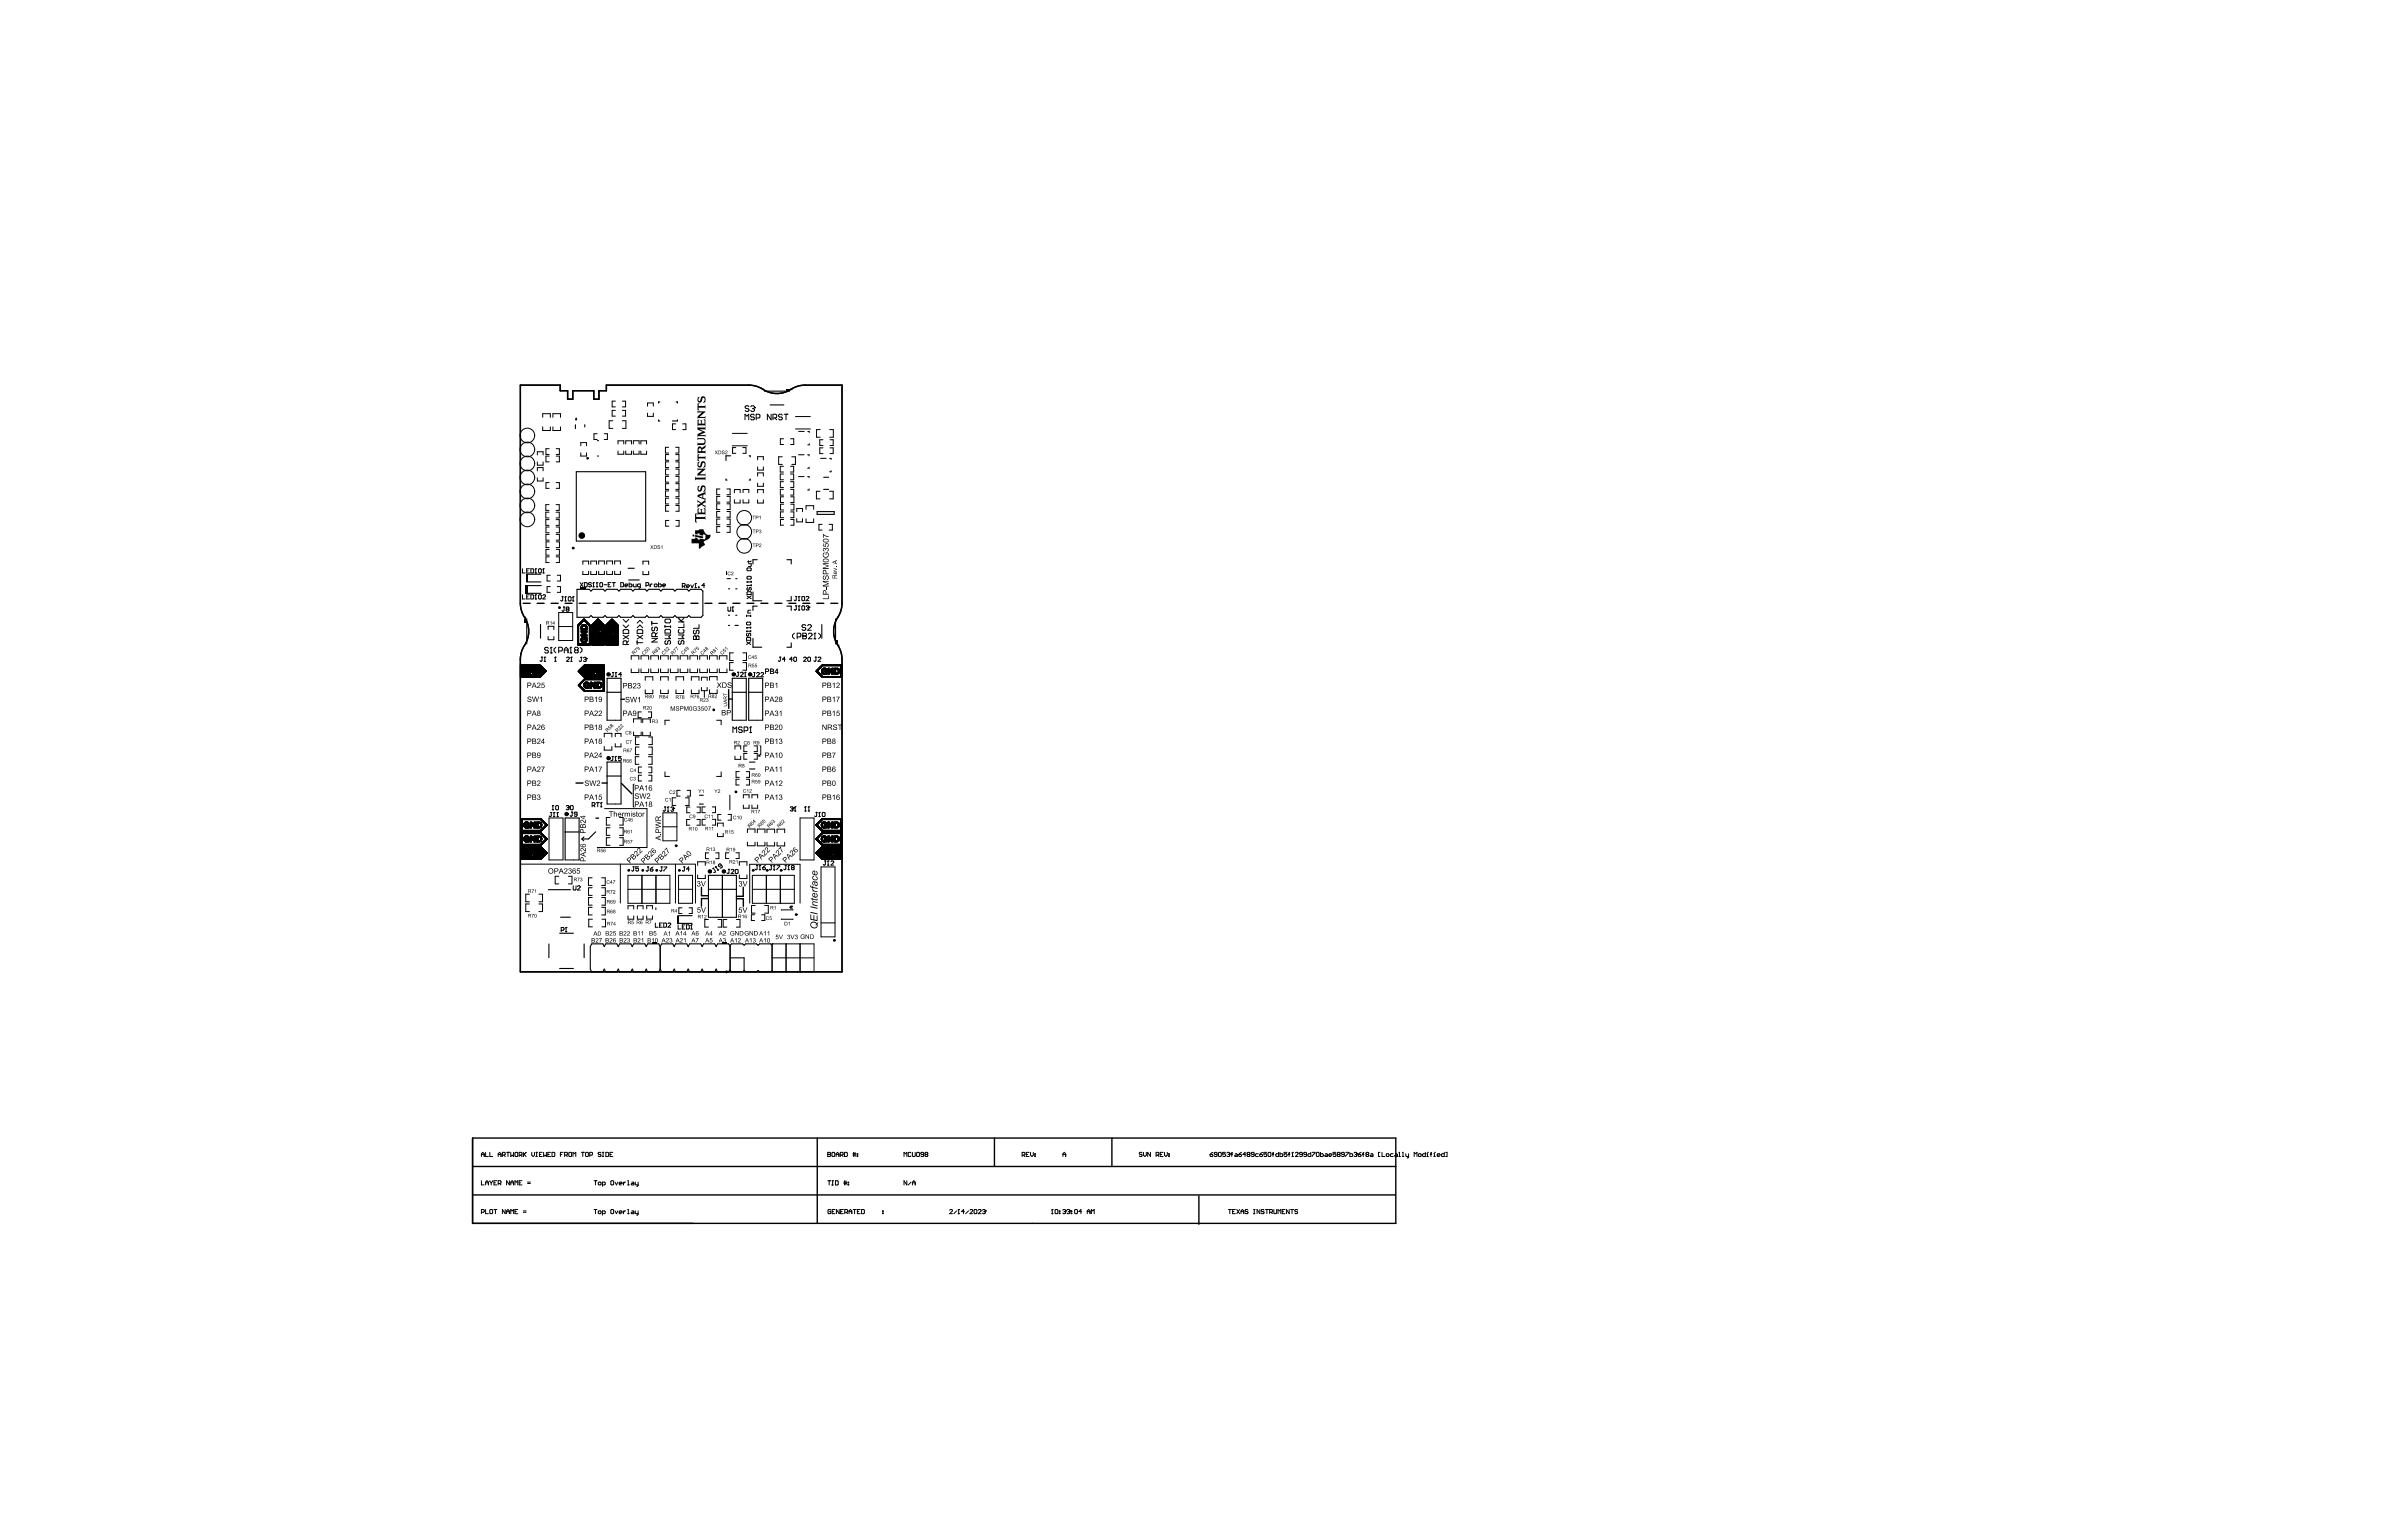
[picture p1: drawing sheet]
<svg xmlns="http://www.w3.org/2000/svg" width="432mm" height="279mm" viewBox="0 0 432 279" stroke-linecap="round" stroke-linejoin="round" font-family="sans-serif">
<g fill="none" stroke="#000" stroke-width=".25">
<path d="M143.4 70.6l.9-.5 1.1-.2 7.2-.1v39.6l-.1 1.1-.4 1a4.8 4.8 0 0 0-.2 5.5M143.4 70.6h.1M143.4 70.6a4.8 4.8 0 0 1-5.6-.3l-1-.3-1-.2h-25.9v1h-1.3v1.6h-1v-1.6h-3.8v1.6h-.9v-1.6h-1.3v-1h-7.3v39.6l.3 1.6 .5 .9M94.8 109.4h1.3M95.1 111.9h.1M95.1 111.9a4.8 4.8 0 0 1-.3 5.6l-.3 1-.2 1v56.7h58.3v-56.7l-.1-1-.6-1.5M97.4 109.4h1.2M99.9 109.4h1.3M102.4 109.4h1.3M105 109.4h1.2M107.5 109.4h1.3M110 109.4h1.3"/>
<path d="M112.6 109.4h1.2M115.1 109.4h1.3M117.7 109.4h1.2M120.2 109.4h1.3M122.7 109.4h1.3M125.3 109.4h1.2M127.8 109.4h1.3M130.3 109.4h1.3M132.9 109.4h1.2M135.4 109.4h1.3M137.9 109.4h1.3M140.5 109.4h1.2"/>
<path d="M143 109.4h1.3M145.5 109.4h1.3M148.1 109.4h1.2M150.6 109.4h1.3M151.9 117h.1M112.6 126.8h.6M132.1 125v3.5M132.1 126.8h.6M104.4 142h1.3M108 148.3h.5M109.1 142h.9M112.6 142l1.9 1.9"/>
<path d="M127.2 160.9v1.5h1.2M128.4 162.9h-1.2v1.4M133.5 163h1.3v1.3M133.5 162.5h1.2M134.7 160.9v1.6M134.7 162.5h.1M85.7 216.7h167.3M85.7 211.5h167.3M85.7 206.3h167.3v15.5h-167.3zM148.1 206.3v15.5M180.3 206.3v5.2M201.6 206.3v5.2"/>
<path d="M217.3 216.8v5.2"/>
<circle cx="103.9" cy="99.4" r=".12"/>
<circle cx="106.5" cy="83.1" r=".1"/>
<circle cx="101.4" cy="110.2" r=".12"/>
<circle cx="129.4" cy="128.7" r=".12"/>
<circle cx="114" cy="157.8" r=".12"/>
<circle cx="116.5" cy="157.8" r=".12"/>
<circle cx="119" cy="157.8" r=".12"/>
<circle cx="122.6" cy="153.3" r=".12"/>
<circle cx="123.1" cy="157.8" r=".12"/>
<circle cx="133.4" cy="143.6" r=".12"/>
<circle cx="136.5" cy="157.8" r=".12"/>
<circle cx="139.1" cy="157.8" r=".12"/>
<circle cx="141.6" cy="157.8" r=".12"/>
<circle cx="131.7" cy="176.2" r=".13"/>
<circle cx="144.3" cy="165.8" r=".12"/>
<circle cx="151.2" cy="170.5" r=".12"/>
</g>
<g fill="none" stroke="#000" stroke-width=".18">
<path d="M98.4 75.7v-.7h1.4v.7M98.4 77.4v.7h1.4v-.7M100.2 75.7v-.7h1.4v.7M100.2 77.4v.7h1.4v-.7M104.4 75.8l.1 .3h-.2zM108.3 78.6h-.6v1.1h.6M109.5 78.6h.6v1.1h-.6M111.1 76.3h-.7v1.4h.7M111.6 72.7h-.6v1.1h.6M111.6 74.4h-.6v1h.6M112.8 76.3h.7v1.4h-.7M112.8 74.4h.6v1h-.6"/>
<path d="M112.8 72.7h.6v1.1h-.6M117.4 73.6v-.5h1v.5M117.4 74.9v.6h1v-.6M122.5 76.9h-.6v1h.6M123.8 76.9h.5v1h-.5M132.8 78.6h2.7M135.1 76.1v-1l.3 .3 .3-.3v1M135.8 73.8l-.2-.2h-.3l-.2 .2 .2 .3h.3l.2 .2-.2 .3h-.3l-.2-.2M136.1 73.8l.2-.2h.3l.2 .3M136.4 74.1h.2M136.6 74.1l.2 .2-.2 .3h-.3l-.2-.2M136.7 75.3l-.1-.2h-.4l-.1 .3 .1 .2h.4l.1 .4-.1 .1h-.4l-.1-.1"/>
<path d="M136.8 73.9h.1M136.8 73.9l-.2 .2M137.1 75.8h.5l.2-.2v-.3l-.2-.2h-.5v1M139.8 75.1v1l-.7-1v1M140.1 75.8h.5l.2-.2v-.3l-.2-.2h-.5v1M140.5 75.8l.3 .3M141.8 75.3l-.2-.2h-.3l-.2 .3 .2 .2h.3l.2 .4-.2 .1h-.3l-.2-.1M142 79.6h-.5v1h.5M142.1 75.1h.7M142.5 75.1v1M143.3 79.6h.6v1h-.6M144.2 75.5h2.7"/>
<path d="M144.2 77.8h2.7M144.8 78.2h1M146.4 78.2h.3v.2M148.7 77.9h-.7v1.4h.7M149.2 79.7h-.6v1.1h.6M150.4 77.9h.7v1.4h-.7M150.5 79.7h.5v1.1h-.5M97.4 85.4v-.6h1v.6M97.4 82.5v-.6h1v.6M97.4 83.8v.5h1v-.5M97.4 86.6v.6h1v-.6M99.5 94.2h-.6v1.1h.6"/>
<path d="M99.5 91.5h-.6v1h.6M99.5 92.9h-.6v1h.6M99.6 82.7h-.6v1h.6M99.6 81.4h-.6v1h.6M99.6 87.5h-.6v1h.6M99.6 95.6h-.6v1h.6M99.6 96.9h-.6v1h.6M99.6 99.6h-.6v1.1h.6M99.6 98.2h-.6v1.1h.6M100.8 94.2h.6v1.1h-.6M100.8 91.5h.6v1h-.6M100.8 92.9h.6v1h-.6"/>
<path d="M100.8 82.7h.6v1h-.6M100.8 81.4h.6v1h-.6M100.8 87.5h.6v1h-.6M100.8 95.6h.6v1h-.6M100.8 96.9h.6v1h-.6M100.8 99.6h.6v1.1h-.6M100.8 98.2h.6v1.1h-.6M105.3 80.8v-.5h1v.5M105.3 82.1v.6h1v-.6M112 81.8v.6h1.1v-.6M112 80.5v-.6h1.1v.6M113.4 81.8v.6h1.1v-.6"/>
<path d="M113.4 80.5v-.6h1.1v.6M114.8 80.5v-.6h1.1v.6M114.8 81.8v.6h1.1v-.6M116.2 81.8v.6h1v-.6M116.2 80.5v-.6h1v.6M121.2 81.1h-.6v1h.6M121.2 90.3h-.6v1.1h.6M121.2 82.4h-.6v1.1h.6M121.2 86.4h-.6v1h.6M121.2 89h-.6v1.1h.6M121.2 87.7h-.5v1h.5M121.2 83.7h-.5v1.1h.5"/>
<path d="M121.2 85.1h-.5v1h.5M121.2 91.7h-.5v1h.5M121.3 94.4h-.6v1h.6M122.5 81.1h.6v1h-.6M122.5 90.3h.6v1.1h-.6M122.5 82.4h.6v1.1h-.6M122.5 86.4h.6v1h-.6M122.5 89h.6v1.1h-.6M122.5 87.7h.6v1h-.6M122.5 83.7h.6v1.1h-.6M122.5 85.1h.6v1h-.6M122.5 91.7h.6v1h-.6"/>
<path d="M122.5 94.4h.6v1h-.6M130.5 95.5h-.6v1h.6M130.5 88.7h-.6v1h.6M130.5 90h-.6v1h.6M130.5 91.3h-.6v1.1h.6M130.5 92.7h-.6v1.1h.6M130.5 94.1h-.6v1.1h.6M131.8 95.5h.6v1h-.6M131.8 88.7h.6v1h-.6M131.8 90h.6v1h-.6M131.8 91.3h.6v1.1h-.6M131.8 92.7h.6v1.1h-.6"/>
<path d="M131.8 94.1h.6v1.1h-.6M132.8 80.8h2.7M133.1 90.6v.6h1.1v-.6M133.1 89.3v-.5h1.1v.5M133.4 81.2h-.6v1h.6M134.6 81.2h.6v1h-.6M134.7 89.3v-.6h1v.6M134.7 90.6v.6h1v-.6M137.3 83.4v-.6h1.1v.6M137.3 84.7v.5h1.1v-.5M137.3 86.3v-.6h1.1v.6M137.3 87.6v.6h1.1v-.6"/>
<path d="M137.3 89.4v-.6h1.1v.6M137.3 90.6v.6h1.1v-.6M141.8 82.8h-.6v1.4h.6M142 84.5h-.6v1.1h.6M142 85.9h-.6v1.1h.6M142 87.3h-.5v1.1h.5M142 88.7h-.5v1.1h.5M142.1 92.8h-.6v1.1h.6M142.1 90.1h-.6v1h.6M142.1 94.2h-.6v1h.6M142.1 91.4h-.6v1.1h.6M143.3 84.5h.6v1.1h-.6"/>
<path d="M143.3 85.9h.6v1.1h-.6M143.3 88.7h.6v1.1h-.6M143.3 87.3h.6v1.1h-.6M143.3 92.8h.6v1.1h-.6M143.3 90.1h.6v1h-.6M143.3 94.2h.6v1h-.6M143.3 91.4h.6v1.1h-.6M143.5 82.8h.7v1.4h-.7M144.4 92.8v-.6h1.1v.6M144.4 94v.6h1.1v-.6M144.8 86.4h1M144.8 82.5h1"/>
<path d="M146.1 92.4v-.7h1.4v.7M146.1 94.1v.6h1.4v-.6M146.4 82.5h.3v.2M146.4 86.4h.3v.2M146.7 84.7v.2h-.3M146.7 88.6v.3h-.3M146.7 80.5v.2h-.3M148.7 89.1h-.7v1.4h.7M148.7 83.1h1.1M149 95.1h-.5v1h.5M149.2 81.2h-.6v1h.6M150.3 95.1h.6v1h-.6"/>
<path d="M150.4 89.1h.6v1.4h-.6M150.4 83.1h.3v.2M150.5 81.2h.5v1h-.5M150.7 85.3v.2h-.3M94.7 103.1v.8h.5M94.7 107.8v.8h.5M95.5 103.5h.2M95.5 108.2h.2M96 103.1h-.5v.8h.5M96 107.8h-.5v.8h.5M96.2 103.1h.4l.1 .2v.5l-.1 .1h-.4zM96.2 107.8h.4l.1 .2v.5l-.1 .1h-.4z"/>
<path d="M97 103.9h.2M97 108.6h.2M97.1 103.1h.1M97.1 107.8h.1M97.1 103.1v.8M97.1 107.8v.8M97.1 103.1l-.1 .2M97.1 107.8l-.1 .2M97.8 103.1l.3 .2v.5l-.1 .1-.4-.1v-.5zM97.8 107.8l.3 .2v.5l-.1 .1-.4-.1v-.5zM98.1 119.2h.3M98.3 119.2v.6l-.2 .1-.2-.1"/>
<path d="M98.4 103.9h.2M98.4 108l.1-.2 .4 .2-.5 .6h.5M98.5 103.1h.1M98.5 103.1v.8M98.5 103.1l-.1 .2M98.6 119.9h.3M98.8 119.2h.1M98.8 119.2v.7M98.8 119.2l-.2 .1M99.4 114.1v-.5h1v.5M99.4 115.4v.6h1v-.6M99.4 117.5l-.2-.1h-.3l-.2 .3 .2 .2h.3l.2 .3-.2 .2h-.3l-.2-.2"/>
<path d="M99.6 101h-.6v1h.6M99.7 118.4h.4M99.8 104.3h-.6v1h.6M99.8 106.4h-.6v1h.6M99.9 117.4h.1M99.9 117.4v1M99.9 117.4l-.2 .1M100.5 119.9h.3M100.7 119.2h.1M100.7 119.2v.7M100.7 119.2l-.2 .1M100.8 117.4l-.4 .3v.3l.4 .4"/>
<path d="M100.8 101h.6v1h-.6M101 104.3h.6v1h-.6M101 106.4h.6v1h-.6M101.3 118h.5l.2-.1v-.4l-.2-.1h-.5v1M101.3 111.1h2.5v5h-2.5zM101.3 113.6h2.5M101.9 108.2h.2M102 108.2v.6l-.1 .2-.3-.2M102.1 110.1h.3M102.3 110.1v.6l-.2 .1-.2-.1M102.3 118.4v-.7l.3-.3 .4 .3v.7M102.3 117.9h.7"/>
<path d="M102.4 109h.2M102.5 108.2h.1M102.5 108.2l-.1 .1M102.5 108.2v.8M102.7 119.3l.1-.1 .4 .1-.5 .6h.5M102.8 110.4l-.2-.1 .2-.2 .3 .1-.1 .2M102.8 110.4l-.2 .2 .2 .2 .3-.1-.1-.3M102.8 110.4h.2M103.1 108.2l.4 .1v.5l-.1 .2-.4-.2v-.5zM103.3 118.4h.3M103.5 119.9h.2M103.5 117.4h.1"/>
<path d="M103.5 117.4v1M103.5 117.4l-.2 .1M103.6 119.2h.1M103.6 119.2v.7M103.6 119.2l-.1 .1M103.8 109h.2M103.9 108.2h.1M103.9 108.2v.8M103.9 108.2l-.1 .1M104.3 117.9l-.2-.2 .2-.3h.4l.1 .1-.1 .4M104.3 117.9l-.2 .1 .2 .4h.4l.1-.2-.1-.3M104.3 117.9h.4"/>
<path d="M104.7 113.3v3.6M104.8 113.3v3.6M104.8 113.2v3.7M104.9 113.2v3.7M104.9 116.8v.1M105 113.1l-.1 .3M105 116.8v.1M105 113.1v.3M105.1 113l-.1 .3M105.1 116.8v.1M105.1 113v.3M105.2 112.9l-.1 .3"/>
<path d="M105.2 117.4l.3 .3v.3l-.3 .4M105.2 116.8v.1M105.2 105.6l.5 .8M105.2 112.9v.3M105.2 112.8v.3M105.3 116.8v.1M105.3 119.2h.2M105.3 112.8v.3M105.3 112.8v.2M105.3 113.6v.6M105.3 114.4v.2M105.3 115.1v.2"/>
<path d="M105.3 115.8v.4M105.4 115v.3M105.4 112.7l-.1 .3M105.4 113.5v.7M105.4 115.7v.6M105.4 119.2v.6l-.1 .1-.3-.1M105.4 114.4v.2M105.4 116.8v.1M105.4 112.7v.3M105.4 113.4v.8M105.4 115.6v.8M105.5 115.6v.8"/>
<path d="M105.5 112.6l-.1 .3M105.5 113.4v.8M105.5 115v.3M105.5 114.4v.2M105.5 116.8v.1M105.5 113.3v.9M105.5 112.6v.3M105.5 114v.2M105.5 116.1l.1 .4M105.6 112.5l-.1 .3M105.6 113.3l-.1 .4M105.6 114.9v.4"/>
<path d="M105.6 115.6l-.1 .3M105.6 114v.2M105.6 114.4v.2M105.6 116.2v.3M105.6 116.8v.1M105.6 112.5v.3M105.6 113.3v.3M105.6 115.5v.3M105.7 102.3v-.6h1v.6M105.7 103.6v.6h1v-.6M105.7 112.4l-.1 .3M105.7 113.3l-.1 .2"/>
<path d="M105.7 114.9v.4M105.7 115.5l-.1 .3M105.7 113.2v.3M105.7 114v.2M105.7 114.4v.2M105.7 115.5v.3M105.7 116.3v.2M105.7 116.8v.1M105.7 105.6l-.5 .8M105.7 112.4v.3M105.7 114.8v.5M105.7 116.3l.1 .2"/>
<path d="M105.8 112.3l-.1 .3M105.8 114.8l-.1 .5M105.8 119.3l.3-.1 .2 .2M105.8 113.2v.3M105.8 114v.2M105.8 114.4v.2M105.8 115.1v.2M105.8 116.3v.2M105.8 116.8v.1M105.8 112.3v.3M105.8 114.8v.2M105.8 115.5v.5"/>
<path d="M105.8 112.2v.3M105.9 113.2v.3M105.9 114v.2M105.9 114.4v.2M105.9 115.1v.2M105.9 115.5v.5M105.9 116.3v.2M105.9 116.8v.1M105.9 112.2v.3M105.9 114.7v.3M105.9 112.3l.1 .3M105.9 105.6h.4l.1 .2v.5l-.1 .1h-.4z"/>
<path d="M106 114.7l-.1 .2M106 112.3v.3M106 113.2v.3M106 114v.2M106 114.4v.5M106 115.1v.2M106 116.8v.1M106 115.5v.5M106 116.3v.2M106 119.6h.1M106 112.4l.1 .3M106 113.2l.1 .3"/>
<path d="M106 115.5l.1 .2M106.1 116.3v.2M106.1 112.4v.3M106.1 113.3v.2M106.1 114v.2M106.1 115.1v.2M106.1 115.5v.3M106.1 116.8v.1M106.1 114.4v.4M106.1 116.2v.3M106.1 112.5l.1 .3M106.1 113.3l.1 .3"/>
<path d="M106.1 119.6l.2 .1-.2 .2-.3-.1M106.2 116.2l-.1 .3M106.2 112.5v.3M106.2 113.3v.3M106.2 114v.2M106.2 115.1v.2M106.2 115.5v.3M106.2 116.8v.1M106.2 114.4v.4M106.2 116.1v.4M106.2 112.6v.3M106.2 113.3v.9"/>
<path d="M106.2 115.5v.9M106.3 112.6v.3M106.3 113.3v.9M106.3 115.1v.2M106.3 116.8v.1M106.3 119.4h.1M106.3 119.4l-.2 .2M106.3 114.4v.3M106.3 115.5v.9M106.3 112.7v.3M106.3 113.4v.8M106.3 112.7l.1 .3"/>
<path d="M106.3 115.7v.6M106.4 114.4l-.1 .3M106.4 115.5l-.1 .2M106.4 112.8v.2M106.4 113.6v.6M106.4 115.1v.2M106.4 115.5v.2M106.4 115.8v.4M106.4 116.8v.1M106.4 114.4v.3M106.4 112.8l.1 .3M106.4 115.9v.2"/>
<path d="M106.5 112.8v.3M106.5 116.8v.1M106.5 112.9l.1 .3M106.6 112.9v.3M106.6 116.8v.1M106.6 113l.1 .3M106.7 113v.3M106.7 116.8v.1M106.7 113.1v.3M106.8 113.1v.3M106.8 116.8v.1M106.8 113.2v3.7"/>
<path d="M106.9 113.2v3.7M106.9 113.3v3.6M107 113.3v3.6M107.1 102.3v-.6h1v.6M107.1 103.6v.6h1v-.6M107.2 105.8l-.4-.2-.1 .3 .4 .1 .1 .3-.1 .1-.4-.1M107.3 113.3v3.6M107.4 113.2v3.7M107.5 106.4h.2M107.5 113.1v3.8M107.6 113v3.9M107.6 105.6h.1"/>
<path d="M107.6 105.6v.8M107.6 105.6l-.1 .2M107.7 113v3.9M107.7 112.9v4M107.8 112.8v4.1M107.8 114.2v.5M107.8 115.7v1.2M107.9 115v.1M107.9 112.7v1.3M107.9 114.2v.5M107.9 115.7v1.2M107.9 114.3v.4"/>
<path d="M107.9 115.8v1.1M108 112.6v1.4M108 115v.1M108 114.3v.4M108 115.8v1.1M108.1 112.5v1.5M108.1 114.3l-.1 .4M108.1 114.9v.7M108.1 115.8v1.1M108.1 114.3v.4M108.1 106.4h.2M108.1 112.5v1.6"/>
<path d="M108.2 114.3v.3M108.2 115.8v1.1M108.2 112.4v1.7M108.2 114.9v.7M108.2 115.5v.1M108.2 105.6h.1M108.2 105.6v.8M108.2 105.6l-.1 .2M108.2 114.9v.4M108.2 114.4v.2M108.2 115.6h.1M108.3 112.3v1.8"/>
<path d="M108.3 114.9l-.1 .3M108.3 114.4v.2M108.3 115.8v1.1M108.3 114.8v.3M108.4 114.8l-.1 .3M108.4 112.2v1.9M108.4 115.4v.1M108.4 114.4v.2M108.4 115.8v1.1M108.4 112.2v2M108.4 114.8v.3M108.4 115.3v.3"/>
<path d="M108.4 115.3l.1 1.6M108.5 114.8l-.1 .3M108.5 112.3v1.9M108.5 114.4v.1M108.5 114.8v.2M108.5 115.3v1.6M108.5 102.3v-.6h1.1v.6M108.5 103.6v.6h1.1v-.6M108.5 112.3l.1 1.9M108.5 114.5h.1M108.6 112.4v1.8M108.6 114.5h.1"/>
<path d="M108.6 115.3v1.6M108.6 114.8v.2M108.6 114.7v.3M108.7 112.5v1.7M108.7 115.9v1M108.7 115.3v.4M108.7 114.7v.3M108.7 112.5v1.8M108.7 115.3v.3M108.7 114.7v.4M108.8 112.6v1.7M108.8 114.7v.4"/>
<path d="M108.8 115.3v.3M108.8 115.9v1M108.8 115.4v.1M108.8 115.8v1.1M108.8 112.7l.1 1.6M108.9 105.6l.3 .2v.5l-.1 .1-.4-.1v-.5zM108.9 114.7v.4M108.9 115.8v1.1M108.9 112.7v1.6M108.9 114.7v.5M108.9 115.7v1.2M108.9 112.7l.1 1.6"/>
<path d="M108.9 114.6l.1 .7M109 115.6v1.3M109 112.8v4.1M109.1 112.9v4M109.2 113v3.9M109.2 113.1v3.8M109.3 113.1v3.8M109.4 113.2v3.7M109.5 113.3v3.6M109.5 106h.5M109.8 113.3v3.6M109.9 113.3v3.6"/>
<path d="M109.9 113.2v3.7M110 113.2v3.7M110 102.3v-.6h1v.6M110 103.6v.6h1v-.6M110 113.1v3.8M110.1 113.1v3.8M110.1 113v3.9M110.2 113v3.9M110.2 112.9v4M110.2 106h.3M110.3 112.9v4M110.3 112.8v4.1"/>
<path d="M110.4 112.8l-.1 4.1M110.4 114.1v.3M110.4 114.7v.5M110.4 116.1v.8M110.4 112.8v1M110.4 115.4v.3M110.4 114.2v.2M110.4 116.2v.7M110.5 112.7l-.1 1M110.5 114.7l-.1 .5M110.5 115.4l-.1 .2M110.5 114.3v.2"/>
<path d="M110.5 116.2v.7M110.5 114.7v.5M110.5 112.7v1M110.5 115.4v.2M110.5 114.7v.4M110.6 112.6l-.1 1M110.6 113.9v.1M110.6 115.4l-.1 .2M110.6 115.8v.2M110.6 114.3v.2M110.6 114.7v.4M110.6 116.3v.6"/>
<path d="M110.6 113.8v.3M110.6 112.6v1M110.6 115.4v.1M110.6 114.8v.3M110.6 115.8v.3M110.6 112.5v1.1M110.7 113.8v.3M110.7 114.3v.2M110.7 114.8v.3M110.7 115.7v.4M110.7 116.3v.6M110.7 112.5v1.1"/>
<path d="M110.7 115.4v.1M110.7 114.4v.1M110.7 115.3v.2M110.7 112.4v1.2M110.7 113.8l.1 .8M110.7 115.8v1.1M110.8 105.6h-.6v.8h.6M110.8 115.3v.3M110.8 114.8l-.1 .3M110.8 112.4v1.2M110.8 113.9v.7M110.8 115.8v1.1"/>
<path d="M110.8 114.8v.3M110.8 112.3v1.3M110.8 114v.6M110.8 114.8v.2M110.8 116v.9M110.9 112.3v1.4M110.9 115.3v.3M110.9 114v.6M110.9 116v.9M110.9 114.8v.2M110.9 115.3v.4M110.9 114l.1 .6"/>
<path d="M110.9 114.9v.1M110.9 112.2v1.5M111 115.3l-.1 .3M111 112.3v1.3M111 114.9v.1M111 113.9v.7M111 115.2v.4M111 115.9v1M111 105.6h.5M111 115.2v.3M111 113.8v.8M111 115.8v1.1"/>
<path d="M111.1 112.3v1.3M111.1 115.2v.3M111.1 113.8v.9M111.1 114.9v.1M111.1 115.7v1.2M111.1 112.4v1.1M111.1 114.4l.1 .3M111.1 114.9h.1M111.1 116.3v.6M111.2 113.8l-.1 .4M111.2 115.7l-.1 .4M111.2 115.2v.3"/>
<path d="M111.2 112.5v1.1M111.2 116.3v.6M111.2 113.8v.4M111.2 114.4v.3M111.2 115.7v.4M111.2 112.5l.1 1.1M111.2 113.8v.3M111.3 115.7l-.1 .4M111.3 105.6v.8M111.3 115.2v.3M111.3 114.4v.3M111.3 112.6v1"/>
<path d="M111.3 113.8v.3M111.3 115.8v.2M111.3 115.1v.4M111.3 114.3v.4M111.3 116.3v.6M111.3 112.6l.1 1M111.3 113.9v.2M111.3 115.1l.1 .4M111.4 114.3v.4M111.4 116.3v.6M111.4 112.7v.9M111.4 114.3v.5"/>
<path d="M111.4 115.1v.5M111.4 116.2v.7M111.4 102.3v-.6h1.1v.6M111.4 103.6v.6h1.1v-.6M111.4 112.7l.1 1M111.4 115.1l.1 .5M111.5 114.2v.6M111.5 116.2v.7M111.5 112.8v1M111.5 114.1v.7M111.5 115.1v.6M111.5 116.1v.8"/>
<path d="M111.5 112.8v4.1M111.6 112.8v4.1M111.6 112.9v4M111.7 113v3.9M111.8 113.1v3.8M111.9 113.2v3.7M112 113.2v3.7M112 113.3v3.6M112.1 113.3v3.6M112.5 105.6h.4l.1 .2v.5l-.1 .1h-.4zM113 114.3l.1-.1h.7l.2 .1v.5h-1zM113 115.2l1 .7"/>
<path d="M113 113.3l.5 .5 .5-.5M113 112.3l.5 .5 .5-.5M113.3 106.1h.5l-.1-.2-.4 .1 .1 .4h.3M113.6 116.9v-.5l-.1-.2h-.4l-.1 .2v.5h1M114 116.2l-.4 .3M114 115.2l-1 .7M114.1 105.6v.8h.3l.2-.4-.2-.1h-.3M114.4 119.6v-.7h1.4v.7M114.8 105.9v.4l.1 .1h.4v-.5M115.5 114.3l.2-.1h.6l.2 .1v.5h-1zM115.5 116.2v.7M115.5 113.8l.5-.5 .5 .5"/>
<path d="M115.5 116.5h1M115.5 115.2l1 .7M115.5 113l.5-.5 .5 .5M116.1 106.4h-.4l-.1-.1 .1-.4h.4v.6l-.3 .2M116.2 119.6v-.7h1.4v.7M116.5 115.2l-1 .7M116.5 102.3v-.6h1.1v.6M116.5 103.6v.6h1.1v-.6M117.1 106.1h.4l.1-.1-.1-.4h-.4v.8M117.9 105.9v.5M118 119.6v-.7h1.4v.7M118.2 112.7v.7"/>
<path d="M118.2 115.7h1l-1 .7h1M118.2 113h1M118.2 105.9l-.3 .2M118.3 113.7l-.1 .2v.3l.1 .2 .4-.2v-.3l.3-.2 .2 .2v.3l-.2 .2M118.6 106l.4-.1 .1 .4-.4 .1zM118.8 115.4v-.5l-.1-.2h-.4l-.1 .2v.5h1M119.2 114.7l-.4 .4M119.4 105.6v.8h.4l.1-.4-.1-.1h-.4M119.7 119.6v-.7h1.4v.7M120.1 106.1h.5l-.1-.2-.4 .1 .2 .4h.2M120.5 112.4l.2-.1h.7l.2 .1v.4l-.2 .1h-.7l-.2-.1zM120.5 113.4v.4"/>
<path d="M120.5 114.3l.2-.2h.7l.2 .2v.5h-1.1zM120.5 113.6h1.1M120.5 115.1h1.1l-.4 .4 .4 .3h-1.1M120.7 116.1l-.2 .2v.4l.4 .1 .2-.1v-.4l.3-.2 .2 .2v.4l-.2 .1M121.5 119.6v-.7h1.4v.7M121.6 113.4v.4M123 112.1l.6 .7M123 115.1h1l-.4 .4 .4 .3h-1M123 112.8h1M123.1 116.1l-.1 .2v.4l.3 .1 .2-.1v-.4l.3-.2 .2 .2v.4l-.2 .1M123.1 114.1l-.1 .2v.3l.1 .2h.7l.2-.2v-.3l-.2-.2M123.3 119.6v-.7h1.4v.7"/>
<path d="M123.7 106.3h.4l.1-.1-.1-.4h-.4v.8M123.9 106.3l.3 .3M124 113.1v.7h-1M124 112.1l-.5 .5M124.4 106.3h.6l-.2-.3-.4 .2v.2l.4 .2M125.1 119.6v-.7h1.4v.7M125.2 106l.3 .6 .2-.6M125.9 114.3l-.2 .1v.4l.2 .1 .3-.1v-.4l.2-.1 .3 .1v.4l-.2 .1M125.9 115.3l.3 .1 .3-.1 .2 .1v.5h-1v-.5zM126 106.6h.2M126.1 105.8h.1M126.1 105.8v.8"/>
<path d="M126.1 105.8l-.1 .1M126.2 115.9h.1M126.2 115.4v.5M126.6 106.4l.1 .2zM126.7 113.2v.7h-1M126.8 119.6v-.7h1.4v.7M127.7 106.2h-.5l.4-.4v.8M128.6 119.6v-.7h1.4v.7M130.4 119.6v-.7h1.4v.7M131.9 110.1v.6l.2 .1 .4-.1v-.6M132.7 110.8h.3M132.8 110.1h.1"/>
<path d="M132.8 110.1v.7M132.8 110.1l-.1 .1M132.9 118.4h-.6v1.4h.6M134.7 118.4h.6v1.4h-.6M135.3 114.5h.1M135.3 113.8h.1M135.3 111.5v.3M135.3 112.9l.1-.1h.6l.1 .4-.1 .1h-.6zM135.3 113.8h.8M135.3 116.4l.8 .5M135.3 114.5h.8M135.3 114.5l.1 .1"/>
<path d="M135.3 113.8l.1 .1M135.3 111.7h.8M135.4 106.1h.1M135.4 105.5h.1M135.4 108l.8 .6M135.4 106.1h.8M135.4 106.1l.1 .2M135.4 105.5h.8M135.4 105.5l.1 .1M135.4 114.8l-.1 .4 .3 .1 .1-.3 .3-.2 .1 .2-.1 .3M135.4 115.6h.6l.1 .1v.4h-.8v-.4zM135.5 107.3h.5l.2 .1v.4h-.8v-.4z"/>
<path d="M135.5 106.5l-.1 .2 .1 .3 .3-.1 .1-.4 .3 .2-.2 .3M135.5 103h.5l.2 .4-.2 .1h-.5l-.1-.1zM135.5 104.5h.5l.2 .4-.2 .1h-.5l-.1-.1zM135.7 101.7v.3M135.7 102.2h.5v.4l-.2 .1h-.3M136.1 116.4l-.8 .5M136.1 111.5v.3M136.1 113.7v.2M136.1 114.3v.3M136.1 110.6h-.4l-.1 .2v.4h.5M136.2 108l-.8 .6M136.2 105.4v.2"/>
<path d="M136.2 106v.3M136.2 101.7l-.2 .1h-.5M141.3 119.2h.3M141.5 119.2v.6l-.2 .1-.2-.1M142.3 119.5h-.5l.4-.3v.7M143.6 119.5h-.5l.4-.3v.7M144 114.8l-.3 .3v.4l.3 .3M144 119.2l.4 .1v.5l-.1 .1-.4-.1v-.5zM144.2 108.1h.3M144.2 109.8h.3M144.3 108.1v.7l-.1 .1-.2-.1M144.3 109.8v.7l-.1 .1-.2-.1"/>
<path d="M144.5 115.5h.5l.2-.2v-.3l-.2-.2h-.5v1M144.7 108.9h.3M144.7 110.6h.3M144.8 108.1h.1M144.8 108.1v.8M144.8 108.1l-.1 .2M144.9 109.8h.1M144.9 109.8v.8M144.9 109.8l-.2 .2M145.4 110l.1-.2 .4 .2v.5l-.2 .1-.3-.1zM145.5 108.1l.4 .2v.5l-.2 .1-.3-.1v-.5zM145.5 115.3h.1"/>
<path d="M145.5 114.8h.5l.2 .2-.2 .3 .2 .4-.2 .1h-.5zM145.5 115.3h.5M145.7 119.3l.1-.1 .4 .1-.5 .6h.5M146.1 113.4l-.2-.1h-.3l-.2 .1 .2 .4h.3l.2 .1-.2 .4h-.3l-.2-.2M146.1 108.3l.1-.2 .4 .2-.5 .6h.5M146.1 110l.4-.2 .1 .3M146.4 110.2h.1M146.4 113.4l.2-.1h.3l.2 .1v.2l-.7 .7h.7M146.5 110.2l.1 .2-.1 .2-.4-.1M146.5 115l.2-.2h.3l.2 .2v.1l-.7 .7h.7M146.6 119.2l.3 .1v.5l-.1 .1-.4-.1v-.5zM146.6 110.1h.1"/>
<path d="M146.6 110.1l-.1 .1M147.5 115.8h.4M147.7 114.8h.1M147.7 114.8v1M147.7 114.8l-.2 .2M147.8 119.2h.2M147.9 119.2v.6l-.1 .1-.3-.1M148.3 119.3l.1-.1 .4 .1-.5 .6h.5M148.4 114.8l.3 .3v.4l-.3 .3M94.3 122.3h1M94.3 122.2h.9M94.3 122.2h.8"/>
<path d="M94.3 122.1h.7M94.3 122h.7M94.3 121.9h.7M94.3 121.8h1.2M94.3 121.7h1M94.3 121.6h1M94.3 121.5h1.2M94.3 121.4h.7M94.3 121.1h4.2M94.3 121l4.1 .1M94.3 121h4.1M94.3 120.9l4 .1"/>
<path d="M94.3 120.9h4M94.3 120.9h3.9M94.3 120.8h3.9M94.3 120.8h3.8M94.3 120.7l3.8 .1M94.3 120.7h3.8M94.3 120.6l3.7 .1M94.3 120.6h3.7M94.3 120.6h3.6M95 121.4h-.7M95 121.3l-.7 .1M95 121.3h-.7"/>
<path d="M95.1 121.3h-.8M95.1 121.2h-.8M95.2 121.9h.4M95.2 121.4h.3M95.2 122h.3M95.2 121.1l-.9 .1M95.3 122.1h.2M95.3 121.3h.2M95.4 121.6h-1.1M95.4 122.3h1.8M95.5 121.5l-1.2 .1M95.5 121.1l.3 .1"/>
<path d="M95.5 122h-.3M95.5 121.8l-1.2 .1M95.6 121.9h-.4M95.6 122.2h.6M95.6 121.7h.4M95.6 121.2h.3M95.7 122.2h.5M95.7 121.2h.2M95.7 121.6h.3M95.7 122.1h.5M95.7 121.7h.3M95.7 121.3h.2"/>
<path d="M95.7 122.1h.4M95.7 121.5h.3M95.7 121.8h.3M95.7 121.4l.2 .1M95.7 121.4h.2M95.7 121.3l.2 .1M95.8 122l.3 .1M95.8 121.8h.3M95.8 122h.3M95.8 121.8l.3 .1M95.8 121.9h.3M96.1 121.1h.5"/>
<path d="M96.1 121.3h.4M96.2 121.3h.3M96.2 121.4h.3M96.2 121.6h.2M96.3 121.7h.1M96.3 121.8h.1M96.3 121.9h.1M96.4 121.8l-.1 .1M96.4 121.8h-.1M96.5 121.5h-.3M96.5 122.2h.6M96.5 122.2h.5"/>
<path d="M96.5 122.1h.5M96.5 122.1h.4M96.5 121.3h-.4M96.6 122h.3M96.6 121.2h-.5M96.6 121.9h.3M96.6 121.8h.9M96.6 121.8h.8M96.7 121.7h.5M96.7 121.6h.5M96.7 121.5h.8M96.8 121.4h.1"/>
<path d="M96.9 121.3l-.1 .1M97 121.3h-.2M97 121.2h-.2M97.1 121.2h-.3M97.1 121.9h.4M97.1 122h.4M97.1 121.5h.4M97.1 121.4h.4M97.2 122h.3M97.2 121.4h.3M97.2 121.1l-.3 .1M97.2 121.3h.2"/>
<path d="M97.2 122.1h.2M97.4 121.6h-.7M97.4 121.5l-.7 .1M97.4 121.1l1.1 .1M97.5 121.9h-.9M97.5 121.9l-.4 .1M97.5 121.7h1.5M97.5 121.2h1.1M97.6 121.7h1.4M97.6 121.2h1M97.6 121.6h1.4M97.7 121.7h1.3"/>
<path d="M97.7 121.6h1.2M97.7 121.3h.9M97.7 121.3h1M97.7 121.5h1.2M97.7 121.8h1.3M97.7 121.4l1.1 .1M97.7 121.4h1.1M97.7 121.3l1 .1M97.7 121.8h1.2M98 122.8h-3.7M98 122.7h-3.7M98.1 122.7h-3.8"/>
<path d="M98.1 122.6l-3.8 .1M98.2 122.6h-3.9M98.2 122.5l-3.9 .1M98.3 122.5h-4M98.3 122.4l-4 .1M98.4 122.4h-4.1M98.4 122.3l-4.1 .1M98.4 122.3h-4.1M98.5 122.3h-1.1M98.5 122.2h-1M98.6 122.2h-1M98.6 122.1h-.9"/>
<path d="M98.7 122.1h-1M98.7 122l-1 .1M98.8 122h-1.1M98.8 121.9l-1.1 .1M98.9 121.9h-1.2M98.9 121.8l-1.2 .1M104.8 121.7h1.8M104.8 124.2h.3M104.8 124.2l.3 .1M104.9 121.8h2.2M104.9 124.3h.3M104.9 121.8h2.3"/>
<path d="M104.9 124.3l.3 .1M104.9 121.6h1.7M105 124.4h.3M105 121.5h1.6M105 121.9h2.2M105 124.4l.3 .1M105 121.9l1.5 .1M105.1 124.5h.3M105.1 121.4h1.5M105.1 122h1.4M105.1 122h1.5M105.1 124.2h-.3"/>
<path d="M105.1 124.6h.3M105.2 122.1h1.4M105.2 124.1h-.3M105.2 124.6h.3M105.2 121.3h1.5M105.2 124.7h.3M105.3 122.2h1.4M105.3 124l-.3 .1M105.3 124.7h.3M105.3 121.2h1.4M105.3 122.2h1.5M105.3 124h-.3"/>
<path d="M105.3 124.8h.3M105.4 122.3h1.5M105.4 123.9l-.3 .1M105.4 124.8h.3M105.4 122.3h4.1M105.4 123.9h-.3M105.4 121.1h4.1M105.4 124.8l.3 .1M105.4 123.8l-.2 .1M105.5 124.9h.3M105.5 121h4M105.5 122.4h4"/>
<path d="M105.5 123.8h-.3M105.5 124.9l.3 .1M105.5 125h.4M105.6 120.9h3.9M105.6 122.5h3.9M105.6 123.7h-.3M105.6 125l.3 .1M105.6 120.8h3.9M105.6 125.1h.3M105.7 122.6h3.8M105.7 123.6h-.3M105.7 125.1h.3"/>
<path d="M105.7 120.8h3.8M105.7 125.2h3.8M105.8 122.7h3.7M105.8 123.5l-.3 .1M105.8 125.2h3.7M105.8 120.7h3.7M105.8 123.2h3.7M105.8 123.5h-.3M105.8 124.2h.3M105.8 124.3h.3M105.8 124.4h.3M105.9 122.8h3.6"/>
<path d="M105.9 123.4l-.3 .1M105.9 124.4h.2M105.9 124.5h.2M105.9 125.3h3.6M105.9 120.6h3.6M105.9 123.1h3.6M105.9 124.5h.3M105.9 123.4h-.3M105.9 124.6h.9M105.9 123.9h.9M105.9 123.3l-.2 .1M106 123.8h.7"/>
<path d="M106 124.7h.8M106 123.3h-.3M106 124.7h.6M106.1 123.7h.5M106.1 124.1h-.3M106.1 124h-.3M106.1 124h-.2M106.1 124.8h.4M106.1 123.7h.4M106.2 123.9l-.3 .1M106.2 123.9h-.3M106.3 124.8h.1"/>
<path d="M106.4 124.2h.4M106.4 124.3h.4M106.5 123.9h.3M106.5 124.5h.3M106.6 124h.2M106.6 124.4h.2M106.6 121.6h-1.7M106.6 121.4l-1.6 .1M106.7 121.4h-1.6M106.7 121.3h-1.5M106.7 124.7h.1M106.7 124.8h.1"/>
<path d="M106.7 121.2h-1.5M106.8 122h.3M106.8 121.7h.3M106.8 121.4l.7 .1M106.8 121.4h.7M106.9 121.3h.6M106.9 122.1h.2M106.9 121.5l-.1 .1M107 121.5h-.2M107 122.3h2.5M107 123.7h.3M107 123.8h.3"/>
<path d="M107 123.8l.4 .1M107 123.9h.4M107 123.9l.4 .1M107 124h.5M107 124.1h.5M107 124.1h.2M107 124.2h.2M107 124.3h.2M107 124.4h.2M107 124.5h.2M107 124.6h.2M107 124.7h.2"/>
<path d="M107 124.8h.2M107.1 121.5h.4M107.2 122.2h.6M107.2 121.9h-.4M107.2 121.5l.4 .1M107.3 121.6h.3M107.3 122.1h.5M107.3 124.1h.2M107.3 122.1h.4M107.3 121.1l.1 .1M107.3 124.2h.3M107.3 121.3h.2"/>
<path d="M107.3 121.2h.2M107.3 121.2h.1M107.3 121.7h.3M107.4 122h.3M107.4 121.7h.2M107.4 121.8h.2M107.4 124.2l.2 .1M107.4 121.9h.3M107.4 121.8l.3 .1M107.4 121.8h.3M107.4 124.3h.3M107.4 124.3h.5"/>
<path d="M107.5 124.4h.4M107.5 124l-.5 .1M107.5 124.5h.4M107.6 124.6h.3M107.6 124.7h.3M107.7 124.7h.2M107.7 121.1h.5M107.7 123.7h.2M107.7 123.8h.2M107.7 123.9h.2M107.7 124h.2M107.7 124.1h.2"/>
<path d="M107.7 124.2h.2M107.7 124.3h.2M107.7 121.3h.4M107.8 121.3h.3M107.8 121.4h.3M107.8 121.6h.2M107.9 121.7h.1M107.9 121.8h.1M107.9 121.9h.1M107.9 124.8h-.2M108 121.8l-.1 .1M108 121.8h-.1"/>
<path d="M108.1 121.5h-.3M108.1 122.2h1.4M108.1 122.1h1.4M108.1 123.7h.6M108.1 123.7h.8M108.1 123.8h.8M108.1 123.8h.9M108.1 123.8l.9 .1M108.1 123.9h.3M108.1 124h.3M108.1 124.1h.3M108.1 124.2h.3"/>
<path d="M108.1 124.3h.3M108.1 124.4h.3M108.1 124.5h.3M108.1 124.6h.9M108.2 122h1.3M108.2 121.2h-.5M108.2 121.9h1.3M108.2 121.8h1.3M108.3 121.7h1.2M108.3 121.6h1.2M108.3 121.5h1.2M108.3 121.4h1.2"/>
<path d="M108.4 121.4h1.1M108.4 121.3h1.1M108.4 121.2h1.1M108.4 121.1h1.1M108.7 123.9h.3M108.7 123.9h.4M108.8 124.8h-.7M108.8 124h.3M108.8 124l.3 .1M108.8 124.1h.3M108.9 124.1h.2M108.9 124.3h.2"/>
<path d="M108.9 124.2h.2M108.9 124.7h-.8M109 124.6h-.9M109 124.5h-.3M109.1 124.5h-.3M109.1 124.4h-.3M109.1 124.3h-.2M109.3 123.3h.2M109.3 123.4h.2M109.3 123.5h.2M109.3 123.6h.2M109.3 123.7h.2"/>
<path d="M109.3 123.8h.2M109.3 123.9h.2M109.3 124h.2M109.3 124.1h.2M109.3 124.2h.2M109.3 124.3h.2M109.3 124.4h.2M109.3 124.5h.2M109.3 124.6h.2M109.3 124.7h.2M109.3 124.8h.2M109.3 124.9h.2"/>
<path d="M109.3 125h.2M109.3 125.1h.2M109.5 121.1h-4.1M109.5 133.6v-.6h1.4v.6M109.5 135.4v.6h1.4v-.6M109.5 123.3h-3.7M110 130.6h2.6M111 137.2h.2M111 121.9h.3M111.1 137.2v.6l-.1 .1-.3-.1M111.1 121.9v.7l-.1 .1-.2-.1M111.5 137.9h.2"/>
<path d="M111.5 122.7h.3M111.5 133.6v-.6h1.1v.6M111.5 134.8v.6h1.1v-.6M111.6 137.2h.1M111.6 137.2v.7M111.6 137.2l-.1 .1M111.7 121.9h.1M111.7 121.9v.8M111.7 121.9l-.2 .2M112.6 137.2h-.5v.3l.3-.1 .2 .1-.1 .4-.4-.1M112.7 122.3h-.5l.3-.4v.8M114.4 121.3v.6h1.4v-.6"/>
<path d="M114.8 131v-.7h1.4v.7M114.8 132.7v.7h1.4v-.7M115.8 137.2h-.6v1.4h.6M115.9 135.5h-.7v1.3h.7M115.9 133.6h-.7v1.4h.7M116.2 121.3v.6h1.4v-.6M116.3 129.1h-.6v1h.6M116.3 139.1h-.6v1h.6M116.5 131v-.6h1.4v.6M116.5 132.7v.7h1.4v-.7M117 123.4v-.7h1.3v.7M117 125.1v.6h1.3v-.6"/>
<path d="M117.5 129.1h.6v1h-.6M117.6 137.2h.6v1.4h-.6M117.6 135.5h.6v1.3h-.6M117.6 133.6h.6v1.4h-.6M117.6 139.1h.6v1h-.6M118 121.3v.6h1.4v-.6M119.7 121.3v.6h1.4v-.6M119.8 123.4v-.7h1.3v.7M119.8 125.1v.6h1.3v-.6M120.5 140v.8h.9M121.4 130.6h-.9v.8M121.5 121.3v.6h1.4v-.6"/>
<path d="M122.5 123.4v-.7h1.4v.7M122.5 125.1v.6h1.4v-.6M123.3 121.3v.6h1.4v-.6M125.1 121.3v.6h1.4v-.6M125.3 123.4v-.7h1.4v.7M125.3 125.1v.6h1.4v-.6M126.8 121.3v.6h1.4v-.6M127.2 123.4v-.6h1v.6M127.2 124.6v.6h1v-.6M127.7 125.3v1.2M128.6 123.3v-.6h1.4v.6M128.6 125.1v.6h1.4v-.6"/>
<path d="M128.6 121.3v.6h1.4v-.6M129.9 130.6h.8v.8M130.4 121.3v.6h1.4v-.6M130.7 140v.8h-.8M132.7 130.6h2.6M132.9 132.8v-1l.3 .4 .3-.4v1M132.9 120.1h-.6v1.4h.6M133.2 135.8v-.6h1.1v.6M133.2 137.1v.6h1.1v-.6M133.7 121.9h.3M133.8 121.9v.6l-.1 .2-.2-.2M134 139.9h-.6v1h.6"/>
<path d="M134.2 122l.1-.1 .4 .1-.5 .7h.5M134.6 132l-.2-.2h-.4l-.1 .2 .1 .3h.4l.2 .2-.2 .3h-.4l-.1-.1M134.7 120.1h.6v1.4h-.6M134.9 132.5h.5l.2-.2v-.3l-.2-.2h-.5v1M135 122.7h.2M135.1 121.9h.1M135.1 121.9v.8M135.1 121.9l-.1 .1M135.3 139.9h.6v1h-.6M135.4 136.6h-.6v1.1h.6M135.4 135.2h-.6v1.1h.6M135.7 130.6h2.6"/>
<path d="M135.9 132.8h.3M136.1 131.8h.1M136.1 131.8v1M136.1 131.8l-.2 .2M136.6 122h.3M136.7 136.6h.6v1.1h-.6M136.7 135.2h.6v1.1h-.6M136.8 122v.6l-.2 .1-.2-.1M137.2 122.1l.1-.1 .4 .1-.5 .6h.5M137.6 136.8v.3M137.6 137.1h.2M137.8 135.2l.1 .1v1.5l-.3 .3"/>
<path d="M137.9 122.1l.1-.1 .4 .1-.5 .6h.5M147.9 121.7h.3M148 121.8h.3M148.1 121.8l.3 .1M148.1 121.9h.3M148.1 121.9l.4 .1M148.2 122h.3M148.2 121.6l-.3 .1M148.2 122l.3 .1M148.3 121.6h-.3M148.3 122.1h.3M148.3 121.5l-.3 .1"/>
<path d="M148.3 122.1l.3 .1M148.4 121.5h-.3M148.4 122.2h.3M148.4 121.4l-.3 .1M148.5 121.4h-.3M148.5 122.3h.3M148.5 121.3h-.2M148.6 122.3l.3 .1M148.6 121.3h-.3M148.6 122.4h.3M148.6 121.2h-.2M148.6 122.4l.3 .1"/>
<path d="M148.7 121.2h-.3M148.7 122.5h.3M148.7 121.1l-.3 .1M148.7 122.5l.3 .1M148.8 121.1h-.3M148.8 122.6h.3M148.8 121l-.3 .1M148.8 122.6h3.8M148.9 121h-.3M148.9 122.7h3.7M148.9 120.7h3.7M148.9 121.8h.3"/>
<path d="M148.9 121.7h.3M148.9 121.6h.3M148.9 120.9l-.3 .1M148.9 121.9h.3M148.9 120.9h-.2M149 122.7h3.6M149 121.9l.2 .1M149 122h.3M149 120.6h3.6M149 122l.9 .1M149 120.8l-.3 .1M149 122.8h3.6"/>
<path d="M149 121.3h.9M149 122.1h.9M149 120.8h-.2M149 121.3h.8M149.1 122.1h.8M149.1 120.8h-.3M149.1 121.2h.7M149.1 122.2h.6M149.2 121.2h.5M149.2 121.6h-.3M149.2 121.5h-.3M149.2 122.2h.4"/>
<path d="M149.2 121.4l-.3 .1M149.2 121.2h.4M149.3 121.4h-.3M149.4 122.3h.1M149.5 121.8h.4M149.5 121.7h.4M149.5 121.6h.4M149.6 121.4h.3M149.6 122h.3M149.7 121.4h.2M149.7 121.5h.2M149.7 121.9h.2"/>
<path d="M149.7 121.8h.2M149.8 122.2h.1M150.1 122.2h.2M150.1 122.1h.2M150.1 122h.2M150.1 121.9h.2M150.1 121.8h.2M150.1 121.7h.2M150.1 121.6h.2M150.1 121.6h.5M150.1 121.5l.5 .1M150.1 121.4l.5 .1"/>
<path d="M150.1 121.4h.4M150.1 121.3h.4M150.1 121.3h.3M150.1 121.2h.3M150.4 121.6l.3 .1M150.4 121.7h.3M150.5 121.7h.2M150.5 121.8h.2M150.5 121.8h.5M150.6 121.8l.4 .1M150.6 121.9h.4M150.6 121.5h-.5"/>
<path d="M150.6 122h.4M150.7 122h.3M150.7 122.1h.3M150.7 122.2h.3M150.8 122.2h.2M150.8 121.8h.2M150.8 121.7h.2M150.8 121.6h.2M150.8 121.5h.2M150.8 121.4h.2M150.8 121.3h.2M150.8 121.2h.2"/>
<path d="M151.2 122h.9M151.2 122h.3M151.2 121.9h.3M151.2 121.8h.3M151.2 121.7h.3M151.2 121.6h.3M151.2 121.5h.3M151.2 121.4h.3M151.2 121.3h.9M151.2 121.2h.8M151.2 121.2h.6M151.7 121.4h.4"/>
<path d="M151.8 121.4h.4M151.9 122.2h-.7M151.9 121.4h.3M151.9 121.5h.3M152 121.8h.2M152 121.6h.2M152 121.7h.2M152 122.2h-.8M152 122.1l-.8 .1M152.1 122.1h-.9M152.1 122h-.3M152.2 122h-.3"/>
<path d="M152.2 121.9h-.3M152.2 121.8l-.3 .1M152.2 121.8h-.2M152.4 122.6h.2M152.4 122.5h.2M152.4 122.4h.2M152.4 122.3h.2M152.4 122.2h.2M152.4 122.1h.2M152.4 122h.2M152.4 121.9h.2M152.4 121.8h.2"/>
<path d="M152.4 121.7h.2M152.4 121.6h.2M152.4 121.5h.2M152.4 121.4h.2M152.4 121.3h.2M152.4 121.2h.2M152.4 121.1h.2M152.4 121h.2M152.4 120.9h.2M152.4 120.8h.2M152.6 120.7h-3.8M94.5 156.7h31.5"/>
<path d="M94.5 150.3h.2M94.5 149.9h.2M94.5 152.4h.2M94.5 153.7h3.8M94.5 153.5l3.6 .1M94.5 153.6h3.7M94.5 153.8h3.8M94.5 153.8h3.9M94.5 153.8l3.9 .1M94.5 153.9h4M94.5 153.9l4 .1M94.5 154h4.1"/>
<path d="M94.5 154l4.1 .1M94.5 154.3h.7M94.5 154.4h.7M94.5 154.4h1.2M94.5 154.6h1M94.5 154.7h1M94.5 154.7h1.1M94.5 154.7l1.2 .1M94.5 154.8h1.2M94.5 154.8l1.2 .1M94.5 154.9h.6M94.5 154.9l.6 .1"/>
<path d="M94.5 155h.7M94.5 155.1h.7M94.5 155.2h.8M94.5 155.2h.9M94.5 155.3h4.1M94.5 150.5h3.8M94.5 150.5h.2M94.5 150.4h.2M94.5 150.2h.2M94.5 150.1h.2M94.5 150h.2M94.5 149.8h.2"/>
<path d="M94.5 149.7h.2M94.5 149.6h.2M94.5 149.5h.2M94.5 149.4h.2M94.5 149.3h.2M94.5 149.2h.2M94.5 149.1h.2M94.5 149h.2M94.5 148.9h.2M94.5 148.8h.2M94.5 148.7h.2M94.5 148.6h.2"/>
<path d="M94.5 148.6h3.8M94.5 148.5l3.7 .1M94.5 148.5h3.7M94.5 148.4l3.6 .1M94.5 153.1h3.8M94.5 153h.2M94.5 152.9h.2M94.5 152.8h.2M94.5 152.7h.2M94.5 152.6h.2M94.5 152.5h.2M94.5 152.3h.2"/>
<path d="M94.5 152.2h.2M94.5 152.1h.2M94.5 152h.2M94.5 151.9h.2M94.5 151.8h.2M94.5 151.7h.2M94.5 151.6h.2M94.5 151.5h.2M94.5 151.4h.2M94.5 151.3h.2M94.5 151.2h.2M94.5 151.1l3.8 .1"/>
<path d="M94.5 151.1h3.7M94.5 151l3.7 .1M94.5 151h3.6M94.9 149.7h.3M94.9 149.6h.3M94.9 149.5h.3M94.9 152.2h.3M94.9 152.1h.3M94.9 152h.3M95 149.8h.2M95 149.7h.2M95 152.3h.2"/>
<path d="M95 152.3l.2 .1M95 149.9h.3M95 152.4h.3M95 152.4l.4 .1M95 149.9l.9 .1M95 149.3h.9M95 151.8h.9M95 152.5h.9M95.1 149.2h.8M95.1 151.7h.8M95.1 150h.8M95.1 152.5h.8"/>
<path d="M95.1 149.2h.7M95.1 151.7h.7M95.1 152.6h.8M95.1 149.1h.7M95.2 150.1h.5M95.2 152.6h.5M95.2 149.5l-.3 .1M95.2 152.1h-.3M95.2 149.4l-.3 .1M95.2 152h-.3M95.2 154.3h-.7M95.2 149.4h-.2"/>
<path d="M95.2 151.9l-.2 .1M95.2 151.6h.5M95.2 149.1h.5M95.2 151.9h-.2M95.2 154.2h-.7M95.3 149.3h-.3M95.3 151.9h-.3M95.3 154.2h-.8M95.3 150.1h.3M95.3 152.7h.3M95.3 151.8h-.3M95.3 154.9h.4"/>
<path d="M95.4 154.1h-.9M95.4 154.9h.3M95.4 149h.2M95.4 151.6h.2M95.4 154.4h.3M95.4 154.3h.3M95.4 155h.3M95.4 154.3h.2M95.5 154.1h-1M95.5 149.7h.4M95.5 149.6h.4M95.5 149.5h.4"/>
<path d="M95.5 152.2h.4M95.5 152.1h.4M95.5 155.1h.1M95.6 152.5h.3M95.6 149.9h.3M95.6 154.1h.4M95.6 149.3h.3M95.6 151.8h.3M95.7 154.5l-1.2 .1M95.7 149.9h.2M95.7 152.4h.2M95.7 151.9h.2"/>
<path d="M95.7 154.5h-1.2M95.7 155.2h1.6M95.7 149.4h.2M95.7 149.8h.2M95.7 155h-.3M95.7 152.3h.2M95.7 149.7h.2M95.7 154.1h.3M95.8 154.6h.4M95.8 150.1h.1M95.8 152.6h.1M95.8 152.7h.1"/>
<path d="M95.8 155.2h.6M95.8 154.2h.2M95.9 154.2h.1M95.9 154.7h.3M95.9 155.1h.4M95.9 154.5l.3 .1M95.9 154.3h.2M95.9 154.5h.2M95.9 154.3l.2 .1M95.9 154.4h.2M95.9 154.7l.3 .1M95.9 155h.4"/>
<path d="M96 155h.3M96 154.8h.2M96 154.8l.3 .1M96 154.9h.3M96.1 149.9h.3M96.1 152.4h.3M96.1 150.1h.3M96.1 150h.3M96.1 149.8h.3M96.1 149.7h.3M96.1 149.6h.3M96.1 149.5h.3"/>
<path d="M96.1 149.4l.5 .1M96.1 149.4h.5M96.1 149.3h.5M96.1 149.3h.4M96.1 149.2l.4 .1M96.1 149.2h.4M96.1 149.1l.3 .1M96.1 149.1h.3M96.1 152.7h.3M96.1 152.6h.3M96.1 152.5h.3M96.1 152.3h.3"/>
<path d="M96.1 152.2h.3M96.1 152.1h.3M96.1 152h.3M96.1 152h.5M96.1 151.9h.5M96.1 151.8h.4M96.1 151.7h.4M96.1 151.7h.3M96.1 151.6l.3 .1M96.1 151.6h.3M96.3 154.1h.5M96.3 154.2h.5"/>
<path d="M96.3 154.2h.4M96.4 154.4h.3M96.4 154.5h.2M96.4 154.6h.2M96.4 149.5h.3M96.4 152l.3 .1M96.4 149.5l.3 .1M96.4 152.1h.3M96.5 154.7h.1M96.5 149.6h.2M96.5 152.1l.2 .1M96.5 154.8h.1"/>
<path d="M96.5 149.6h.3M96.5 152.2h.3M96.5 149.7h.6M96.5 152.2h.6M96.6 149.7h.5M96.6 152.3h.5M96.6 149.8h.5M96.6 154.7h-.2M96.6 154.6h-.2M96.6 149.9h.5M96.6 152.4h.5M96.7 149.9h.4"/>
<path d="M96.7 152.4h.4M96.7 155.2h.5M96.7 155.1h.5M96.7 154.3l-.4 .1M96.7 155.1h.4M96.7 152.5h.4M96.7 154.3h-.4M96.7 155h.4M96.7 150h.4M96.8 154.9h.3M96.8 150h.3M96.8 152.6h.3"/>
<path d="M96.8 150.1h.3M96.8 154.8h.9M96.8 152.7h.3M96.8 154.7h.8M96.8 149.6h.3M96.8 149.5h.3M96.8 149.4h.3M96.8 149.3h.3M96.8 149.2h.3M96.8 149.1h.3M96.8 152.2h.3M96.8 152.1h.3"/>
<path d="M96.8 152h.3M96.8 151.9h.3M96.8 151.8h.3M96.8 151.7h.3M96.8 151.6h.3M96.8 154.7h.6M96.9 154.6h.5M96.9 154.4h.2M97.1 154.4h-.2M97.1 154.3h-.1M97.2 154.2h-.2M97.3 149.9h.2"/>
<path d="M97.3 152.4h.9M97.3 150.1h.5M97.3 149.8h.2M97.3 149.7h.2M97.3 149.6h.2M97.3 149.5h.2M97.3 149.4h.2M97.3 149.3h.2M97.3 149.3h.8M97.3 149.2h.8M97.3 149.1l.8 .1M97.3 149.1h.7"/>
<path d="M97.3 149.1h.6M97.3 152.7h.5M97.3 152.4h.2M97.3 152.3h.2M97.3 152.2h.2M97.3 152.1h.2M97.3 152h.2M97.3 151.9h.2M97.3 151.8h.2M97.3 151.8h.8M97.3 151.7h.8M97.3 151.6l.7 .1"/>
<path d="M97.3 151.6h.6M97.3 154.1h-.3M97.3 154.9h.4M97.3 154.4h.4M97.3 155h.4M97.3 154.3h.3M97.4 155h.2M97.4 154.3h.2M97.4 154.1h-.4M97.4 155.1h.1M97.6 154.1h1.1M97.6 154.5l-.7 .1"/>
<path d="M97.6 154.5h-.7M97.7 154.4l-.8 .1M97.7 154.9h-.9M97.7 154.9h-.4M97.7 154.1h1M97.7 154.6h1.5M97.8 154.2h1M97.8 154.7h1.4M97.8 154.6h1.3M97.8 149.3h.4M97.8 151.8h.4M97.8 154.3h1.1"/>
<path d="M97.8 154.5h1.3M97.9 154.7h1.3M97.9 154.3h1M97.9 154.3l1 .1M97.9 154.4h1.1M97.9 154.4l1.1 .1M97.9 154.7h1.2M97.9 149.3h.3M97.9 151.9h.3M97.9 149.4h.3M98 149.4h.2M98 151.9h.2"/>
<path d="M98 149.7h.2M98 149.4l.2 .1M98 152.3h.2M98 152h.2M98 150.1h-.7M98 149.6h.2M98 149.5h.2M98 152.6l-.7 .1M98 152.2h.2M98 152.1h.2M98 148.6l.3 .1M98 151.2h.3"/>
<path d="M98 150l-.7 .1M98 152.6h-.7M98.1 148.7h.3M98.1 151.2h.3M98.1 150h-.8M98.1 152.5l-.8 .1M98.1 155.8h-3.6M98.1 150.7h-3.6M98.1 153.2l-3.6 .1M98.1 151.3h.3M98.1 152.5h-.8M98.1 149.9l-.8 .1"/>
<path d="M98.1 155.7l-3.6 .1M98.1 148.8h.3M98.1 153.2h-3.6M98.2 149.9h-.4M98.2 151.3h.2M98.2 149.9h-.3M98.2 152.4h-.3M98.2 155.7h-3.7M98.2 150.6l-3.7 .1M98.2 149.8h-.3M98.2 148.8h.3M98.2 153.2h-3.7"/>
<path d="M98.2 152.3l-.3 .1M98.2 151.3l.3 .1M98.2 152.3h-.3M98.2 149.7h-.2M98.2 152.2h-.2M98.2 153.1h-3.7M98.2 150.6h-3.7M98.2 148.9h.3M98.2 151.4h.3M98.3 155.6h-3.8M98.3 148.9h.3M98.3 151.4l.3 .1"/>
<path d="M98.3 150.5h-.3M98.3 149h.3M98.3 153l-.3 .1M98.3 151.5h.3M98.4 155.5l-3.9 .1M98.4 150.4l-.3 .1M98.4 149h.3M98.4 153h-.3M98.4 151.5l.3 .1M98.4 155.5h-3.9M98.4 150.4h-.3M98.4 149l.3 .1"/>
<path d="M98.4 152.9l-.3 .1M98.4 151.6h.3M98.5 155.4l-4 .1M98.5 150.4h-.3M98.5 149.1h.3M98.5 152.9h-.3M98.5 151.6l.3 .1M98.5 150.3h-.3M98.5 155.4h-4M98.5 149.1l.3 .1M98.5 152.8l-.3 .1M98.5 151.7h.3"/>
<path d="M98.6 155.3l-4.1 .1M98.6 152.8h-.3M98.6 150.3h-.3M98.6 149.2h.3M98.6 151.7h.3M98.6 155.3h-4.1M98.6 150.2h-.3M98.6 149.2l.3 .1M98.6 151.8h.3M98.7 150.2h-.4M98.7 149.3h.2M98.7 152.7h-.4"/>
<path d="M98.7 151.8h.3M98.7 155.2h-1.1M98.7 150.1l-.3 .1M98.7 149.3h.3M98.7 152.7h-.3M98.7 151.9h.3M98.7 155.2h-.9M98.7 150.1h-.3M98.7 149.4h.3M98.7 152.6l-.3 .1M98.8 155.1h-1M98.8 150l-.3 .1"/>
<path d="M98.8 152.6h-.3M98.8 149.4h.3M98.8 151.9l.3 .1M98.8 150h-.3M98.8 149.4l.3 .1M98.8 152.5l-.3 .1M98.8 152h.3M98.9 155h-1M98.9 152.5h-.3M98.9 149.9l-.3 .1M98.9 149.5h.3M98.9 152l.3 .1"/>
<path d="M98.9 149.9h-.3M98.9 152.4l-.3 .1M98.9 149.5l.3 .1M98.9 152.1h.3M99 154.9l-1.1 .1M99 149.9h-.3M99 152.4h-.3M99 154.9h-1.1M99 149.8h-.3M99 152.3l-.3 .1M99.1 154.8l-1.2 .1M99.1 149.8h-.3"/>
<path d="M99.1 152.3h-.3M99.1 154.8h-1.2M99.1 149.7h-.3M99.1 152.2h-.3M99.2 152.2h-.3M99.2 149.6l-.3 .1M99.2 149.6h-.3M99.2 152.1l-.3 .1M99.5 148.3h2.6v7.6h-2.6zM99.8 147.3h.3M99.9 147.3v.6l-.1 .2-.2-.2M100.1 146.8h.3"/>
<path d="M100.2 146.1h.1M100.2 146.1v.7M100.2 146.1l-.1 .1M100.3 148.1h.3M100.4 147.3h.1M100.4 147.3v.8M100.4 147.3l-.1 .1M100.9 146.1l.3 .1v.5l-.1 .1-.4-.1v-.5zM100.9 148.1h.3M101.1 147.3h.1M101.1 147.3v.8M101.1 147.3l-.2 .1"/>
<path d="M101.3 158.9h-.7v1.4h.7M102.4 155.9h2.6M102.6 146.2l.4-.1 .1 .2M102.9 146.4h.1M103 146.4l.1 .2-.1 .2-.4-.1M103 158.9h.7v1.4h-.7M103.1 146.3h.1M103.1 146.3l-.1 .1M103.5 146.1l.4 .1v.5l-.1 .1-.4-.1v-.5zM103.6 147.3h.3M103.7 147.3v.6l-.1 .1-.3-.1M104.6 147.6h-.4l-.1-.1 .1-.2 .4 .1v.5l-.1 .1-.4-.1"/>
<path d="M107.3 159.2h-.6v1.3h.6M107.3 146h.4l.1-.3-.1-.2h-.4v.8M107.6 146l.2 .3M108.1 145.5h.5M108.4 145.5v.8M108.9 146.3h.2M109 145.5h.1M109 145.5v.8M109 145.5l-.1 .2M109.1 159.2h.6v1.3h-.6M109.6 146.6h7.7v7.1h-9M110 145.8h2.6"/>
<path d="M110.6 148.2h-.7v1.4h.7M110.6 150.1h-.7v1.4h.7M110.6 151.9h-.7v1.4h.7M112.3 148.2h.7v1.4h-.7M112.3 150.1h.7v1.4h-.7M112.3 151.9h.7v1.4h-.7M112.5 156.7v7M113.8 158.7h7.6v5.1h-7.6zM114.7 157.2h.3M114.9 157.2v.6l-.2 .1-.2-.1M114.9 142.2l-.1 .1v3.9l.1 .2M115.8 157.2h-.5v.3l.3-.1 .2 .4-.2 .1-.3-.1"/>
<path d="M116.3 140.6h-.6v1h.6M116.4 158.7v5.1M117.4 157.2h.2M117.5 157.2v.6l-.1 .2-.3-.2M117.6 140.6h.6v1h-.6M117.9 157.6h.4l.1 .2-.4 .2zM118.4 157.2l-.5 .4M118.9 158.7v5.1M119.8 157.2h.3M120 157.2v.6l-.2 .2-.2-.2M120.2 149.9h2.5M120.2 147.4h2.5v5h-2.5z"/>
<path d="M120.3 157.2h.6l-.6 .8M120.5 146.3h.2M120.6 146.3v.7l-.1 .1-.3-.1M121 147.1h.2M121.1 146.3h.1M121.1 146.3v.8M121.1 146.3l-.1 .1M121.6 146.4l.4-.1 .1 .3M121.9 146.7h.1M122 146.7l.1 .1-.1 .3-.4-.1M122.1 146.6h.1M122.1 146.6l-.1 .1"/>
<path d="M122.4 156.7v7.1M122.5 144.7h-.6v1.3h.6M123 158.7h2.5v5.1h-2.5zM123.3 143.3h-.6v1h.6M123.9 157.2h.3M124.1 157.2v.6l-.2 .2-.2-.2M124.2 144.7h.7v1.3h-.7M124.6 143.3h.5v1h-.5M125 157.6h-.6l.4-.4v.8M125.1 148.6h-.6v1h.6M125.1 146.3h-.6v1.1h.6M126.1 156.7v7.1"/>
<path d="M126.3 148.6h.6v1h-.6M126.3 146.3h.6v1.1h-.6M126.5 158.6v.7h1.3v-.7M126.5 156.9v-.6h1.3v.6M127.9 146.3h-.6v1h.6M127.9 148.6h-.6v1h.6M128.5 154.6h-.6v1.1h.6M129.1 146.3h.6v1h-.6M129.1 148.6h.6v1h-.6M129.3 157.4l.4 .6-.1 .2h-.2M129.4 157.4l-.2 .1M129.7 154.6h.6v1.1h-.6"/>
<path d="M129.7 157.1h.1M129.7 157.1l.5 .7M129.7 157.1v.2M130.1 149.8v-.6h1v.6M130.1 151.1v.6h1v-.6M130.3 157.7l-.2 .1M130.7 147.7h-.6v1h.6M130.8 156.9l-.3 .2-.3-.1 .1-.2 .3-.1 .3 .4-.2 .3h-.2M132 147.7h.6v1h-.6M132.1 154.6h-.6v1.1h.6M132.3 157.6h-.3h.2l-.1 .7-.2 .1-.1-.1M132.3 144.2v2.6"/>
<path d="M132.5 157.8l.2-.2 .3 .2-.5 .6h.5M133.3 157.8l.4-.2 .1 .2v.5l-.1 .1-.4-.1zM133.4 154.6h.6v1.1h-.6M134 141.3h-.6v1h.6M134 156.9v-.6h1.4v.6M134 158.6v.7h1.4v-.7M134.8 144.7v-.6h1v.6M134.8 146v.5h1v-.5M135.3 141.3h.6v1h-.6M135.5 151v-.7h1.4v.7M135.5 152.7v.7h1.4v-.7M136.3 144.7v-.6h1v.6"/>
<path d="M136.3 146v.5h1v-.5M136.4 158.7h7.6v5.1h-7.6zM137.1 156.9h.3M137.2 156.9v.7l-.1 .1-.2-.1M137.3 152.7v.7h1.4v-.7M137.3 151v-.7h1.4v.7M137.6 157.7h.3M137.8 156.9h.1M137.8 156.9v.8M137.8 156.9l-.2 .2M138.3 157.3h.3l.2 .3-.4 .1zM138.8 156.9l-.5 .4"/>
<path d="M138.9 158.7v5.1M139 152.7v.7h1.4v-.7M139 151v-.7h1.4v.7M139.7 157h.3M139.8 157v.6l-.1 .1-.3-.1M140.2 157.7h.3M140.3 157h.1M140.3 157v.7M140.3 157l-.1 .1M140.8 157h.5l-.5 .7M140.9 152.7v.7h1.3v-.7M140.9 151v-.7h1.3v.7"/>
<path d="M141.5 158.7v5.1M142.3 156.9h.3M142.5 156.9v.7l-.2 .1-.2-.1M142.8 157.7h.3M143 156.9h.1M143 156.9v.8M143 156.9l-.2 .2M143.3 146.4l.3-.1 .2 .2M143.5 146.7h.1M143.6 157.3l-.1 .1 .1 .3 .4-.1-.2-.3M143.6 157.3l-.1-.1 .1-.3 .4 .2-.2 .2M143.6 157.3h.2"/>
<path d="M143.6 146.7l.2 .1-.2 .2-.3-.1M143.8 146.5h.1M143.8 146.5l-.2 .2M144 147h.3M144.1 146.3h.1M144.1 146.3v.7M144.1 146.3l-.1 .1M145 148.3h2.6v7.6h-2.6zM145.9 147h.2M146 146.3h.1M146 146.3v.7M146 146.3l-.1 .1"/>
<path d="M146.5 147h.3M146.6 146.3h.1M146.6 146.3v.7M146.6 146.3l-.1 .1M147.9 154.7h1.8M147.9 149.6h.3M147.9 152.1l.3 .1M147.9 154.7h2.3M147.9 149.6l.3 .1M147.9 152.2h.3M147.9 147.3h.3M147.9 154.6h1.8"/>
<path d="M147.9 154.7l2.3 .1M147.9 149.7h.4M148 152.2h.3M148 154.8h2.2M148 149.7l.3 .1M148 152.3h.3M148 147.3v.6l-.1 .2-.2-.2M148 149.8h.3M148.1 154.5h1.6M148.1 154.9h2.1M148.1 149.8h.3M148.1 152.3l.3 .1"/>
<path d="M148.1 154.9h1.5M148.1 149.9h.3M148.1 152.4h.3M148.1 154.4h1.6M148.2 149.5l-.3 .1M148.2 152.1h-.3M148.2 149.9h.3M148.2 152.4l.3 .1M148.2 155h1.4M148.2 154.3h1.5M148.2 149.5h-.3M148.2 152l-.3 .1"/>
<path d="M148.2 149.9l.3 .1M148.2 152.5h.3M148.3 149.5h-.3M148.3 152h-.3M148.3 155.1h1.4M148.3 150h.3M148.3 152.5l.3 .1M148.3 154.2h1.4M148.3 149.4h-.3M148.3 151.9l-.3 .1M148.3 150l.3 .1M148.3 152.6h.3"/>
<path d="M148.3 151.9h-.2M148.4 155.2h1.4M148.4 149.3l-.3 .1M148.4 150.1h.3M148.4 152.6h.3M148.4 149.3h-.3M148.4 151.8l-.3 .1M148.4 155.2h1.5M148.4 150.1l.3 .1M148.4 152.7h.3M148.4 148.1h.3M148.4 151.8h-.3"/>
<path d="M148.5 155.3h4.1M148.5 150.2h.2M148.5 152.7h.3M148.5 154.1h4.1M148.5 149.2h-.3M148.5 151.8h-.3M148.5 150.2h.3M148.5 152.8h.3M148.5 154h4.1M148.5 151.7h-.3M148.5 150.3h.3M148.5 147.3h.1"/>
<path d="M148.5 147.3v.8M148.5 147.3l-.1 .1M148.6 154h4M148.6 149.1l-.3 .1M148.6 151.7h-.3M148.6 150.3h.3M148.6 155.4h4M148.6 152.8l.3 .1M148.6 153.9h4M148.6 149.1h-.3M148.6 151.6l-.3 .1M148.6 150.4h.3"/>
<path d="M148.6 152.9h.3M148.7 153.9h3.9M148.7 151.6h-.3M148.7 155.5h3.9M148.7 149l-.3 .1M148.7 150.4h.3M148.7 152.9l.3 .1M148.7 153.8h3.9M148.7 149h-.3M148.7 151.5l-.3 .1M148.7 150.4l.3 .1M148.7 153h.3"/>
<path d="M148.8 148.9l-.3 .1M148.8 151.5h-.3M148.8 155.6h3.8M148.8 150.5h.3M148.8 153l.3 .1M148.8 153.7h3.8M148.8 148.9h-.3M148.8 151.4l-.3 .1M148.8 150.5h3.8M148.8 153.1h3.8M148.8 148.6h3.8M148.8 151.2h3.8"/>
<path d="M148.8 157.2h2.6v12.7h-2.6zM148.8 148.9h-.2M148.8 151.4h-.2M148.9 155.7h3.7M148.9 150.6h3.7M148.9 153.1h3.7M148.9 149.6h.2M148.9 149.5h.2M148.9 148.6h3.7M148.9 152.2h.2M148.9 152.1h.2M148.9 151.1h3.7"/>
<path d="M148.9 153.6h3.7M148.9 149.7h.2M148.9 148.8h-.3M148.9 152.3h.2M148.9 152h.2M148.9 151.4h-.3M148.9 149.8h.3M148.9 152.3h.3M148.9 153.2h3.7M148.9 152.3l.3 .1M148.9 148.5h3.7M148.9 149.9h.3"/>
<path d="M148.9 152.4h.3M148.9 151.3h-.3M148.9 149.9h.4M148.9 152.4l.4 .1M148.9 150.7h3.7M149 148.5h3.6M149 151h3.6M149 153.6h3.6M149 151.3h-.3M149 155.8h3.6M149 149.9l.9 .1M149 149.2h.8"/>
<path d="M149 148.7l-.3 .1M149 152.5h.9M149 151.7h.8M149 150.7h3.6M149 153.3h3.6M149 153.5h3.6M149 150h.9M149 148.4h3.6M149 148.7h-.3M149 151.2l-.3 .1M149.1 147.4l.1-.1 .4 .1v.5l-.2 .2-.3-.2zM149.1 150h.8"/>
<path d="M149.1 152.6h.8M149.1 149.1h.6M149.1 151.7h.6M149.1 148.6l-.3 .1M149.1 151.2h-.3M149.1 149.5h-.2M149.1 152l-.2 .1M149.1 150.1h.5M149.1 149.4h-.2M149.1 152.6h.5M149.1 151.9l-.2 .1M149.2 149.1h.5"/>
<path d="M149.2 151.6h.5M149.2 149.3l-.3 .1M149.2 151.9h-.3M149.2 149.3h-.3M149.2 151.8l-.3 .1M149.2 150.1h.4M149.2 152.7h.4M149.2 151.8h-.3M149.2 151.6h.4M149.3 149h.2M149.3 149.2h-.3M149.3 151.8h-.3"/>
<path d="M149.4 149.7h.5M149.4 149.6h.5M149.4 149.5h.5M149.4 152.2h.5M149.4 152.1h.5M149.5 149.2h.3M149.5 151.8h.3M149.5 156.1h.2M149.5 149.9h.4M149.5 152.5h.4M149.6 149.3h.2M149.6 151.8h.2"/>
<path d="M149.6 149.9h.3M149.6 152.4h.3M149.6 149.3h.3M149.6 151.8l.3 .1M149.6 156.1v.6l-.1 .2-.3-.2M149.6 149.8h.3M149.6 151.9h.3M149.6 152.3h.3M149.7 149.7h.2M149.7 152.3h.2M149.7 154.6h-1.8M149.7 154.5l-1.7 .1"/>
<path d="M149.7 154.5h-1.7M149.7 154.4h-1.6M149.7 150.1h.2M149.7 152.6h.2M149.7 154.3h-1.5M149.7 152.7h.2M149.8 154.1h-1.4M149.8 154.9h.4M149.9 154.7h.3M149.9 154.4h.7M149.9 154.3l.7 .1M149.9 154.5h.1"/>
<path d="M149.9 155h.3M149.9 154.3h.7M149.9 154.6h.2M150 154.5h-.1M150 156.9h.3M150 155.1h.1M150.1 149.9h.2M150.1 152.4h.2M150.1 150.1h.2M150.1 150h.2M150.1 149.8h.2M150.1 149.7h.2"/>
<path d="M150.1 149.6h.2M150.1 149.5h.2M150.1 149.5h.5M150.1 149.4h.5M150.1 149.3l.4 .1M150.1 149.3h.4M150.1 149.2h.3M150.1 149.1l.3 .1M150.1 149.1h.3M150.1 149l.2 .1M150.1 152.7h.2M150.1 152.6h.2"/>
<path d="M150.1 152.5h.2M150.1 152.3h.2M150.1 152.2h.2M150.1 152.1h.2M150.1 152h.2M150.1 152h.5M150.1 151.9l.5 .1M150.1 151.9h.4M150.1 151.8l.4 .1M150.1 151.8h.4M150.1 151.8h.3M150.1 151.7h.3"/>
<path d="M150.1 151.6l.3 .1M150.1 151.6h.2M150.1 156.1h.1M150.1 156.1v.8M150.1 156.1l-.1 .1M150.2 155.2h2.4M150.2 155h-.3M150.3 154.5h.3M150.3 155.2h.5M150.3 154.5l.3 .1M150.3 155.1h.5M150.4 149.5h.2"/>
<path d="M150.4 152l.2 .1M150.4 154.6h.3M150.4 155.1h.4M150.4 149.5l.2 .1M150.4 152.1h.2M150.4 154.1h.1M150.4 154.2h.1M150.4 155h.4M150.4 149.6h.3M150.4 152.1h.3M150.4 154.7h.3M150.4 154.9h.4"/>
<path d="M150.4 149.6l.3 .1M150.4 152.2h.3M150.5 154.7l.2 .1M150.5 154.8h.2M150.5 154.9h.2M150.5 154.9h.3M150.5 149.7h.2M150.5 152.2h.2M150.5 154.1h-2.1M150.5 149.7h.5M150.5 152.3h.5M150.5 149.8h.5"/>
<path d="M150.6 149.8h.4M150.6 152.3h.4M150.6 149.9h.4M150.6 152.4h.4M150.6 154.4l-.7 .1M150.6 156.2l.2-.1 .3 .1-.5 .7h.5M150.6 152.5h.4M150.7 150h.3M150.7 152.5h.3M150.7 152.6h.3M150.7 150.1h.3M150.7 154.1h.6"/>
<path d="M150.7 152.7h.3M150.8 154.1h.5M150.8 154.2h.4M150.8 149.7h.2M150.8 149.6h.2M150.8 149.5h.2M150.8 149.4h.2M150.8 149.3h.2M150.8 149.2h.2M150.8 149.1h.2M150.8 149h.2M150.8 152.2h.2"/>
<path d="M150.8 152.1h.2M150.8 152h.2M150.8 151.9h.2M150.8 151.8h.2M150.8 151.7h.2M150.8 151.6h.2M150.8 154.3h.4M150.8 154.4h.4M150.9 154.4h.3M150.9 154.5h.2M150.9 154.6h.2M150.9 154.7h.2"/>
<path d="M151 154.7h.1M151 154.8h.1M151.1 154.6h-.2M151.2 155.2h1.4M151.2 155.1h1.4M151.2 149.9h.9M151.2 152.4h.9M151.2 150.1h.5M151.2 149.9h.2M151.2 149.8h.2M151.2 149.7h.2M151.2 149.6h.2"/>
<path d="M151.2 149.5h.2M151.2 149.4h.2M151.2 149.3h.2M151.2 149.2h.9M151.2 149.1l.8 .1M151.2 149.1h.8M151.2 149l.7 .1M151.2 152.7h.5M151.2 152.4h.2M151.2 152.3h.2M151.2 152.2h.2M151.2 152.1h.2"/>
<path d="M151.2 152h.2M151.2 151.9h.2M151.2 151.8h.2M151.2 151.8h.9M151.2 151.7h.9M151.2 151.7h.8M151.2 151.6l.8 .1M151.2 151.6h.7M151.2 154.3h-.4M151.2 155h1.4M151.2 154.9h1.4M151.3 154.9h1.3"/>
<path d="M151.3 154.8h1.3M151.3 154.7h1.3M151.3 154.6h1.3M151.4 154.6h1.2M151.4 154.5h1.2M151.4 154.4h1.2M151.5 154.3h1.1M151.5 154.2h1.1M151.5 154.1h1.1M151.8 149.3h.3M151.8 151.8h.3M151.8 151.8l.3 .1"/>
<path d="M151.9 149.3l.2 .1M151.9 151.9h.2M151.9 150.1h-.7M151.9 149.8h.2M151.9 152.6h-.7M151.9 152.3h.2M151.9 149.4h.3M151.9 151.9h.3M151.9 149.7h.3M151.9 149.5h.3M151.9 152.2h.3M151.9 152h.3"/>
<path d="M151.9 149.6h.3M151.9 152.1h.3M152 150l-.8 .1M152 152.6h-.8M152 152.5l-.8 .1M152 150h-.8M152.1 149.9l-.9 .1M152.1 152.5h-.9M152.1 149.9h-.3M152.1 152.4h-.3M152.1 149.8h-.2M152.1 152.3l-.2 .1"/>
<path d="M152.2 149.7l-.3 .1M152.2 152.3h-.3M152.2 152.2h-.3M152.4 150.3h.2M152.4 149.9h.2M152.4 152.4h.2M152.4 150.5h.2M152.4 150.4h.2M152.4 150.2h.2M152.4 150.1h.2M152.4 150h.2M152.4 149.8h.2"/>
<path d="M152.4 149.7h.2M152.4 149.6h.2M152.4 149.5h.2M152.4 149.4h.2M152.4 149.3h.2M152.4 149.2h.2M152.4 149.1h.2M152.4 149h.2M152.4 148.9h.2M152.4 148.8h.2M152.4 148.7h.2M152.4 148.6h.2"/>
<path d="M152.4 153h.2M152.4 152.9h.2M152.4 152.8h.2M152.4 152.7h.2M152.4 152.6h.2M152.4 152.5h.2M152.4 152.3h.2M152.4 152.2h.2M152.4 152.1h.2M152.4 152h.2M152.4 151.9h.2M152.4 151.8h.2"/>
<path d="M152.4 151.7h.2M152.4 151.6h.2M152.4 151.5h.2M152.4 151.4h.2M152.4 151.3h.2M152.4 151.2h.2M96 162.1h-.7v1.4h.7M96 163.9h-.7v1.4h.7M97.7 162.1h.6v1.4h-.6M97.7 163.9h.6v1.4h-.6M101.7 168.7h.4l.1-.1-.1-.4h-.4v.7M102.5 168.9h.2"/>
<path d="M102.6 168.2h.1M102.6 168.2l-.1 .1M102.6 168.2v.7M103.9 160.6v.6l.1 .2 .4-.2v-.6M104.7 160.7l.1-.1 .4 .1-.5 .7h.5M107.3 161h-.6v1.3h.6M107.3 162.7h-.6v1.4h.6M107.3 164.5h-.6v1.4h.6M107.4 166.7h-.7v1.4h.7M109.1 161h.6v1.3h-.6M109.1 162.7h.6v1.4h-.6M109.1 164.5h.6v1.4h-.6"/>
<path d="M109.1 166.7h.7v1.4h-.7M113.8 161.2h7.6M113.8 166.1v.6h1.1v-.6M113.8 164.8v-.6h1.1v.6M115.5 166.1v.6h1.1v-.6M115.5 164.8v-.6h1.1v.6M117.2 164.8v-.6h1.1v.6M117.2 166.1v.6h1.1v-.6M118.8 167.4v.7h.5M119.6 167.7h.2M120.1 167.4h-.5v.7h.5M120.3 167.4h.4l.1 .1v.5l-.1 .1h-.4z"/>
<path d="M121.1 167.5l.1-.1 .4 .1-.5 .6h.5M122.9 167.7v.8h.5M123 161.2h2.5M123.6 164.6h-.5v1h.5M123.7 168.1h.2M124.2 167.7h-.5v.8h.5M124.4 167.7h.4l.2 .1v.5l-.2 .2h-.4zM124.9 164.6h.6v1h-.6M125.2 168.5h.3M125.3 167.7h.1M125.3 167.7v.8M125.3 167.7l-.1 .1"/>
<path d="M128.4 166.3h5.1M128.4 166.7h-.6v1.4h.6M130.2 166.7h.6v1.4h-.6M131.8 166.7h-.7v1.4h.7M133.5 166.7h.6v1.4h-.6M135.9 163.8v-7.1h9.1v7.1M136.4 161.2h7.6M136.8 165.9h-.6v1h.6M136.9 164.2h-.7v1.4h.7M138.1 165.9h.5v1h-.5M138.6 164.2h.7v1.4h-.7M140 171.1h.1"/>
<path d="M140 171.1h7.6v5.1h-7.6zM140 173.7h7.6M141.6 165h2.1M141.6 166.6h2.1M142.5 171.1v5.1M143.4 164.3v.4M143.7 164.3h-.4l-.1 .2 .1 .2h.4M145 171.1v5.1M148.8 167.3h2.6M87.3 214.1v.7h.5M87.3 219.8h.3l.2-.1-.2-.4h-.3v.8M87.3 209.7v-.5l.2-.3 .3 .3v.5"/>
<path d="M87.3 209.3h.5M88 219.3v.8h.5M88 208.9v.8h.5M88 214.8v-.5l.3-.2 .2 .2v.5M88 214.5h.5M88.8 208.9v.8h.5M88.8 214.1l.2 .4M88.9 219.3l.4 .1v.5l-.1 .2-.4-.2v-.5zM89 214.5v.3M89.3 214.1l-.3 .4M89.6 219.3h.5M89.6 214.5h.2"/>
<path d="M89.8 219.3v.8M90.1 214.1h-.5v.7h.5M90.3 214.6h.4l.1-.1-.1-.4h-.4v.7M90.3 209.7v-.5l.3-.3 .2 .3v.5M90.3 209.3h.5M90.6 214.6l.2 .2M91.1 209.4h.4l.1-.1-.1-.4h-.4v.8M91.3 209.4l.3 .3M91.6 219.3v.8l-.5-.8v.8M91.8 219.7h.5M91.8 208.9h.5M92.1 208.9v.8"/>
<path d="M92.3 214.1v.7l-.5-.7v.7M92.6 208.9v.8l.2-.3 .3 .3v-.8M92.6 214.8v-.5l.2-.2 .3 .2v.5M92.6 214.5h.5M93.4 219.7h.2M93.4 214.8v-.7l.2 .2 .3-.2v.7M93.5 208.9l.4 .2v.5l-.2 .1-.3-.1v-.5zM93.9 219.3h-.5v.8h.5M94.1 214.5h.3M94.1 209.4h.4l.1-.3-.1-.2h-.4v.8M94.4 209.4l.2 .3M94.6 214.1h-.5v.7h.5"/>
<path d="M94.9 219.8h.5M94.9 219.6h.5M94.9 208.9v.8M95 209.3l.4 .4M95.4 208.9l-.5 .5M95.6 214.3h.5M95.6 214.6h.5M96.4 208.9v.5l.2 .3 .3-.3v-.5M97.2 209.7h.2M97.2 208.9h.2M97.3 208.9v.8M97.8 209.3h.2"/>
<path d="M98.3 208.9h-.5v.8h.5M98.5 208.9v.8l.3-.3 .3 .3v-.8M99.3 209.3h.3M99.8 208.9h-.5v.8h.5M100.1 208.9h.3l.2 .2v.5l-.2 .1h-.3zM101.6 209.3h.2M102.1 208.9h-.5v.8M102.3 209.4h.4l.2-.1-.2-.4h-.4v.8M102.6 209.4l.3 .3M103.2 208.9l.4 .2v.5l-.1 .1-.4-.1v-.5zM103.9 209.7v-.8l.2 .3 .3-.3v.8M105.4 208.9h.5"/>
<path d="M105.6 208.9v.8M106.3 208.9l.4 .2v.5l-.2 .1-.4-.1v-.5zM106.9 209.4h.4l.1-.1-.1-.4h-.4v.8M107.7 214.1h.5M107.7 219.3h.5M107.9 214.1v.7M107.9 219.3v.8M108.6 214.3l.4 .2-.2 .3-.4-.1zM108.6 219.6l.4 .1-.2 .4-.4-.2zM108.9 209.1l-.1-.2-.4 .2 .2 .2 .3 .1-.1 .3-.4-.1M109.2 209.7h.2M109.2 208.9h.2"/>
<path d="M109.2 214.8h.4l.1-.1-.1-.4h-.4v.8M109.3 208.9v.8M109.8 208.9h.4l.1 .2v.5l-.1 .1h-.4zM110.6 209.3h.2M110.7 214.2l.2-.1 .3 .1v.5l-.1 .1-.4-.1zM110.7 219.4l.2-.1 .3 .1v.5l-.1 .2-.4-.2zM111.1 208.9h-.5v.8h.5M111.5 219.6l.2 .5 .3-.5M111.5 214.3l.2 .5 .3-.5M112.3 214.6h.5l-.2-.3-.3 .2v.2l.3 .1M112.3 219.8h.5l-.2-.2-.3 .1 .1 .4h.2M113 214.3v.5"/>
<path d="M113 219.6v.5M113.4 214.3l-.4 .3M113.4 219.6l-.4 .2M113.8 214.1h.1v.7M113.8 214.8h.2M113.8 219.3h.1v.8M114.5 214.3l.4 .2v.3h-.4l-.1-.1 .1-.1h.4M114.5 219.6l.4 .1v.4h-.4l-.1-.2 .1-.1h.4M115.2 214.3v.4l.1 .1h.4M115.2 219.6v.3l.1 .2h.4M115.7 214.3v.7l-.3 .1M115.7 219.6v.6l-.3 .1"/>
<path d="M150.1 209.3h.1M150.1 214.1h.5M150.1 208.9h.3l.2 .2-.2 .2 .2 .3-.2 .1h-.3zM150.1 209.3h.3M150.3 214.1v.8M150.6 219.4l-.1-.1-.4 .1v.5l.4 .2 .1-.4h-.2M150.8 214.1h.3M150.8 214.9h.3M150.9 219.7h.2M150.9 214.1v.8M150.9 208.9l.4 .2v.5l-.1 .1-.4-.1v-.5zM151.4 219.3h-.5v.8h.5"/>
<path d="M151.4 214.1h.4l.2 .1v.5l-.2 .2h-.4zM151.6 209.3h.5M151.6 209.7v-.5l.2-.3 .3 .3v.5M152.1 219.3v.8l-.5-.8v.8M152.3 209.4h.4l.1-.1-.1-.4h-.4v.8M152.4 219.7h.2M152.6 209.4l.2 .3M152.9 219.3h-.5v.8h.5M153 214.3h.5M153 214.6h.5M153.1 208.9h.4l.1 .2v.5l-.1 .1h-.4zM153.1 214.1v.8"/>
<path d="M153.1 219.8h.4l.1-.1-.1-.4h-.4v.8M153.3 214.1v.8M153.4 219.8l.2 .3M153.7 214.3l.2 .2zM153.7 214.7l.2 .2zM153.9 219.7h.5M154.6 209.4h.5M154.6 209.2h.5M154.7 219.3h.5M154.7 208.9v.8M154.9 219.3v.8M155 208.9v.8"/>
<path d="M155.4 209.6l.1 .1zM155.4 209.2l.1 .1zM155.4 219.7h.3M155.9 219.3h-.5v.8h.5M156.2 219.3h.4l.1 .1v.5l-.1 .2h-.4zM160 219.9l.1 .2zM160 219.6l.1 .1zM163.9 209.7v-.8l.2 .3 .3-.3v.8M164.4 214.1v.8l-.5-.8v.8M165.1 214.3l-.5 .6M165.1 209.1l-.1-.2-.4 .2v.5l.2 .1 .3-.1M165.4 208.9v.7l.1 .1 .4-.1v-.7"/>
<path d="M165.4 214.9v-.6l.3-.2 .2 .2v.6M165.4 214.5h.5M166.3 208.9l.4 .2v.5l-.2 .1-.3-.1v-.5zM167.4 209.3h-.4l-.1-.1 .1-.3 .4 .2v.5l-.1 .1-.4-.1M167.8 209.3l-.1 .1 .1 .3 .4-.1-.1-.3M167.8 209.3h.3M167.8 209.3l-.1-.1 .1-.3 .4 .2-.1 .2M172.1 219.4l.2-.1 .4 .1-.6 .7h.6M173.4 219.6l-.5 .5M173.8 219.3h.1M173.8 219.3v.8M173.8 219.3l-.1 .1"/>
<path d="M174.8 219.7h-.5l.4-.4v.8M175.6 219.6l-.5 .5M175.8 219.4l.1-.1 .4 .1-.5 .7h.5M176.7 219.3l.4 .1v.5l-.1 .2-.4-.2v-.5zM177.3 219.4l.2-.1 .3 .1-.5 .7h.5M178.1 219.4l.4-.1 .1 .3M178.4 219.7h.1M178.5 219.7l.1 .1-.1 .3-.4-.2M178.6 219.6h.1M178.6 219.6l-.1 .1M185.3 209.4h.4l.1-.1-.1-.4h-.4v.8M185.5 209.4l.3 .3"/>
<path d="M186 209.3h.3M186.6 208.9h-.6v.8h.6M186.8 208.9v.5l.3 .3 .2-.3v-.5M187.6 209.6l.1 .1zM187.6 209.2l.1 .1zM190.8 219.3h.1M190.8 219.3v.8M190.8 219.3l-.2 .1M191.4 219.3l.4 .1v.5l-.2 .2-.3-.2v-.5zM192 219.9l.1 .2zM192 219.6l.1 .1zM192.7 219.4l.3-.1 .2 .3"/>
<path d="M192.7 209.3h.5M192.7 209.7v-.5l.2-.3 .3 .3v.5M192.9 219.7h.1M193 219.7l.2 .1-.2 .3-.3-.2M193.2 219.6h.1M193.2 219.6l-.2 .1M193.4 219.4l.4-.1 .1 .3M193.7 219.7h.1M193.8 219.7l.1 .1-.1 .3-.4-.2M193.9 219.6h.1M193.9 219.6l-.1 .1M194.2 219.9l.1 .2z"/>
<path d="M194.2 219.6l.1 .1zM194.9 219.3l.4 .1v.5l-.1 .2-.4-.2v-.5zM196.1 219.7h-.5l.3-.4v.8M197.1 219.7h.5M207 209.1l-.1-.2-.4 .2 .2 .2 .3 .1-.1 .3-.4-.1M207.3 208.9v.5l.2 .3 .3-.3v-.5M208.6 208.9v.8l-.5-.8v.8M209.6 209.4h.4l.1-.1-.1-.4h-.4v.8M209.8 209.4l.3 .3M210.3 209.3h.3M210.8 208.9h-.5v.8h.5M211.1 208.9v.5l.2 .3 .3-.3v-.5"/>
<path d="M211.9 209.6l.1 .1zM211.9 209.2l.1 .1zM219.4 209.3h.3l.2 .3-.4 .1zM219.9 208.9l-.5 .4M220.6 209.3h-.4l-.1-.1 .1-.3 .4 .2v.5l-.1 .1-.4-.1M221 208.9l.4 .2v.5l-.1 .1-.4-.1v-.5zM222.1 208.9h-.5v.4l.3-.1 .2 .1-.1 .4-.4-.1M222.4 209.1l.4-.2 .1 .3M222.7 209.3h.1M222.7 219.3h.5M222.8 209.3l.1 .1-.1 .3-.4-.1M222.9 209.2h.1"/>
<path d="M222.9 209.2l-.1 .1M222.9 219.3v.8M223.2 209.3h.2M223.4 208.9l-.1 .2v.6M223.4 219.7h.3M223.9 209.2l.4 .1v.4h-.4l-.1-.1 .1-.2h.4M223.9 219.3h-.5v.8h.5M224.2 219.3l.5 .8M224.6 209.3h.3l.2 .3-.4 .1zM224.7 219.3l-.5 .8M225 219.7h.5M225.1 208.9l-.5 .4"/>
<path d="M225.8 209.3h-.5l.4-.4v.8M226.2 209.3l-.1 .1 .1 .3 .4-.1-.1-.3M226.2 209.3h.3M226.2 209.3l-.1-.1 .1-.3 .4 .2-.1 .2M226.2 219.4l-.1-.1-.4 .1 .1 .3 .4 .1-.1 .3-.4-.2M227.2 219.3h.3M227.3 209.3h-.3l-.2-.1 .2-.3 .3 .2v.5l-.1 .1-.4-.1M227.4 219.3v.8M228.1 209.2h-.4l-.1 .1 .1 .4h.4M228.4 209.3h.3l.2 .3-.4 .1zM228.4 219.3v.8l-.5-.8v.8M228.9 208.9l-.5 .4"/>
<path d="M229.1 219.4l-.3-.1-.2 .3 .4 .1 .1 .2-.1 .2-.4-.2M229.4 219.3h.5M229.6 208.9h-.5v.4l.3-.1 .2 .1-.1 .4-.4-.1M229.6 219.3v.8M230 208.9l.4 .2v.5l-.1 .1-.4-.1v-.5zM230.2 219.8h.3l.2-.1-.2-.4h-.3v.8M230.4 219.8l.3 .3M230.6 209.3h.3M230.9 208.9l-.1 .2v.6M230.9 219.3v.6l.1 .2 .4-.2v-.6M231.8 208.9v.8h-.4l-.1-.4 .1-.1h.4M232 208.9v.8h.4l.1-.4-.1-.1h-.4"/>
<path d="M232.4 219.7h.3M232.9 219.3h-.5v.8h.5M233.3 208.9h-.5v.4l.2-.1 .3 .1-.1 .4-.4-.1M233.6 209.3h.2M233.7 219.3v.8l-.5-.8v.8M233.8 208.9l-.1 .2v.6M234 219.3h.5M234.2 209.7h.2M234.2 219.3v.8M234.3 208.9h.1M234.3 208.9v.8M234.3 208.9l-.1 .2"/>
<path d="M234.8 209.1l.1-.2 .4 .2-.5 .6h.5M235.2 219.4l-.4-.1-.1 .3 .4 .1 .1 .2-.1 .2-.4-.2M236.1 209.3h-.4l-.1-.1 .1-.3 .4 .2v.5l-.1 .1-.4-.1M236.8 209.3h-.3l-.2-.1 .2-.3 .3 .2v.5l-.1 .1-.4-.1M237.6 208.9v.8h-.4l-.1-.4 .1-.1h.4M237.9 208.9h.5l-.5 .8M238.7 208.9l.4 .2v.5l-.1 .1-.4-.1v-.5zM239.4 208.9v.8h.4l.1-.4-.1-.1h-.4M240.3 209.2l.3 .1v.4h-.3l-.2-.1 .2-.2h.3M240.9 209.4h.5l-.1-.2-.4 .1v.3l.4 .1M242.2 208.9h-.5v.4l.2-.1 .3 .1-.2 .4-.3-.1M242.5 209.3l-.1-.1 .1-.3 .4 .2-.1 .2"/>
<path d="M242.5 209.3l-.1 .1 .1 .3 .4-.1-.1-.3M242.5 209.3h.3M243.7 209.3h-.4l-.1-.1 .1-.3 .4 .2v.5l-.1 .1-.4-.1M243.9 208.9h.5l-.5 .8M244.7 208.9v.8h.4l.1-.4-.1-.1h-.4M245.5 209.1l.3-.2 .2 .3M245.7 209.3h.1M245.8 209.3l.2 .1-.2 .3-.3-.1M246 209.2h.1M246 209.2l-.2 .1M246.2 209.3h.4l.1 .3-.4 .1zM246.7 208.9l-.5 .4"/>
<path d="M247 209.3h.2M247.2 208.9l-.1 .2v.6M247.7 209.3l-.1 .1 .1 .3 .4-.1-.1-.3M247.7 209.3h.3M247.7 209.3l-.1-.1 .1-.3 .4 .2-.1 .2M248.5 209.2l.4 .1v.4h-.4l-.1-.1 .1-.2h.4M250.1 208.9h-.2v.8h.2M250.5 208.9v.8h.5M251.4 209.2l.4 .1-.1 .4-.4-.1zM252.6 209.2h-.4l-.1 .1 .1 .4h.4M252.9 209.2l.4 .1v.4h-.4l-.1-.1 .1-.2h.4M253.6 209.7h.2"/>
<path d="M253.6 208.9h.1v.8M254.2 209.7h.3M254.2 208.9h.1v.8M254.8 209.2v.4l.2 .1h.3M255.3 209.2v.6l-.2 .2M256.4 209.7v-.8l.2 .3 .3-.3v.8M257.1 209.3l.4-.1 .1 .4-.4 .1zM258.4 208.9v.8h-.4l-.1-.4 .1-.1h.4M258.6 209.7h.3M258.6 209.2h.2v.5M258.8 208.9h.1M259.3 209.3h.2"/>
<path d="M259.5 208.9l-.1 .2v.6M259.9 209.7h.3M259.9 209.2h.1v.5M260 208.9h.1M260.5 209.4h.5l-.1-.2-.4 .1v.3l.4 .1M261.8 208.9v.8h-.4l-.1-.4 .1-.1h.4M262.1 208.9h.2v.8h-.2M91.8 220.1v-.5l.3-.3 .2 .3v.5M92.6 220.1v-.8l.2 .3 .3-.3v.8M109.2 220.1h.4l.1-.2-.1-.3h-.4v.7M113.8 220.1h.2M153.9 220.1v-.5l.3-.3 .2 .3v.5"/>
<path d="M173.7 220.1h.2M190.6 220.1h.3M197.1 220.1v-.5l.2-.3 .3 .3v.5M197.8 220.1v-.8l.3 .3 .3-.3v.8M225 220.1v-.5l.2-.3 .3 .3v.5M227.2 220.1h.3M231.7 220.1v-.8l.2 .3 .3-.3v.8"/>
<circle cx="95.6" cy="79" r="1.33"/>
<circle cx="95.6" cy="86.6" r="1.33"/>
<circle cx="95.6" cy="91.6" r="1.33"/>
<circle cx="95.6" cy="81.5" r="1.33"/>
<circle cx="95.6" cy="89.1" r="1.33"/>
<circle cx="95.6" cy="84" r="1.33"/>
<circle cx="95.6" cy="94.2" r="1.33"/>
<circle cx="134.9" cy="93.9" r="1.33"/>
<circle cx="134.9" cy="99" r="1.33"/>
<circle cx="134.9" cy="96.4" r="1.33"/>
</g>
<g fill="#000">
<path d="M126.5 72h.4l-.3 .4v.3h.2l.3-.7 .2-.1h.4l.2 .3v.7l-.5 .1 .3-.5v-.3l-.3-.1-.3 .8-.5 .1-.2-.4zM126.4 77.4l.2 .1h1.2l.1-.1v.6l-.1-.2-1 .1 1.1 .5-1.1 .5h.9l.2-.1v.4l-.2-.1h-1.1l-.2 .1v-.5l.9-.4-.9-.4zM126.4 74.5l.2 .1h1.3l-1.1 1h.9l.2-.1v.4l-.2-.1h-1l-.3 .1v-.4l.9-.7h-.7l-.2 .1zM126.5 76.1h.3l-.2 .2v.5h.5v-.4l-.2-.2h.4l-.1 .6h.5v-.5l-.2-.3 .4 .1v1.2l-.2-.2h-1.1l-.2 .2zM126.4 79.3l.2 .1 1.1 .1 .2 .3-.1 .7-.2 .2h-1l-.2 .1v-.6l.2 .2h.9l.2-.3v-.3l-.2-.2h-.9l-.2 .2zM126.4 73.2l.4-.1-.2 .2v.3h1.2l.1-.1v.6l-.2-.2h-1.1v.3l.3 .2-.4-.1zM117.9 98.9l.3 .2 .2-.2-.2 .3 .3 .3-.3-.3-.3 .3 .2-.3zM119.3 98.9l.4 .1h-.4l.4 .2-.1 .3-.4-.1v-.1l.2 .2 .2-.1-.4-.3zM119.8 99l.3-.1v.6l-.1-.5-.2 .1zM126 96.2l1.5-.2 .5 .8 .3 .2 .4-.1 .1 .1-.2 .6-1 .6 .2 .6-1 .7h-.1v-1h-1.3v-.8h.6l.1-.2 .3 .1 .1 .2 .3 .1v-.3l.9 .2 .2-.2v-.6l-.4-.1-.1 .2h-.1l-.5-.1v-.2l-.3-.1-.1 .2h-.4zM125.5 96.9l.4 .1v.3l-.4-.1zM126 93.1h.4l-.2 .3 .1 .4h1.4l.2-.2v.6l-.2-.1h-1.5v.4l.2 .3-.4-.1z"/>
<path d="M126 86.4l.2 .2h1.5l.2-.2v.7l-.2-.2h-1.5l-.2 .2zM126 97l1.4 .3 .1 .3-1.5-.3zM126.4 83.8l.5-.1-.3 .5v.2l.2 .1 .4-.8h.5l.2 .3v.7l-.5 .1 .3-.6v-.2l-.3-.1-.2 .7-.3 .2-.3-.1-.2-.2zM126.4 88.2l.5-.1-.3 .4v.3l.2 .1 .3-.8 .6-.1 .2 .4v.7l-.5 .1 .3-.6v-.2l-.3-.1-.2 .7-.3 .1h-.3l-.2-.3zM126.4 84.9l.2 .1h1.3l-1.1 1h.9l.2-.2v.5l-.1-.1h-1.2l-.2 .1v-.4l.9-.7h-.7l-.2 .1zM126.4 92.2h.4l-.2 .2 .1 .5h.4v-.4l-.2-.2h.4l-.1 .6h.5v-.5l-.2-.3 .4 .1v1.2l-.2-.2h-1.1l-.2 .2zM126.4 82.4l.5-.1-.3 .2v.3h1.1l.2-.1v.6l-.2-.2h-1l-.1 .3 .3 .2-.5-.1zM129.6 81.7l.2 .3 .3-.3-.2 .3 .3 .4-.4-.3-.3 .3 .3-.4zM130.9 81.7h.3l.1 .1h-.3l.3 .3-.1 .3-.3-.2v-.1l.1 .2 .3-.1-.4-.2zM131.5 81.8h.3v.2l-.3 .3 .4 .1h-.5l.3-.3a.14 .14 0 0 0 .1-.2 .14 .14 0 0 0-.1-.1 .14 .14 0 0 0-.2 .1h-.1zM136.4 93.5h.5l-.2 .1v.6l-.1-.6zM136.4 98.6h.5h-.2v.6l-.1-.6z"/>
<path d="M136.4 96h.5l-.2 .1v.6l-.1-.6zM137.7 98.6h.3v.3l-.3 .2 .3 .1h-.4l.3-.4-.1-.2-.2 .1zM137.7 96.1h.3l-.1 .2 .1 .2-.1 .2h-.2l-.1-.2a.16 .16 0 0 0 .1 .2 .16 .16 0 0 0 .2-.2 .16 .16 0 0 0-.1-.1l.1-.1a.16 .16 0 0 0-.1-.2 .16 .16 0 0 0-.2 .1zM137.6 93.7l.3-.2v.7l-.1-.6zM149.2 99.5l.2-.2 .2 .2 .2-.2h.2l.2 .3v.2l-.3 .2v-.1l.2-.2v-.2h-.3l-.1 .3-.2-.3h-.2v.3l.2 .1-.1 .1h-.1l-.1-.2zM149.2 98.5h.1v.4l.3 .1-.1-.3 .1-.2h.5l.1 .5-.2 .2-.1-.2h.2v-.2l-.2-.2a.32 .32 0 0 0-.2 .5l-.5-.1zM149.2 96.8l1 .4v.2l-.5-.1-.4-.3v.5h-.1zM99.7 112.8l.3-.2v.7l-.1-.5zM115.2 117.5l.3 .7-.3-.5-.3 .1zM116.5 118.1h.3l-.3 .2 .2 .3 .2-.1 .1-.2-.1 .3-.3 .1-.1-.1-.1-.3zM117 117.6l-.1 .3 .1 .1 .1-.2 .3 .2-.2 .3-.1-.1 .2-.1-.1-.2-.2 .2-.2-.2zM119.1 117.3h.2l.1 .2 .2 .1v.2h-.3l.3-.1a.14 .14 0 0 0-.1-.2 .14 .14 0 0 0-.2 .1v-.2l-.3 .2z"/>
<path d="M120.1 118.1h.3l-.3 .1 .2 .4 .2-.1 .1-.3-.1 .4-.2 .1-.2-.2-.1-.3zM120.6 117.6l-.1 .2 .1 .2 .1-.2 .3 .2-.2 .3-.1-.1 .2-.1v-.2h-.2l-.1 .2-.2-.3zM120.8 117.3l.3 .1 .1 .4 .2-.1-.3 .3-.1-.6h-.1l-.1 .2zM122.3 117.6l.2 .7-.2-.6-.3 .2zM122.6 117.2l.3 .7-.3-.5-.2 .1zM123.6 118h.3l-.3 .3 .2 .2h.2l.1-.3-.1 .4h-.2l-.2-.1-.1-.2zM126 117.5l.2 .7-.2-.5-.3 .1zM126.3 117.2l-.1 .2 .1 .2 .2-.2 .2 .2-.1 .2-.2 .1v-.1h.2v-.2a.18 .18 0 0 0-.2-.1 .18 .18 0 0 0-.1 .2l-.2-.3zM127.1 118.1h.3l-.3 .1 .2 .4 .2-.1 .1-.2 .1 .1-.2 .3-.4-.2-.1-.3zM129.7 117.3l.4 .5-.4-.3-.1 .1zM130.7 118.1l.3-.1-.3 .2 .2 .4 .3-.1v-.3l.1 .2-.2 .2-.4-.1-.1-.3zM131.2 117.6l-.1 .2 .1 .2 .1-.2 .3 .1-.1 .3h-.2a.16 .16 0 0 0 .2 0 .16 .16 0 0 0 0-.3 .16 .16 0 0 0-.2 .1l-.1 .1-.2-.3z"/>
<path d="M131.7 103.7l.1 .6zM131.5 117.3l.4 .5-.3-.4-.1 .2zM132 103.7h.4l.1 .1-.3-.1-.2 .2 .1 .3 .4-.1-.1 .2-.4-.1-.1-.3zM132.6 103.7h.3v.2l-.3 .3 .4 .1h-.5l.4-.5-.1-.1-.2 .1zM135.7 118.9l.2-.1 .3 .1-.1 .1-.2-.1-.2 .2 .2 .3 .3-.1-.1 .2-.4-.1zM136.8 118.8h.4l-.3 .1v.2l.1-.1 .2 .2-.2 .3-.2-.2 .2 .1 .1-.1-.1-.2-.2 .1zM149.3 104.4l.2-.1-.2 .3a.18 .18 0 0 0 0 .3 .18 .18 0 0 0 .3 0l.1-.5 .3-.1 .2 .2v.4l-.1 .2-.2 .1 .2-.3-.1-.5-.2 .1-.2 .6h-.3l-.2-.3zM149.3 100.2h.2v.1l-.2 .2v.3l.4 .2 .3-.1 .1-.4-.1-.2h-.2v.3h-.1v-.4h.4l.1 .2v.5l-.4 .2-.5-.1-.2-.4zM149.8 106.5h.1v.4h-.1zM149.2 108.5h.9v-.5h.1v.6h-1zM149.2 105.3h1v.2h-.9l.9 .3v.1l-.9 .3h.9v.1h-1v-.2l.9-.3-.9-.3zM149.2 102.1h1v.2h-.9l.9 .3v.1l-.9 .3h.9v.2h-1v-.2l.9-.4-.9-.3z"/>
<path d="M151.1 103l.6 .3-.6 .2 .5-.3zM151.6 102.7l.1 .1zM95.7 126.3h.4l.2 .2v.1l-.2-.2-.4 .1 .1 .2 .5 .1 .1 .3-.2 .2h-.3l-.3-.2v-.1l.4 .2 .2-.1v-.2l-.6-.2zM96.4 126.3h.2l.2 .8 .2-.8h.1l.3 .8 .2-.8h.1l-.3 1h-.1l-.2-.9-.3 .9h-.1zM97.5 139h.3l.2 .2-.1 .3-.4 .3h.5v.1h-.7l.6-.6-.1-.2-.5 .2zM97.5 131.4h.3l.2 .2-.1 .3-.4 .3h.5v.1h-.7l.6-.6-.1-.2-.5 .2zM97.5 133.9h.3l.2 .2-.1 .3-.4 .4h.5v.1h-.7l.6-.7-.1-.2-.5 .2zM97.5 123.8h.3l.2 .2-.1 .3-.4 .3h.5v.1h-.7l.6-.6-.1-.2-.5 .1zM97.9 126.5l.3-.2v1h-.1v-.8l-.2 .2zM98.2 123.8h.5v.1h-.4v.3l.2-.1 .2 .2v.3l-.2 .2-.3-.1-.1-.2h.1l.2 .2 .2-.2-.1-.3-.4 .1zM98.1 139h.6l-.3 .9h-.1v-.2l.3-.6h-.5zM107.9 136.5h.3l.2 .2-.1 .2-.4 .4h.5v.1h-.7l.5-.6-.1-.2-.4 .1z"/>
<path d="M107.8 128.9l.3-.1 .2 .1v.3l-.4 .5h.5v.1h-.7l.5-.6-.1-.3-.4 .2zM107.8 139.2l.4-.2v.9h-.1v-.7l-.2 .1zM107.8 134.1l.4-.2v1h-.1v-.8l-.2 .2zM107.8 131.6l.4-.2v.9h-.1v-.7l-.2 .1zM107.8 126.5l.4-.2v1h-.1v-.8l-.2 .2zM108.6 128.9l.3-.1 .2 .1v.3l-.4 .5h.4v.1h-.6l.5-.6-.1-.3-.4 .2zM108.5 139h.6l-.3 .9h-.1v-.2l.3-.6h-.5zM110.4 131.6l-.1 .2 .1 .1 .2-.1 .2 .1-.1 .3h-.2l.2-.1v-.2h-.2l-.1 .2-.2-.3zM112.1 131.7l.3 .1v.4l.2-.2 .1 .1-.3 .3-.1-.6-.3 .2zM112.4 131.4h.3l.1 .5 .3-.2-.4 .3v-.5l-.2-.1-.1 .3zM113.5 132.6l.3-.1 .1 .1-.1 .1-.2-.1-.1 .2v.3h.3l.1-.2v.2h-.5zM113.5 126.4h.4l.2 .2-.4-.1a.17 .17 0 0 0-.2 .1 .18 .18 0 0 0 .3 .2l.3 .1v.3l-.2 .1h-.2a.19 .19 0 0 1-.3 0 .19 .19 0 0 1 .1-.3l.2 .2 .3-.1-.6-.3z"/>
<path d="M113.6 134.2h.4v.2l-.3-.1-.2 .1 .1 .4 .4-.2v.2h-.5l-.1-.3zM114.1 134.2h.4l-.2 .7-.1-.3 .2-.3zM114.3 139.4l.2-.1 .2 .1 .1 .1-.3-.1-.2 .2 .2 .3 .3-.1-.1 .2-.4-.1zM114.2 135.7h.4l-.3 .7v-.2l.2-.4zM114.8 123.9l.3-.1 .2 .2v.3l-.4 .4h.5v.1h-.7l.5-.7-.1-.2-.4 .2zM114.2 126.4h.2l.2 .8 .2-.8h.1l.2 .8 .2-.8h.2l-.3 .9h-.1l-.2-.8-.3 .8h-.1zM115.6 123.9h.4l.1 .3a.15 .15 0 0 0-.1 .1 .15 .15 0 0 0 .1 .2l-.1 .3-.5-.1v-.1l.2 .1 .3-.1-.1-.2h-.2l.2-.2v-.2l-.4 .1zM115.7 126.6l.3-.2v.9h-.1v-.7l-.3 .1zM117.2 128.1h.4v.2l-.3 .3 .3 .1h-.4l.4-.5-.2-.1-.2 .1zM118.9 130.5l.3 .1-.1 .2 .1 .1v.2h-.2l-.2-.2 .3 .1a.14 .14 0 0 0 .1-.1 .14 .14 0 0 0-.2-.1l.1-.2-.1-.1-.2 .1zM121.6 128.1h.1l.3 .7 .2-.7h.1v.8h-.1v-.7l-.2 .7h-.1l-.2-.7v.7h-.1zM122.6 128.1h.3l.2 .1-.1 .1-.2-.2-.2 .1 .5 .4-.1 .3-.5-.1 .1-.2 .1 .2 .3-.1-.5-.4z"/>
<path d="M123.1 126.1h.5l-.3 .6v-.2l.2-.3zM124 128.1h.2l.2 .7 .2-.7h.2v.8h-.1v-.7l-.2 .7h-.1l-.3-.7v.7h-.1zM125.7 128.1h.4l.2 .1-.1 .1-.2-.2-.2 .1-.1 .4 .3 .2 .2-.1v-.1h-.2v-.1h.3v.3l-.4 .1-.2-.2-.1-.3zM125.8 126h.4l-.2 .6-.1-.2 .2-.3zM126.6 128.1l.3 .1-.1 .2 .2 .3-.2 .2-.4-.2 .2-.1v.2l.3-.1-.1-.2h-.1l.1-.2v-.1l-.4 .1zM127.2 128.1h.4l-.3 .1-.1 .2 .2-.1 .2 .2v.3l-.2 .1-.3-.2 .3 .1 .1-.1-.1-.3-.3 .1zM127.6 126.6l.3 .1v.2l-.3 .3h.3h-.4l.3-.4-.1-.1-.2 .1zM128.1 126.6l.3 .1-.1 .5h-.3v-.1l.1 .1 .3-.1-.3-.2a.14 .14 0 0 0 .2-.1 .14 .14 0 0 0-.1-.1l-.2 .1zM128.4 128.1h.5l-.3 .8h-.1v-.3l.3-.4zM129.6 126h.3v.2l-.3 .3 .4 .1h-.5l.4-.4-.1-.2-.3 .1zM130 123.7h.1l.3 .4 .4-.4-.3 .5 .3 .5h-.1l-.3-.4-.3 .4h-.2l.4-.5zM131.2 125.7v.2l.6 .1h-.6v.2z"/>
<path d="M131.2 127.5l.6 .1v.4l-.6 .1 .5-.2v-.3zM132 123.8l.3-.1 .3 .2v.1l-.2-.2-.4 .1 .6 .4-.1 .4h-.3l-.3-.1v-.2h.1l.2 .2 .3-.1v-.2l-.5-.1zM133.7 134.4h.4v.2l-.3 .3 .3 .1h-.4l.3-.4-.1-.2-.2 .1zM135 134.4h.2l.2 .1-.4-.1-.1 .2 .1 .4 .4-.2-.2 .2-.3-.1zM136.4 120.3h.3l-.2 .1-.1 .2h.3v.3l-.3 .1-.1-.2a.18 .18 0 0 0 .3 .2 .18 .18 0 0 0 0-.3 .18 .18 0 0 0-.3 0zM136.9 120.3h.3l-.3 .1v.2h.2l.1 .1-.1 .3-.3-.1 .2 .1 .2-.2-.1-.1h-.3zM140.6 128.9l.4 .1-.1 .3 .2 .1v.2l-.3 .2h-.2l-.2-.2h.2l.1 .1 .2-.1v-.2l-.2-.1 .2-.2-.2-.2-.2 .2zM140.6 131.4h.3l.2 .2-.1 .3-.4 .3h.5v.1h-.7l.5-.6-.1-.2-.4 .2zM140.6 126.3h.3l.2 .2-.1 .3-.4 .4h.5v.1h-.7l.5-.7-.1-.2-.4 .2zM140.5 139.2l.4-.2v.9h-.1v-.7l-.2 .1zM140.5 136.7l.4-.3v1h-.1v-.7l-.2 .1zM140.5 134.1l.4-.2v1h-.1v-.8l-.2 .2z"/>
<path d="M140.5 124l.4-.2v.9h-.1v-.7l-.2 .1zM141.3 134l.3-.1 .2 .2-.1 .3h.1v.3l-.1 .2h-.3l-.2-.3 .3 .2a.2 .2 0 0 0 .2-.3 .2 .2 0 0 0-.3-.1l.3-.3-.2-.1-.2 .2zM141.3 139.2l.4-.2v.9h-.2v-.7l-.2 .1zM141.3 129.1l.4-.3v1h-.2v-.8l-.2 .2zM149.1 131.4h.1l.5 .7v-.7h.1v.9h-.1l-.5-.7v.7h-.1zM150.9 129.1l.4-.3v1h-.1v-.8l-.2 .2zM150.9 126.5l.4-.2v1h-.1v-.8l-.2 .2zM150.9 124l.4-.2v.9h-.1v-.7l-.2 .1zM151.1 131.4h.4l.2 .2v.1l-.3-.2-.2 .1v.1l.5 .2 .1 .2-.2 .2-.3 .1-.3-.2v-.2l.4 .3 .2-.2v-.1l-.5-.2zM150.8 136.5h.7l-.4 .9-.1-.1 .3-.7h-.5zM151.7 123.8h.3l.2 .1v.3l-.5 .4h.5v.1h-.6l.5-.6-.1-.2-.4 .1zM151.7 128.9h.5v.1h-.4l-.1 .2h.3l.2 .2v.3l-.2 .1h-.3l-.1-.2h.1l.2 .1 .2-.1-.1-.3h-.4z"/>
<path d="M151.6 126.3h.6l-.3 1h-.2l.1-.3 .3-.6h-.5zM151.9 131.4h.7v.1h-.3v.8h-.1v-.8h-.3zM97.5 144.1l.4 .1-.1 .3 .2 .1v.2l-.2 .2h-.3l-.2-.2h.2l.1 .1 .3-.1-.1-.2h-.2l.2-.3-.2-.1-.2 .1zM97.5 141.5h.3l.2 .2-.1 .3-.4 .4h.5v.1h-.7l.6-.6-.1-.3-.5 .2zM102.3 157.5h.5v.4l-.4 .4h.5v.1h-.7l.5-.6-.1-.3-.3 .2zM103.2 157.5l.2-.1 .2 .3-.1 .2 .1 .1v.2l-.2 .2h-.3l-.1-.2 .1-.1 .3 .2 .1-.2-.1-.1h-.1l.2-.3-.1-.2-.4 .2zM104.6 159.1h.5l-.3 .7v-.2l.2-.4zM104.6 157.4h.5v.2h-.4v.2h.3l.2 .2-.1 .3-.2 .1h-.3l-.1-.2 .4 .1 .2-.2-.2-.2-.4 .1zM105.2 148.7h.4l.4 .4v-.5h.2v.7l-.8-.6-.1 .3 .2 .1v.2l-.2-.1zM105.3 153.8h.4l.4 .5v-.5h.1v.6l-.7-.5-.2 .1v.2l.2 .1-.1 .1-.2-.3zM105.2 159.2h.3v.2l.1 .2-.2 .2-.2-.1h.3v-.2h-.2l.2-.3-.3 .1zM106.1 141.5h.4l.2 .2v.1l-.3-.2-.3 .1 .1 .2 .5 .2 .1 .2-.2 .2h-.4l-.2-.1v-.2l.3 .2 .3-.1-.1-.2-.5-.2z"/>
<path d="M106.8 141.5h.2l.2 .9 .2-.9h.1l.3 .9 .2-.9h.1l-.3 1h-.1l-.2-.9-.3 .9h-.1zM107.8 144.3l.4-.2v.9h-.1v-.7l-.2 .1zM108.3 141.6h.4l.1 .4-.5 .4h.5v.1h-.7l.5-.6v-.2a.18 .18 0 0 0-.2-.1 .18 .18 0 0 0-.1 .2h-.1zM108.6 144.1h.5v.1h-.4v.2h.2l.2 .2v.2l-.2 .2h-.3l-.1-.2h.1l.2 .1 .2-.1-.1-.3-.4 .1zM108.9 153.9h.4l-.3 .1v.1l.3 .1-.1 .3h-.3v-.1l.1 .1 .2-.1-.1-.2h-.2zM110.1 159.7h.4v.1l-.3-.1-.2 .1 .2 .4 .3-.2-.1 .2-.4-.1zM110.4 147.1h.8v.1h-.4v.9h-.1v-.9h-.3zM111.3 147.1h.1v.4l.1-.1h.3v.7h-.1l-.1-.6h-.2v.6h-.1zM111.1 159.6h.4l-.2 .7-.1-.3 .2-.3zM112.8 147.4l.1 .1 .3-.1-.3 .2v.5h-.1zM113.2 148.4l.2-.1 .2 .1 .1 .1-.2-.1-.3 .1 .1 .4 .4-.2-.1 .2h-.4zM113.2 147.4l.1 .1 .2-.1 .2 .1 .2-.1h.3v.7h-.1l-.1-.6h-.2v.6h-.2v-.6h-.2v.6h-.2z"/>
<path d="M113.8 152.3h.3l-.2 .1-.1 .2h.3l-.1 .3h-.3v-.1l.2 .1 .2-.1-.1-.2h-.3zM114.3 140.9h.3l.1 .1-.2-.1-.2 .2 .1 .3 .3-.1-.1 .2-.4-.1zM114.3 150.6l.2-.1v.6v-.5l-.2 .1zM114.2 152.3h.5l-.3 .6v-.2l.2-.3zM114.7 147.4h.3l.2 .1h-.4l.4 .3-.1 .2-.2 .1a.16 .16 0 0 1-.2-.1 .16 .16 0 0 1 0-.2l.1 .2a.15 .15 0 0 0 .2 0 .15 .15 0 0 0 .1-.2 .15 .15 0 0 0-.3 0l-.1-.1zM114.9 140.9h.2l.1 .1-.1 .2 .1 .2-.1 .1-.3-.1h.3l.1-.1-.2-.1 .1-.2h-.3zM115.1 154.4h.4v.7l.4-.3 .1 .1-.5 .4-.1-.8-.3-.1-.1 .4-.1-.3zM115.2 143.9h.4l.2 .1v.1l-.3-.1h-.3l.1 .2 .5 .2v.2l-.2 .2h-.3l-.2-.1v-.2l.3 .2 .3-.1-.1-.2-.5-.2zM115.4 147.2l.1-.1v.3h.1l-.1 .1v.5l.1 .1-.2-.1zM115.6 153.8l.1-.1 .3 .1 .1 .8 .3-.3h.1l-.5 .5-.1-.9h-.2l-.2 .4v-.3zM116.5 147.4l.1 .1 .3-.1-.3 .2v.5h-.1zM115.9 143.9h.2l.1 .8 .3-.8h.1l.2 .8 .2-.8h.2l-.3 .9h-.1l-.3-.8-.2 .8h-.1z"/>
<path d="M116.9 142.6l.4-.2v.9h-.1v-.7l-.3 .1zM116.9 145.6l.4-.3v1h-.1v-.8l-.2 .2zM117.3 143.9h.5v.4l-.4 .4h.5v.1h-.7l.5-.5v-.3a.18 .18 0 0 0-.2 0 .18 .18 0 0 0-.1 .2l-.2-.1zM117.6 154.4h.3l.1 .1 .1 .7 .3-.4 .1 .1-.5 .5v-.8l-.3-.1-.1 .4-.1-.3zM119.7 151.2h.1v.2h-.1zM118.8 148.9l1 .3v.1l-.9 .3 .9 .2v.1l-1 .3v-.2l.9-.1-.9-.3v-.1l.9-.2-.9-.2zM120.1 154.4l.3-.1 .1 .2 .1 .7 .3-.4 .1 .1-.5 .5v-.8l-.3-.1-.1 .4-.1-.3zM120.7 144.7l.4 .1 .1 .1-.4-.1-.1 .1v.3l.2 .1 .2-.2v.2h-.5v-.4zM120.8 153.7l.5 .9-.1 .1-.4-.8-.3 .3-.1-.1zM121.3 144.8l.2-.1v.6v-.5zM121.4 143.4l.2-.1 .3 .1-.1 .1-.2-.1-.2 .2 .2 .3 .3-.1-.1 .2-.4-.1zM122.1 143.3l.3 .2-.3 .4 .3 .1h-.4l.3-.5-.2-.1-.1 .1z"/>
<path d="M125.1 147.8h.4v.1l-.2-.1-.2 .1 .1 .4 .4-.1-.2 .1-.4-.1zM125.6 150.1l.2-.1v.6l-.1-.5-.1 .1zM126.5 159.8h.2l.2 .1-.1 .3 .2 .1v.2l-.2 .2h-.2l-.2-.1-.1-.1 .3 .1 .3-.1v-.1l-.3-.1 .2-.4h-.2l-.1 .1h-.1zM126.6 143.1l.3 .3 .3-.3-.3 .4v.3zM127.3 143.3l.2-.2v.7l-.1-.5zM127.9 147.7h.2l.2 .2-.3-.1-.2 .1 .1 .4 .4-.1-.2 .2-.3-.2zM128.4 147.9l.3-.2v.7l-.1-.5zM128.5 150.1l.3-.2v.7l-.1-.5zM128.8 153.8l.2-.2v.7l-.1-.5zM128.8 156.2l.2-.1v.6l-.1-.5-.1 .1zM128.9 147.9l.3-.2v.7l-.1-.5zM129 150.1l.3-.2v.7l-.1-.5z"/>
<path d="M129.3 153.7h.3l-.1 .2 .1 .2-.3 .2-.1-.2a.15 .15 0 0 0 .2 .1 .15 .15 0 0 0 .1-.2l-.1-.1h.1a.16 .16 0 0 0-.1-.2 .16 .16 0 0 0-.2 .1zM129.5 143.1l.3 .3 .3-.3-.3 .4v.3zM130.2 143.2h.3v.2l-.3 .3 .4 .1h-.5l.4-.4-.1-.2-.3 .1zM132.1 150.7l.3-.2v.7l-.1-.5zM132.4 153.9l.2-.2v.7v-.6zM132.6 150.5h.4l-.3 .1v.2h.2l.1 .2-.3 .2-.1-.2a.14 .14 0 0 0 .2 .1 .14 .14 0 0 0 .1-.2 .14 .14 0 0 0-.2 0zM132.9 156h.4v.2l-.3 .3 .3 .1h-.4l.3-.5-.1-.1-.2 .1zM133 148h.4l.1 .1-.3-.1-.2 .1 .1 .4 .4-.2-.2 .2-.2 .1-.2-.2zM133.5 156.1l.2-.2v.7l-.1-.5-.2 .1zM133.6 148.1l.3-.2v.6l-.1-.5zM134 159.8h.3l.2 .1-.1 .3 .1 .1v.2l-.1 .2h-.3l-.2-.1v-.1l.3 .1 .2-.1v-.1l-.2-.1 .2-.4h-.2l-.1 .1h-.2zM134.7 143.2l.2-.1h.3v.2l-.3-.2-.1 .2 .1 .4 .4-.2-.2 .2-.4-.1z"/>
<path d="M135.4 143.2l.2-.1v.6l-.1-.5-.1 .1zM135.9 143.1l.4 .1-.4 .5h.4h-.5l.3-.3a.15 .15 0 0 0 .1-.1 .15 .15 0 0 0-.1-.1 .15 .15 0 0 0-.2 .1h-.1zM136.9 147l.2-.2v.7v-.5zM137 141.4h.3l-.3 .1v.1l.3 .1-.1 .4-.3-.1 .3-.1v-.2h-.3zM137.3 146.8h.5l-.3 .7v-.1l.2-.5zM138.3 154.2h.2l.2 .1v.7l.3-.3 .1 .1-.5 .4-.1-.8-.2-.1v.3l-.2 .1v-.2zM138.4 148.5l-.2 .3 .1 .1 .2-.2 .2 .2v.3h-.3l.3-.2a.17 .17 0 0 0-.2-.2 .18 .18 0 0 0-.2 .3l-.2-.3zM138.8 153.7h.4v.8l.4-.4v.1l-.4 .5-.1-.9h-.3v.3l-.1 .1-.1-.1zM140 148.6l.4 .3v.3h-.3l.3-.2-.1-.1-.1 .1-.1-.3-.2 .3zM140.8 154.2h.2l.2 .1v.7l.4-.3v.1l-.4 .4-.1-.8-.3-.1v.3l-.1 .1-.1-.1zM140.5 144.3l.4-.2v.9h-.1v-.7l-.2 .1zM140.5 141.7l.4-.2v1h-.1v-.8l-.2 .2z"/>
<path d="M141.4 144.1l.4 .1-.1 .3 .1 .1v.2l-.1 .2h-.3l-.2-.2 .3 .1a.2 .2 0 0 0 .2-.2 .2 .2 0 0 0-.3-.1l.3-.4h-.2l-.3 .1zM141.3 141.6l.3-.1 .2 .1v.3l-.4 .5h.4v.1h-.6l.5-.6-.1-.3-.4 .2zM141.1 154l.4-.5 .4 1-.1 .1-.1-.3-.2-.6-.3 .3zM141.7 148.7h.3l.1 .5 .2-.2-.3 .3v-.5l-.2-.1-.1 .3zM143.3 154.3l.3-.1 .1 .2 .1 .6 .3-.3 .1 .1-.5 .4-.1-.8-.2-.1-.2 .4v-.2zM147.4 158.9l.2-.1-.2 .5 .4 .2 .3-.2-.2-.4 .2 .1 .1 .2-.1 .3-.4 .1-.3-.1-.2-.3zM150.9 144.3l.4-.2v.9h-.1v-.7l-.2 .1zM96.4 165.7h.4l-.3 .7v-.3l.2-.3zM96.4 161.2h.4l-.2 .7h-.1v-.2l.2-.4zM96.9 161.4l.3-.2v.7l-.1-.5zM108 170.2l.4-.1v.4l-.3 .3h.4v.1h-.6l.5-.5-.1-.2-.3 .1zM108.6 170.1h.5l-.3 .8h-.1l.1-.3 .2-.4h-.4z"/>
<path d="M110.6 168.9l.2-.1 .2 .2v.2l-.4 .3 .4 .1h-.5l.4-.5v-.2l-.4 .2zM110.6 170.2l.4-.1v.4l-.4 .3h.4v.1h-.5l.4-.5-.1-.2-.3 .1zM110.6 161.4h.4l-.2 .6h-.1v-.2l.2-.3zM110.7 167.2h.4l-.2 .6-.1-.1 .2-.5zM111.2 161.4l.3 .1v.2l-.3 .2h.3v.1h-.4l.4-.4-.1-.2-.3 .2zM111.2 168.8h.4v.1h-.3v.2l.3 .1v.3l-.1 .1-.4-.1 .1-.1 .2 .2 .2-.2-.1-.2h-.4zM113.2 168.9h.2l.1 .1v.2l-.3 .4h.3h-.5l.4-.5v-.2l-.4 .2zM113.1 170.2h.4v.2l-.3 .4h.4v.1h-.6l.4-.5v-.2l-.4 .1zM113.7 168.9h.5v.3l-.4 .4h.4h-.6l.5-.5-.1-.2-.3 .2zM113.7 170.1h.3l.2 .1-.1 .3 .1 .2-.2 .2-.3-.1 .1-.1 .2 .1 .1-.1-.3-.2 .3-.1-.1-.2h-.2v.1h-.1zM114.5 166.9h.3l-.2 .1v.2h.3l-.2 .4-.2-.2h.3l-.1-.2-.2 .1zM115.7 170.1h.2l.2 .1v.3l-.4 .3 .4 .1h-.6l.5-.5-.1-.2-.3 .1z"/>
<path d="M115.6 169l.3-.2v.8v-.6l-.2 .1zM116.3 169l.3-.2v.8h-.1v-.6l-.2 .1zM116.3 170.3l.3-.2v.8h-.1v-.6l-.2 .1zM117.7 166.9h.4l-.2 .6-.1-.1 .2-.4zM118.2 170.3l.3-.2v.8h-.1v-.6l-.2 .1zM118.5 168.8h.4v.1h-.3v.2h.2l.2 .2-.2 .3-.3-.1 .1-.1 .2 .2 .1-.2-.1-.2h-.3zM120.8 170.2l.1-.1 .3 .1v.3l-.4 .3 .5 .1h-.6l.5-.6-.1-.1-.4 .1zM121.2 169l.3-.1v.8h-.1v-.7l-.2 .2zM121.5 170.1l.3 .1-.1 .3 .2 .2-.2 .2a.15 .15 0 0 1-.2 0 .15 .15 0 0 1 0-.2l.1 .1 .2-.1-.2-.2 .1-.1v-.2l-.3 .1zM123.4 170.1h.3l.1 .3-.4 .4 .4 .1h-.5l.2-.3a.19 .19 0 0 0 .2-.2 .19 .19 0 0 0-.1-.2 .19 .19 0 0 0-.2 .1h-.1zM123.3 169l.3-.2v.8h-.1v-.6l-.1 .1zM124 170.3l.3-.2v.8h-.1v-.6l-.2 .1z"/>
<path d="M126.1 170.1h.6l-.4 .8h-.1l.1-.2 .2-.5h-.4zM126.5 164.5h.5v.1h-.4v.3l.2-.1 .2 .2v.3l-.2 .2h-.3l-.1-.2 .1-.1 .2 .2 .2-.2-.1-.2h-.4zM127.2 166l.2-.1v.6v-.5l-.2 .1zM127.1 159.8h.1l.3 .8 .3-.8h.1l-.3 .9h-.2zM127.1 164.5h.1l.3 .9 .3-.9h.2l-.4 1h-.1zM127.7 166l.3-.1v.3l-.3 .2 .4 .1h-.5l.4-.4-.1-.1-.3 .1zM128.7 170.1h.4v.1h-.3v.2h.2l.2 .1-.1 .3-.1 .1-.4-.2 .3 .1 .2-.1-.1-.2h-.3zM131.1 170.2l.2-.1 .2 .1-.1 .3 .2 .2-.2 .2h-.3v-.2l.3 .1 .1-.2-.2-.2 .2-.1-.2-.1-.2 .1zM131.2 168.9l.3-.1 .1 .2-.4 .5 .4 .1h-.5l.3-.4a.17 .17 0 0 0 0-.3 .17 .17 0 0 0-.2 .2h-.1zM132.5 168.9h.5l.1 .1-.1 .1-.1-.2h-.3l-.1 .4 .4 .2 .1-.2h-.2v-.1h.3v.3l-.4 .1-.2-.1-.1-.4zM133.2 170.3l.3-.2v.8h-.1v-.6l-.1 .1zM133.3 168.8h.1l.4 .6v-.6h.1v.8l-.5-.6v.6h-.1z"/>
<path d="M133.9 170.1h.3l.1 .2-.4 .5 .4 .1h-.6l.5-.6-.1-.1-.3 .1zM134 164.5h.5v.1h-.4v.3h.2l.2 .2v.3l-.2 .1h-.3l-.1-.2 .1-.1 .2 .2 .2-.2-.1-.2-.4 .1zM134.5 166l.3-.2v.7l-.1-.5zM134.6 164.5h.1l.3 .9 .3-.9h.2l-.4 1h-.1zM134.6 159.8h.2l.3 .8 .3-.8h.1l-.4 .9h-.1zM135.2 168.8h.3l.2 .2-.5-.1-.1 .5 .4 .1 .1-.2h-.2v-.1h.3v.3l-.4 .1-.2-.1-.1-.3zM135.9 170.3l.3-.2v.8h-.1v-.6l-.1 .1zM135.9 168.8l.5 .6v-.6h.1v.8l-.5-.6v.6h-.1zM136.5 170.1h.4v.3l-.1 .1 .2 .1-.2 .3-.3-.1v-.1h.1a.16 .16 0 0 0 .2 .1 .16 .16 0 0 0 .1-.2 .16 .16 0 0 0-.2-.1l.1-.3-.3 .1zM138.5 169l.3-.2v.8h-.1v-.6l-.2 .1zM138.5 170.3l.3-.2v.8h-.1v-.6l-.2 .1zM139 166.2h.4v.1l-.3-.1-.2 .2 .2 .4 .3-.2-.1 .2h-.3l-.2-.2z"/>
<path d="M139.1 169l.3-.2v.8h-.1v-.6l-.2 .1zM139.6 166.2h.3h-.3v.2l.3 .1-.1 .3h-.2l-.1-.1h.1a.14 .14 0 0 0 .2 0 .14 .14 0 0 0 0-.2 .14 .14 0 0 0-.2 0zM140.3 164.4l.3-.1v.6l-.1-.5zM140.7 169.5h.4v.1h-.3l-.1 .2h.3l.2 .2-.3 .3h-.2l-.1-.2 .2 .1 .2-.1-.1-.3-.3 .1zM141.2 169.5h.1l.3 .7 .3-.7-.3 .8zM142.8 169.5l.4 .1-.1 .2 .1 .3-.2 .2a.15 .15 0 0 1-.2 0 .15 .15 0 0 1 0-.2l.1 .1 .2-.1-.2-.2 .2-.2-.1-.1-.3 .1zM142.9 167.3l.3-.2v.7l-.1-.5-.2 .1zM143.3 169.5h.1l.3 .7 .2-.7h.1l-.3 .8h-.1zM144.2 169.5h.2l.2 .1-.1 .2 .1 .3-.2 .2-.3-.2h.1l.2 .1 .1-.1-.1-.2h-.1l.1-.3-.3 .1zM145.3 169.5l.3-.1 .3 .2-.5-.1-.1 .5 .3 .1 .2-.2h-.3v-.1h.4l-.1 .3-.4 .2-.2-.2-.1-.4zM146 169.4h.1l.5 .7v-.7h.1v.8l-.6-.6v.6h-.1zM146.9 160.5h.2v.3h.2v-.2h.1v.2l.8 .2v.2l-.8-.2v.1h-.1v-.1l-.4-.2z"/>
<path d="M146.9 165.8h.2v.8l.4 .1v-.8l.1 .1v.7l.4 .1v-.8h.2v1l-1.3-.2zM147.3 163.4l.9 .2v.1l-.7-.1-.1 .1 .1 .2 .7 .3v.1l-.9-.2v-.1h.1l-.2-.3zM147.3 161.1h.1l.1 .4 .7 .1v.2l-.9-.2v-.1h.2l-.2-.1zM146.9 162.9h.4v-.1h.1v.2l.6 .1 .1-.2 .1 .2-.1 .2-.7-.2v.2zM146.9 165.3l1.3 .3v.2l-1.3-.3zM146.9 164.3l1.3 .3v.2l-1.3-.3z"/>
<path d="M118.6 98.9v.6l.3-.1 .1-.4zM118.5 98.9l.5 .1 .1 .3-.2 .2h-.4z"/>
<path d="M126.4 89.8l1.5-.7v.6l-.1-.1-.3 .1v.6l.3 .1 .1-.1v.9l-.2-.1-.4 .3 .4 .3 .2-.1v.5l-.7-.6-.8 .6v-.7l.2 .1 .4-.2-.4-.3-.2 .1v-.5l.7 .6 .7-.5-1.4-.6zM126.7 90l.6 .2v-.4z"/>
<path d="M126.6 81h.4l.2 .3 .7-.6-.1 .5-.5 .3v.3h.4l.2-.1v.6l-.2-.2h-1.1l-.2 .2zM126.7 81.3l-.1 .5h.5v-.4z"/>
<path d="M130.3 81.8v.5h.3v-.4zM130.2 81.7l.5 .1v.5l-.5 .1z"/>
<path d="M137.1 93.6v.2h.3l-.1-.2zM137 93.5h.4l.1 .1-.1 .3h-.3v.3h-.1z"/>
<path d="M137.1 98.6v.3l.3-.1v-.2zM137 98.6h.4l.1 .1v.2h-.4v.3h-.1z"/>
<path d="M137.1 96.1v.2h.3v-.2zM137 96l.5 .1v.1l-.1 .2h-.3v.3h-.1z"/>
<path d="M149.3 97.9v.2l.1 .1h.6l.1-.1-.1-.3zM149.3 97.8l.7-.1 .2 .2v.2l-.2 .2h-.6l-.2-.2z"/>
<path d="M99.1 112.7v.2h.4l-.1-.2zM99 112.6l.5 .1v.2l-.1 .1 .2 .3-.3-.3h-.2v.3h-.1z"/>
<path d="M100.4 112.8l-.2 .2h.2zM100.4 112.6l.2 .4-.1 .3-.1-.2h-.3z"/>
<path d="M114.8 118.1l-.2 .2 .2 .1 .2-.2zM114.5 118.3l.4-.3 .1 .3h.3l-.4 .1-.1 .1 .2 .2z"/>
<path d="M115.5 117.5a.14 .14 0 0 0 .2 0 .14 .14 0 0 0-.2 0zM115.4 117.3h.3l.2 .1 .1 .2-.1 .2h-.3l.3-.1-.1-.2-.1 .2-.3-.1z"/>
<path d="M117.3 117.4v.3l.4 .1v-.2zM117.2 117.4l.2-.1 .3 .2 .1 .2-.1 .2-.4-.1z"/>
<path d="M118.4 118.1l-.1 .2 .1 .1 .2-.2-.1-.1zM118.4 118h.2v.3h.4l-.4 .1v.3l-.4-.4z"/>
<path d="M118.8 117.8a.1 .1 0 0 0 .2 0 .1 .1 0 0 0-.2 0zM118.9 118a.15 .15 0 0 0 .3 0 .15 .15 0 0 0-.3 0zM118.7 117.7l.3-.1v.2h.2v.3l-.3 .1v-.2l-.2-.1z"/>
<path d="M121.8 118.2l-.1 .1 .1 .2 .2-.2-.1-.2zM121.8 118.1l.2-.1v.3l.4 .1h-.4l-.1 .1 .1 .3-.4-.5z"/>
<path d="M124.1 117.7l.1 .4 .1-.2zM124 117.6l.4 .2 .1 .3-.1-.1-.2 .2z"/>
<path d="M124.4 117.5a.14 .14 0 0 0 .2 0 .14 .14 0 0 0-.2 0zM124.3 117.3h.3l.3 .3-.1 .2h-.3l.3-.1-.1-.2-.1 .2h-.2z"/>
<path d="M125.6 118.1l-.2 .2 .1 .1 .2-.2zM125.5 118h.2v.3h.4l-.4 .1-.1 .1 .1 .2-.4-.4z"/>
<path d="M127.6 117.8l.1 .3 .1-.1zM127.5 117.7l.4 .2 .1 .2-.1-.1-.2 .2z"/>
<path d="M127.9 117.5a.11 .11 0 0 0 .2 0 .11 .11 0 0 0-.2 0zM128.1 117.7a.13 .13 0 0 0 .2 0 .13 .13 0 0 0-.2 0zM127.8 117.4l.2-.1 .1 .2h.3v.3l-.3 .1-.1-.3h-.2z"/>
<path d="M128.9 118.2l-.1 .1 .2 .2 .2-.3zM128.7 118.3l.4-.3 .1 .2v.1l.3 .1h-.4v.4z"/>
<path d="M129.3 117.9a.11 .11 0 0 0 .2 0 .11 .11 0 0 0-.2 0zM129.5 118.1a.14 .14 0 0 0 .2 0 .14 .14 0 0 0-.2 0zM129.3 117.7h.2v.2h.3l-.1 .3h-.3v-.2l-.2-.1z"/>
<path d="M136.5 119l-.2 .2h.2zM136.5 118.8l.1 .4h.1l-.1 .3-.1-.2h-.3z"/>
<path d="M149.3 101.5v.2l.2 .1 .6-.1-.1-.3zM149.2 101.4l.8-.1 .2 .2v.2l-.3 .3-.5-.1-.2-.2z"/>
<path d="M149.3 107.2v.5h.4l-.1-.5zM149.2 107.1h.5l.1 .6h.4v.1h-1z"/>
<path d="M149.3 103.5v.5h.4l-.1-.5zM149.3 103.4h.3l.2 .6h.4v.1h-1z"/>
<path d="M151 104.4v.4h.3l-.1-.4zM151 104.2l.3 .1v.2l.4-.3-.4 .4v.2h.4v.1h-.8z"/>
<path d="M151 102l.4 .1v-.3zM150.9 101.9l.8-.3v.1l-.2 .1v.3l.2 .2-.8-.3z"/>
<path d="M151.2 103.7v.2l.2 .1v-.3zM151.2 103.6h.2l.1 .4 .1-.1-.1-.2 .1-.1 .1 .1v.3l-.2 .1-.3-.1z"/>
<path d="M95.7 139.1v.3h.3a.17 .17 0 0 0 .2-.1 .17 .17 0 0 0-.2-.2zM95.6 139h.5l.2 .2v.3l-.6 .1v.3h-.1z"/>
<path d="M95.7 136.6v.3h.3a.17 .17 0 0 0 .2-.1 .17 .17 0 0 0-.2-.2zM95.6 136.4h.5l.2 .3v.3h-.6v.4h-.1z"/>
<path d="M95.7 131.5v.3h.3a.17 .17 0 0 0 .2-.1 .17 .17 0 0 0-.2-.2zM95.6 131.4h.5l.2 .2v.3l-.6 .1v.3h-.1z"/>
<path d="M95.7 134v.4h.3a.17 .17 0 0 0 .2-.2 .17 .17 0 0 0-.2-.2zM95.6 133.9h.5l.2 .2v.3l-.6 .1v.4h-.1z"/>
<path d="M95.7 129v.3h.3a.17 .17 0 0 0 .2-.2 .17 .17 0 0 0-.2-.1zM95.6 128.8h.5l.2 .3v.2l-.6 .1v.4h-.1z"/>
<path d="M95.7 123.9v.3h.3a.17 .17 0 0 0 .2-.1 .17 .17 0 0 0-.2-.2zM95.6 123.8h.5l.2 .2v.3l-.6 .1v.3h-.1z"/>
<path d="M96.8 139.1l-.1 .5h.3zM96.8 139h.1l.4 .9h-.2l-.1-.2h-.4l-.1 .2h-.1z"/>
<path d="M96.8 131.5l-.1 .5h.3zM96.8 131.4h.1l.4 .9h-.2l-.1-.2h-.4l-.1 .2h-.1z"/>
<path d="M96.8 128.9l-.1 .5h.3zM96.8 128.8h.1l.4 1h-.2l-.1-.3h-.4l-.1 .3h-.1z"/>
<path d="M96.8 123.9l-.1 .5h.3zM96.8 123.8h.1l.4 .9h-.2l-.1-.2h-.4l-.1 .2h-.1z"/>
<path d="M96.6 136.6v.3l.4-.1a.14 .14 0 0 0 0-.2 .14 .14 0 0 0-.2 0zM96.6 137v.3h.5l-.1-.3zM96.5 136.4l.6 .2-.1 .3 .2 .3-.1 .2h-.6z"/>
<path d="M96.6 134v.3h.4a.14 .14 0 0 0 0-.2 .14 .14 0 0 0-.2-.1zM96.6 134.4v.4l.5-.1-.1-.2zM96.5 133.9l.6 .1-.1 .4 .2 .3-.1 .2h-.6z"/>
<path d="M97.5 136.8a.21 .21 0 0 0 .4 0 .21 .21 0 0 0-.4 0zM97.5 136.5l.3-.1 .2 .3v.5l-.3 .2a.16 .16 0 0 1-.2 0 .16 .16 0 0 1 0-.2l.2 .1 .2-.2v-.1l-.1 .1-.4-.1-.1-.3z"/>
<path d="M97.5 129.1a.16 .16 0 0 0 .3 0 .16 .16 0 0 0-.3 0zM97.5 129.5a.2 .2 0 0 0 .4 0 .2 .2 0 0 0-.4 0zM97.4 128.9h.4l.2 .2a.15 .15 0 0 0-.2 .2 .15 .15 0 0 0 .2 .1v.3l-.2 .1h-.4v-.4a.17 .17 0 0 0 .1-.1 .17 .17 0 0 0-.1-.2z"/>
<path d="M98.3 131.4h.3l.1 .2-.3-.1-.2 .2v.2l.4-.2 .1 .2v.3l-.2 .2-.2-.1-.2-.1v-.5zM98.2 132a.25 .25 0 0 0 .5 0 .25 .25 0 0 0-.5 0z"/>
<path d="M98.5 134.1l-.3 .4h.3zM98.5 133.9h.1v.6h.1l-.1 .4h-.1v-.3h-.4z"/>
<path d="M106.1 139.1v.3h.3a.17 .17 0 0 0 .2-.1 .17 .17 0 0 0-.2-.2zM106 139h.5l.2 .2v.3l-.6 .1v.3h-.1z"/>
<path d="M106.1 136.6v.3h.3a.17 .17 0 0 0 .2-.1 .17 .17 0 0 0-.2-.2zM106 136.4h.5l.2 .3v.3h-.6v.4h-.1z"/>
<path d="M106.1 134v.4h.3a.17 .17 0 0 0 .2-.2 .17 .17 0 0 0-.2-.2zM106 133.9h.5l.2 .2v.3l-.6 .1v.4h-.1z"/>
<path d="M106.1 131.5v.3h.3a.17 .17 0 0 0 .2-.1 .17 .17 0 0 0-.2-.2zM106 131.4h.5l.2 .2v.3l-.6 .1v.3h-.1z"/>
<path d="M106.1 129v.3h.3a.17 .17 0 0 0 .2-.2 .17 .17 0 0 0-.2-.1zM106 128.8h.5l.2 .3v.2l-.6 .1v.4h-.1z"/>
<path d="M106.1 126.4v.4h.3a.17 .17 0 0 0 .2-.2 .17 .17 0 0 0-.2-.2zM106 126.3h.5l.2 .2v.3l-.6 .1v.4h-.1z"/>
<path d="M107.2 139.1l-.1 .5h.3zM107.2 139h.1l.4 .9h-.2l-.1-.2h-.4l-.1 .2h-.1z"/>
<path d="M107.2 136.6l-.1 .4h.3zM107.2 136.4h.1l.4 1h-.2l-.1-.3h-.4l-.1 .3h-.1z"/>
<path d="M107.2 134l-.1 .5h.3zM107.2 133.9h.1l.4 1h-.2l-.1-.3h-.4l-.1 .3h-.1z"/>
<path d="M107.2 128.9l-.1 .5h.3zM107.2 128.8h.1l.4 1h-.2l-.1-.3h-.4l-.1 .3h-.1z"/>
<path d="M107 131.5v.3h.4a.14 .14 0 0 0 0-.2 .14 .14 0 0 0-.2-.1zM107 131.9v.3h.5l-.1-.3zM106.9 131.4l.6 .1-.1 .3 .2 .4-.1 .1h-.6z"/>
<path d="M107 126.4v.3h.4a.14 .14 0 0 0 0-.2 .14 .14 0 0 0-.2-.1zM107 126.8v.4l.5-.1-.1-.2zM106.9 126.3l.6 .1-.1 .4 .2 .3-.1 .1-.6 .1z"/>
<path d="M108.7 134.2a.15 .15 0 0 0 .3 0 .15 .15 0 0 0-.3 0zM108.6 134.6a.2 .2 0 0 0 .4 0 .2 .2 0 0 0-.4 0zM108.6 134l.3-.1 .2 .2-.1 .3 .1 .3-.1 .2h-.3l-.2-.2v-.2l.2-.1-.1-.1z"/>
<path d="M108.7 131.6a.15 .15 0 0 0 .3 0 .15 .15 0 0 0-.3 0zM108.6 132.1a.2 .2 0 0 0 .4 0 .2 .2 0 0 0-.4 0zM108.6 131.4h.3l.2 .1-.1 .3 .1 .3-.1 .2-.3 .1-.2-.2v-.2l.2-.2-.1-.1z"/>
<path d="M108.6 126.6a.21 .21 0 0 0 .4 0 .21 .21 0 0 0-.4 0zM108.7 126.3h.3l.1 .3v.5l-.3 .2a.16 .16 0 0 1-.2 0 .16 .16 0 0 1 0-.3l.3 .2 .1-.4-.1 .1-.3-.1-.1-.2z"/>
<path d="M108.9 136.7l-.3 .4h.3zM108.9 136.4h.1v.7h.1l-.1 .3h-.1v-.2h-.5z"/>
<path d="M110 132.1l-.2 .2 .2 .1 .2-.2zM109.9 132l.3 .1v.2h.4l-.5 .1-.1 .1 .2 .2-.5-.4z"/>
<path d="M110.7 131.4a.1 .1 0 0 0 .2 0 .1 .1 0 0 0-.2 0zM110.8 131.6a.15 .15 0 0 0 .3 0 .15 .15 0 0 0-.3 0zM110.7 131.3h.1l.1 .2h.3l-.1 .3h-.3v-.2l-.2-.1z"/>
<path d="M111.8 132.2l-.2 .1 .2 .2 .2-.3-.1-.1zM111.5 132.3l.4-.3 .1 .3 .4 .1-.6 .1 .2 .3z"/>
<path d="M113 137.7v.2h.4v-.2zM113 137.6l.4 .1 .1 .2-.2 .1 .2 .3-.3-.3h-.2v.3z"/>
<path d="M113.1 135.8v.2l.4-.1-.1-.1zM113 135.7l.5 .1v.2l-.1 .1 .2 .3-.3-.3h-.2l-.1 .3z"/>
<path d="M113.1 129v.3h.2a.17 .17 0 0 0 .2-.2 .17 .17 0 0 0-.1-.1zM113 128.8h.5l.2 .3-.1 .2-.5 .1v.4h-.1z"/>
<path d="M113.1 124v.3h.4v-.3zM113 123.8h.5l.2 .2-.1 .4h-.5v.4h-.1z"/>
<path d="M113.6 137.7h.4h-.2l-.2 .1v.1h.3l.1 .1-.2 .3-.2-.2zM113.7 138.1a.13 .13 0 0 0 .2 0 .13 .13 0 0 0-.2 0z"/>
<path d="M113.7 135.8l.3-.1 .1 .2-.3-.1-.1 .2h.4v.2l-.2 .2-.3-.2zM113.7 136.2a.15 .15 0 0 0 .3 0 .15 .15 0 0 0-.3 0z"/>
<path d="M114.2 128.9l-.2 .5h.4zM114.1 128.8h.2l.4 1h-.2l-.1-.3h-.4l-.1 .3h-.2z"/>
<path d="M114 124v.3l.4-.1v-.2zM114 124.4v.3l.5-.1-.1-.2zM113.9 123.8l.6 .2-.1 .3 .2 .3-.1 .2h-.6z"/>
<path d="M114.1 132.7a.1 .1 0 0 0 .2 0 .1 .1 0 0 0-.2 0zM114.1 133a.15 .15 0 0 0 .3 0 .15 .15 0 0 0-.3 0zM114.1 132.5l.3 .1-.1 .2 .2 .3-.2 .1-.3-.2z"/>
<path d="M114.2 137.7h.3h-.2l-.1 .1v.1h.2l.1 .1-.1 .3-.3-.1zM114.2 138.1a.14 .14 0 0 0 .2 0 .14 .14 0 0 0-.2 0z"/>
<path d="M114.8 129.1a.21 .21 0 0 0 .4 0 .21 .21 0 0 0-.4 0zM114.8 128.9l.3-.1 .2 .3v.5l-.3 .2a.16 .16 0 0 1-.2 0 .16 .16 0 0 1 0-.2l.3 .1 .1-.4-.1 .2-.3-.1-.1-.2z"/>
<path d="M115.1 139.5l-.2 .2h.2zM115.1 139.3l.1 .4h.1l-.1 .3-.1-.2h-.3z"/>
<path d="M116.7 128.1v.2h.3v-.2zM116.6 128l.5 .1v.2l-.2 .1 .3 .3-.4-.3h-.1l-.1 .3z"/>
<path d="M117 126v.2l.4-.1zM116.9 126h.5v.2l-.1 .1 .2 .3-.3-.3h-.2l-.1 .3z"/>
<path d="M117.7 126.1a.1 .1 0 0 0 .2 0 .1 .1 0 0 0-.2 0zM117.6 126.4a.15 .15 0 0 0 .3 0 .15 .15 0 0 0-.3 0zM117.6 126l.4 .1-.1 .5-.3-.1z"/>
<path d="M117.8 128.1v.4l.2 .1 .1-.4-.1-.1zM117.8 128.1l.2-.1 .1 .2v.3l-.1 .2-.3-.2z"/>
<path d="M118.2 126l-.1 .3a.18 .18 0 0 0 .3 .2 .17 .17 0 0 0 0-.3l-.1-.2zM118.1 126h.3l.1 .1v.4l-.2 .1-.2-.1z"/>
<path d="M118.3 130.5v.2h.3v-.2zM118.2 130.5h.5v.2l-.2 .1 .3 .3-.3-.3h-.2l-.1 .3z"/>
<path d="M119.7 126.1v.2h.3v-.2zM119.6 126l.4 .1 .1 .2-.2 .1 .2 .3-.3-.3h-.1v.3h-.1z"/>
<path d="M120.3 126.2a.11 .11 0 0 0 .2 0 .11 .11 0 0 0-.2 0zM120.3 126.5a.13 .13 0 0 0 .2 0 .13 .13 0 0 0-.2 0zM120.3 126.1l.2-.1 .1 .2-.1 .1 .1 .2-.1 .2-.3-.2 .1-.2z"/>
<path d="M120.9 126.2l-.2 .2h.2zM121 126v.4h.1l-.1 .3-.1-.2h-.2z"/>
<path d="M122.6 126.2v.2l.4-.1-.1-.1zM122.5 126.1l.5 .1-.2 .2 .3 .3-.4-.3h-.1l-.1 .3z"/>
<path d="M123.4 128.2v.2h.4l-.1-.2zM123.3 128.1l.6 .1-.1 .3h-.4v.4h-.1z"/>
<path d="M123.7 126.3a.1 .1 0 0 0 .2 0 .1 .1 0 0 0-.2 0zM123.7 126.5a.15 .15 0 0 0 .3 0 .15 .15 0 0 0-.3 0zM123.7 126.1l.3 .1-.1 .2 .2 .2-.2 .1-.3-.1z"/>
<path d="M125.1 128.2v.5l.2 .1 .1-.5zM125.1 128.1h.2l.2 .2-.1 .4-.2 .2-.2-.2z"/>
<path d="M125.3 126.1v.2l.3-.1v-.1zM125.2 126h.5v.3h-.2l.3 .3-.3-.3h-.2l-.1 .3z"/>
<path d="M126.4 126l.3 .1-.2-.1-.1 .2v.1h.3v.2l-.1 .1-.3-.2zM126.4 126.4a.15 .15 0 0 0 .3 0 .15 .15 0 0 0-.3 0z"/>
<path d="M127 126.7v.2l.3-.1v-.1zM126.9 126.6l.5 .1v.2l-.2 .1 .2 .2-.3-.2h-.1l-.1 .2z"/>
<path d="M127.8 128.2v.4l.2 .2 .1-.5-.1-.2zM127.8 128.1h.3l.1 .3v.3l-.2 .2-.3-.3z"/>
<path d="M128.5 126v.2l.4-.1-.1-.1zM128.4 125.9l.5 .1-.1 .3 .2 .3-.4-.3h-.1l-.1 .3z"/>
<path d="M129.2 126.1a.1 .1 0 0 0 .2 0 .1 .1 0 0 0-.2 0zM129.1 126.4a.15 .15 0 0 0 .3 0 .15 .15 0 0 0-.3 0zM129.1 126l.3 .1-.1 .1 .2 .2-.2 .2-.3-.1z"/>
<path d="M131 128.8v.3h.3a.15 .15 0 0 0 .1-.2 .15 .15 0 0 0-.2-.1zM131 129.3v.3l.4-.1-.1-.2zM130.8 128.7l.7 .1v.3l-.1 .1 .2 .1-.1 .4h-.7z"/>
<path d="M131.2 127.2l.3 .1v-.2zM131.2 127.1l.6-.2-.2 .1v.3l.2 .2z"/>
<path d="M131.3 126.4l-.1 .3h.2v-.3zM131.3 126.3l.2 .2 .3-.3-.3 .4v.1l.3 .1h-.6z"/>
<path d="M131.1 123.8v.8h.3l.2-.2v-.4zM130.9 123.7h.5l.3 .2v.5l-.2 .3h-.6z"/>
<path d="M131.9 128.8v.4l.4-.1v-.2zM131.7 128.7h.6l.2 .3-.1 .2-.5 .1v.4h-.2z"/>
<path d="M133.1 134.4v.2h.4v-.2zM133.1 134.3l.4 .1 .1 .2-.2 .1 .2 .3-.3-.3h-.2v.3z"/>
<path d="M134 138.6v.2l.3-.1v-.1zM133.9 138.5l.5 .1v.2l-.1 .1 .2 .3-.4-.3h-.1v.3h-.1z"/>
<path d="M134.6 138.7a.11 .11 0 0 0 .2 0 .11 .11 0 0 0-.2 0zM134.6 139a.15 .15 0 0 0 .3 0 .15 .15 0 0 0-.3 0zM134.6 138.5h.2l.1 .2-.1 .1 .2 .2-.2 .2-.3-.1z"/>
<path d="M135.6 134.4l.3 .1-.3-.1-.1 .2v.1l.3-.1 .1 .1-.1 .3-.3-.1zM135.5 134.8a.15 .15 0 0 0 .3 0 .15 .15 0 0 0-.3 0z"/>
<path d="M135.8 120.4v.2l.3-.1v-.1zM135.7 120.3l.5 .1-.2 .3 .3 .3-.4-.3h-.1l-.1 .3z"/>
<path d="M136.7 134.4v.2h.3v-.2zM136.6 134.3l.5 .1v.2l-.2 .1 .3 .3-.4-.3h-.1l-.1 .3z"/>
<path d="M137.3 134.5a.15 .15 0 0 0 .3 0 .15 .15 0 0 0-.3 0zM137.3 134.4l.2-.1 .2 .2-.2 .5-.3-.1h.3l.1-.2h-.3z"/>
<path d="M138.8 121.4v.3h.5v-.3zM138.7 121.2h.5l.2 .2-.1 .4h-.5v.4h-.1z"/>
<path d="M138.8 139.1v.3h.3a.17 .17 0 0 0 .2-.1 .17 .17 0 0 0-.2-.2zM138.7 139h.5l.2 .2v.3l-.6 .1v.3h-.1z"/>
<path d="M138.8 136.6v.3h.3a.17 .17 0 0 0 .2-.1 .17 .17 0 0 0-.2-.2zM138.7 136.4h.5l.2 .3v.3h-.6v.4h-.1z"/>
<path d="M138.8 134v.4h.3a.17 .17 0 0 0 .2-.2 .17 .17 0 0 0-.2-.2zM138.7 133.9h.5l.2 .2v.3l-.6 .1v.4h-.1z"/>
<path d="M138.8 131.5v.3h.3a.17 .17 0 0 0 .2-.1 .17 .17 0 0 0-.2-.2zM138.7 131.4h.5l.2 .2v.3l-.6 .1v.3h-.1z"/>
<path d="M138.8 129v.3h.3a.17 .17 0 0 0 .2-.2 .17 .17 0 0 0-.2-.1zM138.7 128.8h.5l.2 .3v.2l-.6 .1v.4h-.1z"/>
<path d="M138.8 126.4v.4h.3a.17 .17 0 0 0 .2-.2 .17 .17 0 0 0-.2-.2zM138.7 126.3h.5l.2 .2v.3l-.6 .1v.4h-.1z"/>
<path d="M138.8 121.4v.3h.3a.17 .17 0 0 0 .2-.2 .17 .17 0 0 0-.2-.1zM138.7 121.2h.5l.2 .3v.2l-.6 .1v.4h-.1z"/>
<path d="M138.8 123.9v.3h.3a.17 .17 0 0 0 .2-.1 .17 .17 0 0 0-.2-.2zM138.7 123.8h.5l.2 .2v.3l-.6 .1v.3h-.1z"/>
<path d="M139.9 139.1l-.1 .5h.3zM139.9 139h.1l.4 .9h-.2l-.1-.2h-.4l-.1 .2h-.1z"/>
<path d="M139.9 136.6l-.1 .4h.3zM139.9 136.4h.1l.4 1h-.2l-.1-.3h-.4l-.1 .3h-.1z"/>
<path d="M139.9 128.9l-.1 .5h.3zM139.9 128.8h.1l.4 1h-.2l-.1-.3h-.4l-.1 .3h-.1z"/>
<path d="M139.9 126.4l-.1 .5h.3zM139.9 126.3h.1l.4 1h-.2l-.1-.3h-.4l-.1 .3h-.1z"/>
<path d="M139.7 121.4v.2h.4v-.2zM139.7 121.8v.3l.5-.1-.1-.2zM139.6 121.2h.4l.3 .2-.2 .3 .2 .1v.2l-.1 .2h-.6z"/>
<path d="M139.7 134v.3h.4a.14 .14 0 0 0 0-.2 .14 .14 0 0 0-.2-.1zM139.7 134.4v.4l.5-.1-.1-.2zM139.6 133.9l.6 .1-.1 .4 .2 .3-.1 .2h-.6z"/>
<path d="M139.7 131.5v.3h.4a.14 .14 0 0 0 0-.2 .14 .14 0 0 0-.2-.1zM139.7 131.9v.3h.5l-.1-.3zM139.6 131.4l.6 .1-.1 .3 .2 .4-.1 .1h-.6z"/>
<path d="M139.7 121.4v.2h.4a.14 .14 0 0 0 0-.2 .14 .14 0 0 0-.2 0zM139.7 121.8v.3l.5-.1-.1-.2zM139.6 121.2l.6 .2-.1 .3 .2 .3-.1 .2h-.6z"/>
<path d="M139.7 123.9v.3h.4a.14 .14 0 0 0 0-.2 .14 .14 0 0 0-.2-.1zM139.7 124.3v.3h.5l-.1-.3zM139.6 123.8l.6 .1-.1 .3 .2 .4-.1 .1h-.6z"/>
<path d="M140.8 121.4l-.3 .5h.3zM140.8 121.2h.1v.7h.2l-.2 .3h-.1v-.2h-.4z"/>
<path d="M140.8 121.4l-.3 .5h.3zM140.8 121.2h.1v.7h.2l-.2 .3h-.1v-.2h-.4z"/>
<path d="M141.4 136.6l-.1 .5 .3 .2 .1-.1v-.5l-.1-.1zM141.4 136.5h.3l.1 .3v.4l-.2 .2h-.3l-.1-.3z"/>
<path d="M141.4 131.5l-.1 .6 .3 .2 .1-.2v-.4l-.1-.2zM141.4 131.4h.3l.1 .3v.5l-.2 .2-.3-.1-.1-.3z"/>
<path d="M141.4 126.6a.15 .15 0 0 0 .3 0 .15 .15 0 0 0-.3 0zM141.3 127a.2 .2 0 0 0 .4 0 .2 .2 0 0 0-.4 0zM141.3 126.4l.3-.1 .2 .2-.1 .3 .1 .3-.1 .2h-.3l-.2-.2v-.2l.2-.1-.1-.1z"/>
<path d="M149.2 139.1v.3h.3a.17 .17 0 0 0 .2-.1 .17 .17 0 0 0-.2-.2zM149.1 139h.5l.2 .2-.1 .3-.5 .1v.3h-.1z"/>
<path d="M149.2 136.6v.3h.3a.17 .17 0 0 0 .2-.1 .17 .17 0 0 0-.2-.2zM149.1 136.4h.5l.2 .3-.1 .3h-.5v.4h-.1z"/>
<path d="M149.2 134v.4h.3a.17 .17 0 0 0 .2-.2 .17 .17 0 0 0-.2-.2zM149.1 133.9h.5l.2 .2-.1 .3-.5 .1v.4h-.1z"/>
<path d="M149.2 129v.3h.3a.17 .17 0 0 0 .2-.2 .17 .17 0 0 0-.2-.1zM149.1 128.8h.5l.2 .3-.1 .2-.5 .1v.4h-.1z"/>
<path d="M149.2 126.4v.4h.3a.17 .17 0 0 0 .2-.2 .17 .17 0 0 0-.2-.2zM149.1 126.3h.5l.2 .2-.1 .3-.5 .1v.4h-.1z"/>
<path d="M149.2 123.9v.3h.3a.17 .17 0 0 0 .2-.1 .17 .17 0 0 0-.2-.2zM149.1 123.8h.5l.2 .2-.1 .3-.5 .1v.3h-.1z"/>
<path d="M150.1 139.1v.3h.4a.14 .14 0 0 0 0-.2 .14 .14 0 0 0-.2-.1zM150.1 139.5v.3h.5l-.1-.3zM150 139l.6 .1-.1 .3 .2 .4-.1 .1h-.6z"/>
<path d="M150.1 136.6v.3l.4-.1a.14 .14 0 0 0 0-.2 .14 .14 0 0 0-.2 0zM150.1 137v.3h.5l-.1-.3zM150 136.4l.6 .2-.1 .3 .2 .3-.1 .2h-.6z"/>
<path d="M150.1 134v.3h.4a.14 .14 0 0 0 0-.2 .14 .14 0 0 0-.2-.1zM150.1 134.4v.4l.5-.1-.1-.2zM150 133.9l.6 .1-.1 .4 .2 .3-.1 .2h-.6z"/>
<path d="M150.1 129v.2h.4a.14 .14 0 0 0 0-.2 .14 .14 0 0 0-.2 0zM150.1 129.4v.3h.5l-.1-.3zM150 128.8l.6 .2-.1 .3 .2 .3-.1 .2h-.6z"/>
<path d="M150.1 126.4v.3h.4a.14 .14 0 0 0 0-.2 .14 .14 0 0 0-.2-.1zM150.1 126.8v.4l.5-.1-.1-.2zM150 126.3l.6 .1-.1 .4 .2 .3-.1 .1-.6 .1z"/>
<path d="M150.1 123.9v.3h.4a.14 .14 0 0 0 0-.2 .14 .14 0 0 0-.2-.1zM150.1 124.3v.3h.5l-.1-.3zM150 123.8l.6 .1-.1 .3 .2 .4-.1 .1h-.6z"/>
<path d="M150.2 131.5v.3h.3a.17 .17 0 0 0 .2-.2 .17 .17 0 0 0-.2-.1zM150.1 131.4h.5l.2 .1v.3l-.2 .1 .3 .4h-.1l-.4-.4h-.2v.4h-.1z"/>
<path d="M151 134.2a.16 .16 0 0 0 .3 0 .16 .16 0 0 0-.3 0zM151 134.6a.2 .2 0 0 0 .4 0 .2 .2 0 0 0-.4 0zM151 134l.3-.1 .1 .3a.15 .15 0 0 0-.1 .2 .15 .15 0 0 0 .2 .1l-.1 .3-.1 .1-.4-.1v-.3a.17 .17 0 0 0 .1-.1 .17 .17 0 0 0-.1-.2z"/>
<path d="M151 139.1l.2-.1 .3 .2-.4-.1-.1 .2v.2l.3-.2 .2 .2-.1 .3-.1 .2-.4-.2zM151 139.6a.2 .2 0 0 0 .4 0 .2 .2 0 0 0-.4 0z"/>
<path d="M95.7 144.2v.3h.3a.17 .17 0 0 0 .2-.1 .17 .17 0 0 0-.2-.2zM95.6 144.1h.5l.2 .2v.3h-.6v.4h-.1z"/>
<path d="M95.7 141.6v.4h.3a.17 .17 0 0 0 .2-.2 .17 .17 0 0 0-.2-.2zM95.6 141.5h.5l.2 .2v.3l-.6 .1v.4h-.1z"/>
<path d="M96.6 144.2v.3l.4-.1a.14 .14 0 0 0 0-.2 .14 .14 0 0 0-.2 0zM96.6 144.6v.3h.5l-.1-.3zM96.5 144.1l.6 .1-.1 .3 .2 .3-.1 .2h-.6z"/>
<path d="M96.6 141.6v.3h.4a.14 .14 0 0 0 0-.2 .14 .14 0 0 0-.2-.1zM96.6 142.1v.3l.5-.1-.1-.2zM96.5 141.5l.6 .1-.1 .4 .2 .3-.1 .2h-.6z"/>
<path d="M99.5 157.9a.38 .38 0 0 0 .7 0 .38 .38 0 0 0-.7 0zM99.4 157.9a.5 .5 0 0 1 1 0 .5 .5 0 0 1-1 0z"/>
<path d="M100.6 157.5v.4l.5-.1-.1-.2zM100.5 157.4h.5l.2 .2-.1 .4h-.5v.4h-.1z"/>
<path d="M101.7 157.5l-.1 .5h.3zM101.7 157.4h.1l.4 1h-.1l-.2-.3h-.4l-.1 .3h-.1z"/>
<path d="M103.9 157.5l.3-.1 .2 .3-.3-.2-.2 .2v.2l.3-.1 .2 .2v.3l-.2 .1-.4-.2v-.4zM103.9 158.1a.22 .22 0 0 0 .4 0 .22 .22 0 0 0-.4 0z"/>
<path d="M104.1 159.2v.2h.3v-.2zM104 159.1l.5 .1v.2l-.1 .1 .2 .3-.3-.3h-.2l-.1 .3z"/>
<path d="M105.3 153.1l.2-.1-.2 .4 .2 .1h.2l-.1-.3 .2-.2 .3 .1 .1 .3-.3 .2h-.5l-.2-.2zM105.7 153.3a.22 .22 0 0 0 .4 0 .22 .22 0 0 0-.4 0z"/>
<path d="M105.4 150.4l-.1 .5h.3v-.4zM105.3 150.3h.3l.2 .6h.4v.1h-1z"/>
<path d="M105.4 149.6l-.1 .4h.3v-.4zM105.8 149.5l-.1 .5h.3v-.4zM105.3 149.5l.2-.1 .1 .2 .2-.2h.2l.2 .7h-1z"/>
<path d="M105.3 154.9l.5 .2v-.3zM105.2 154.9l1-.4v.1l-.3 .1v.4l.3 .1v.2l-1-.4z"/>
<path d="M105.4 155.6l-.1 .4h.4l-.1-.4zM105.4 155.4l.3 .1 .1 .5h.4v.2h-1v-.6z"/>
<path d="M105.4 148.1l.4 .3v-.3zM105.2 148h.6l.1-.1v.1h.3v.1h-.3v.4h-.1z"/>
<path d="M106.1 144.2v.3h.3a.17 .17 0 0 0 .2-.1 .17 .17 0 0 0-.2-.2zM106 144.1h.5l.2 .2v.3h-.6v.4h-.1z"/>
<path d="M107.2 144.2l-.1 .4h.3zM107.2 144.1h.1l.4 .9h-.2l-.1-.3h-.4l-.1 .3h-.1z"/>
<path d="M108.3 153.9v.3l.4-.1-.1-.2zM108.2 153.9h.5v.3l-.1 .1 .2 .2-.3-.2h-.2l-.1 .2z"/>
<path d="M109.5 153.9h.2l.1 .1-.3-.1-.1 .2v.1l.2-.1 .2 .1-.1 .3-.3-.1zM109.4 154.3a.15 .15 0 0 0 .3 0 .15 .15 0 0 0-.3 0z"/>
<path d="M110.9 159.7l-.2 .3h.2zM110.9 159.6v.4h.1l-.1 .3v-.2h-.3z"/>
<path d="M112.2 147.5l-.1 .2h.4l-.1-.2zM112.1 147.4h.3l.2 .1v.3h-.5l.2 .2 .3-.1-.1 .1-.3 .1-.2-.2v-.3z"/>
<path d="M113.2 152.3v.3l.3-.1zM113.1 152.3h.5v.3l-.2 .1 .3 .2-.3-.2h-.2l-.1 .2z"/>
<path d="M113.2 150.5v.3l.3-.1v-.2zM113.1 150.5h.5v.2l-.2 .1 .3 .3-.3-.3h-.2l-.1 .3z"/>
<path d="M114 155.6l-.3 .2 .3 .3 .3-.3-.1-.2zM113.8 155.6l.4-.2 .2 .3-.3 .5 .3 .3-.1 .1-.7-.7z"/>
<path d="M113.8 150.5h.3l.1 .1-.3-.1-.1 .1v.2l.3-.1 .1 .1-.2 .3-.3-.1zM113.8 150.9a.15 .15 0 0 0 .3 0 .15 .15 0 0 0-.3 0z"/>
<path d="M114 148.4l-.2 .3h.2zM114 148.3l.2 .4-.1 .3-.1-.2h-.3z"/>
<path d="M114.4 147.1l.1 .1zM114.4 147.4h.1v.7h-.1z"/>
<path d="M114.3 148.4h.4v.1l-.2-.1-.1 .1v.1l.2-.1 .1 .1-.1 .4-.3-.2zM114.4 148.7a.14 .14 0 0 0 .2 0 .14 .14 0 0 0-.2 0z"/>
<path d="M114.6 155l-.2 .2 .2 .2 .2-.3zM114.9 155.3l-.2 .2 .2 .2 .3-.4zM114.5 154.9h.4v.3l.2-.1 .2 .2v.2l-.4 .4-.7-.7z"/>
<path d="M115.2 142.5v.3h.4v-.3zM115.1 142.4h.5l.2 .2-.1 .3-.5 .1v.3h-.1z"/>
<path d="M115.2 145.5v.3h.3a.17 .17 0 0 0 .2-.2 .17 .17 0 0 0-.2-.1zM115.1 145.3h.5l.2 .3v.2l-.6 .1v.4h-.1z"/>
<path d="M115.8 147.7a.25 .25 0 0 0 .5 0 .25 .25 0 0 0-.5 0zM115.7 147.7a.36 .36 0 0 1 .7 0 .36 .36 0 0 1-.7 0z"/>
<path d="M116.3 145.4l-.1 .5h.3zM116.3 145.3h.1l.4 1h-.2l-.1-.3h-.4l-.1 .3h-.1z"/>
<path d="M116.3 142.5l-.1 .5h.3zM116.2 142.4h.2l.4 .9h-.2l-.1-.2h-.4l-.1 .2h-.1z"/>
<path d="M116.5 155.7l-.2 .2 .2 .3 .3-.4-.1-.2zM116.5 155.6l.2-.1 .2 .2v.2l-.3 .4 .3 .2-.1 .1-.7-.7z"/>
<path d="M117.1 155.1l-.2 .2 .2 .2 .2-.2a.14 .14 0 0 0 .1-.2 .15 .15 0 0 0-.3 0zM117.5 155.3l-.3 .3 .2 .2 .3-.3v-.2zM117.1 155l.3-.1 .1 .3 .3 .1v.3l-.4 .4-.6-.7z"/>
<path d="M117.8 145.6a.15 .15 0 0 0 .3 0 .15 .15 0 0 0-.3 0zM117.7 146a.2 .2 0 0 0 .4 0 .2 .2 0 0 0-.4 0zM117.7 145.4l.3-.1 .2 .2-.1 .3 .1 .3-.1 .2h-.3l-.2-.1v-.3l.2-.1-.1-.1z"/>
<path d="M117.7 142.5l.3-.1 .2 .1-.1 .1-.2-.1-.2 .2v.2l.1-.2 .4 .1v.3l-.1 .2-.3 .1-.2-.2zM117.7 143a.21 .21 0 0 0 .4 0 .21 .21 0 0 0-.4 0z"/>
<path d="M118.1 153.9h.4l-.3 .1 .1 .4 .2-.3 .3 .1v.4l-.3 .1-.3-.2-.1-.3zM118.4 154.4a.21 .21 0 0 0 .4 0 .21 .21 0 0 0-.4 0z"/>
<path d="M118.9 151.9l.5 .2v-.3zM118.8 151.9l1-.4v.1l-.3 .1v.4l.3 .1v.2l-1-.4z"/>
<path d="M119 148.2l-.1 .5h.3v-.5zM118.9 148.1h.3l.2 .2 .4-.4v.2l-.4 .3v.3h.4v.1h-1z"/>
<path d="M119 150.4l-.1 .5h.4l-.1-.5zM119 150.3h.3l.1 .6h.4v.1h-1v-.5z"/>
<path d="M119 155.6l-.2 .3 .2 .3 .3-.4-.1-.2zM118.9 155.6l.3-.1 .2 .2-.3 .5 .3 .3-.1 .1-.7-.7z"/>
<path d="M119.6 155.1l-.2 .2 .2 .2 .3-.4-.1-.1zM119.9 155.3l-.2 .2 .3 .3 .2-.4zM119.6 155l.2-.1 .1 .1a.14 .14 0 0 0 .1 .2 .14 .14 0 0 0 .2 0l.1 .3-.4 .4-.7-.6z"/>
<path d="M123.5 155.6l-.3 .3 .3 .2 .2-.3v-.2zM123.4 155.6l.2-.1 .3 .2-.1 .2-.2 .3 .2 .3-.1 .1-.6-.7z"/>
<path d="M124 155.1l.2 .4 .2-.2zM124 155l1 .4-.1 .1-.4-.2-.2 .3 .1 .3-.1 .1-.4-.9z"/>
<path d="M124.6 154.5l.1 .4 .3 .2 .2-.1v-.2l-.2-.2zM124.5 154.4h.4l.3 .2 .1 .2-.1 .3-.3 .1-.4-.3-.1-.2z"/>
<path d="M125 150v.2h.3v-.2zM124.9 150h.5v.2l-.2 .1 .2 .3-.3-.3h-.1l-.1 .3z"/>
<path d="M125.7 147.9a.15 .15 0 0 0 .3 0 .15 .15 0 0 0-.3 0zM125.7 147.7h.2l.1 .2v.4a.14 .14 0 0 1-.2 .1 .14 .14 0 0 1-.1-.2l.1 .1 .2-.1v-.1h-.3z"/>
<path d="M126.2 150l-.1 .4 .2 .1v-.3zM126.1 150h.2l.1 .1v.4l-.2 .1-.2-.1z"/>
<path d="M127.9 150v.2h.3v-.2zM127.8 149.9l.5 .1 .1 .2-.2 .1 .2 .3-.3-.3h-.2l-.1 .3z"/>
<path d="M128.2 153.7v.2h.3v-.2zM128.1 153.6l.5 .1v.2l-.2 .1 .3 .3-.3-.3h-.2l-.1 .3z"/>
<path d="M128.2 156.1v.2h.3v-.2zM128.1 156.1h.5v.2l-.2 .1 .3 .3-.3-.3h-.2l-.1 .3z"/>
<path d="M129.3 156.2a.15 .15 0 0 0 .3 0 .15 .15 0 0 0-.3 0zM129.3 156.5a.15 .15 0 0 0 .3 0 .15 .15 0 0 0-.3 0zM129.3 156.1l.3 .1-.1 .2 .1 .2-.1 .1-.3-.1z"/>
<path d="M131.5 150.6v.2l.4-.1-.1-.1zM131.4 150.5l.5 .1-.1 .3 .2 .3-.3-.3h-.2l-.1 .3z"/>
<path d="M131.8 153.8v.2l.4-.1-.1-.1zM131.7 153.7l.5 .1v.2l-.1 .1 .2 .3-.3-.3h-.2v.3h-.1z"/>
<path d="M132.3 156v.2h.4l-.1-.2zM132.3 155.9l.4 .1 .1 .2-.2 .1 .2 .3-.3-.3h-.2v.3z"/>
<path d="M132.9 153.9a.15 .15 0 0 0 .3 0 .15 .15 0 0 0-.3 0zM132.9 153.7h.2l.2 .2v.3l-.2 .2-.2-.1 .3-.1v-.2l-.1 .1h-.2z"/>
<path d="M134.2 148l-.1 .3 .2 .2 .1-.4zM134.2 147.9l.3 .1v.4l-.2 .2-.2-.2z"/>
<path d="M135.8 149.5l-.2 .1 .2 .2 .2-.2-.1-.2zM135.8 149.3l.2 .1v.2l.4 .1h-.5l-.1 .1 .2 .2v.1l-.5-.5z"/>
<path d="M136.1 149h.3l-.3 .1 .1 .3 .1-.3 .3 .1-.1 .3-.1 .1-.3-.2zM136.3 149.3a.13 .13 0 0 0 .2 0 .13 .13 0 0 0-.2 0z"/>
<path d="M136.3 146.9v.2h.3v-.2zM136.2 146.8l.5 .1v.2l-.1 .1 .2 .3-.3-.3h-.2l-.1 .3z"/>
<path d="M136.6 148.7v.4l.2-.1zM136.5 148.6l.4 .3v.2l-.1-.1-.2 .2z"/>
<path d="M136.4 140.3v.2l.3-.1v-.1zM136.3 140.2l.5 .1v.2l-.2 .1 .2 .3-.3-.3h-.1l-.1 .3z"/>
<path d="M136.4 141.5v.2l.3-.1v-.1zM136.3 141.4l.5 .1v.2h-.2l.2 .4-.2-.3h-.2l-.1 .3z"/>
<path d="M137.1 155.5l-.2 .2 .2 .3 .3-.4-.1-.1zM137.1 155.4l.2-.1 .2 .2v.2l-.3 .4 .3 .3-.1 .1-.7-.7z"/>
<path d="M137 140.3l.2-.1 .1 .1h-.3v.2h.3l-.1 .3h-.3zM137 140.6a.15 .15 0 0 0 .3 0 .15 .15 0 0 0-.3 0z"/>
<path d="M137.5 149.5l-.1 .1 .2 .2 .1-.4zM137.5 149.4h.3v.2l.3 .1h-.4v.4l-.4-.5z"/>
<path d="M137.6 140.3l-.1 .4 .2 .1v-.5zM137.5 140.3l.2-.1 .1 .2-.1 .5-.2-.1z"/>
<path d="M137.5 141.6a.15 .15 0 0 0 .3 0 .15 .15 0 0 0-.3 0zM137.5 141.4h.2l.1 .2-.1 .5-.3-.1h.3l.1-.1v-.2l-.3 .1z"/>
<path d="M137.7 155l.2 .4 .2-.2zM137.7 154.8l.9 .4-.1 .1-.3-.1-.3 .3 .2 .3-.1 .1-.4-1z"/>
<path d="M137.9 149h.2l-.2 .1 .1 .2 .1-.2 .3 .1-.1 .3-.1 .1-.3-.2-.1-.2zM138 149.3a.15 .15 0 0 0 .3 0 .15 .15 0 0 0-.3 0z"/>
<path d="M138.8 144.2v.3h.3a.17 .17 0 0 0 .2-.1 .17 .17 0 0 0-.2-.2zM138.7 144.1h.5l.2 .2v.3h-.6v.4h-.1z"/>
<path d="M138.8 141.6v.4h.3a.17 .17 0 0 0 .2-.2 .17 .17 0 0 0-.2-.2zM138.7 141.5h.5l.2 .2v.3l-.6 .1v.4h-.1z"/>
<path d="M139.3 149.5l-.2 .1 .2 .2 .2-.2v-.1zM139.3 149.4h.2v.3h.4h-.5l.1 .4-.5-.5z"/>
<path d="M139.6 149h.3l-.3 .1 .1 .3 .1-.2h.3v.3l-.2 .1-.3-.2-.1-.2zM139.8 149.4a.13 .13 0 0 0 .2 0 .13 .13 0 0 0-.2 0z"/>
<path d="M139.7 155.5l-.3 .2 .3 .3 .2-.2a.17 .17 0 0 0 0-.3 .17 .17 0 0 0-.2 0zM139.5 155.5l.4-.2 .2 .2-.1 .3-.2 .3 .2 .3-.7-.7z"/>
<path d="M139.9 144.2l-.1 .4h.3zM139.9 144.1h.1l.4 .9h-.2l-.1-.3h-.4l-.1 .3h-.1z"/>
<path d="M139.9 141.6l-.1 .5h.3zM139.9 141.5h.1l.4 1h-.2l-.1-.3h-.4l-.1 .3h-.1z"/>
<path d="M140.2 155l.2 .4 .3-.2zM140.2 154.8l1 .4-.1 .1-.3-.1-.3 .3 .1 .3-.1 .1-.4-1z"/>
<path d="M141.1 149.4l-.2 .2 .2 .2 .2-.2zM141.1 149.4h.2v.3h.4l-.6 .1 .2 .3-.5-.5z"/>
<path d="M141.4 149.1l.2-.1-.2 .1v.2l.1 .1 .1-.2h.2l.1 .3-.2 .1-.2-.1zM141.6 149.3a.14 .14 0 0 0 .2 0 .14 .14 0 0 0-.2 0z"/>
<path d="M142.2 155.5l-.2 .3 .2 .2 .2-.2a.17 .17 0 0 0 0-.2 .17 .17 0 0 0-.2-.1zM142.1 155.5l.3-.1 .2 .2-.1 .2-.2 .3 .3 .3-.1 .1-.7-.7z"/>
<path d="M142.7 155l.3 .4 .2-.2zM142.7 154.9l1 .4-.1 .1-.3-.2-.3 .3 .2 .3-.1 .1-.5-.9z"/>
<path d="M143.8 153.7h.4l-.4 .2 .2 .4 .1-.4 .4 .1 .1 .3-.1 .2-.3 .1-.3-.3-.2-.3zM144.1 154.2a.21 .21 0 0 0 .4 0 .21 .21 0 0 0-.4 0z"/>
<path d="M147.4 158.1v.3l.2 .1v-.5zM147.3 158l.5-.1v.7l.2-.1 .1-.2-.2-.4 .2 .1 .1 .3-.1 .3-.2 .1-.5-.1-.2-.3z"/>
<path d="M147.7 160l.1 .4 .3 .1v-.3zM147.4 159.8l.8 .1-.1 .7h-.3l-.2-.4a.17 .17 0 0 0 0-.2 .17 .17 0 0 0-.2 0 .17 .17 0 0 0 0 .2l.1 .4-.3-.4z"/>
<path d="M149.2 144.2v.3h.3a.17 .17 0 0 0 .2-.1 .17 .17 0 0 0-.2-.2zM149.1 144.1h.5l.2 .2-.1 .3h-.5v.4h-.1z"/>
<path d="M149.2 141.6v.4h.3a.17 .17 0 0 0 .2-.2 .17 .17 0 0 0-.2-.2zM149.1 141.5h.5l.2 .2-.1 .3-.5 .1v.4h-.1z"/>
<path d="M150.1 144.2v.3l.4-.1a.14 .14 0 0 0 0-.2 .14 .14 0 0 0-.2 0zM150.1 144.6v.3h.5l-.1-.3zM150 144.1l.6 .1-.1 .3 .2 .3-.1 .2h-.6z"/>
<path d="M150.1 141.6v.3h.4a.14 .14 0 0 0 0-.2 .14 .14 0 0 0-.2-.1zM150.1 142.1v.3l.5-.1-.1-.2zM150 141.5l.6 .1-.1 .4 .2 .3-.1 .2h-.6z"/>
<path d="M151.1 141.6l-.1 .6 .2 .2 .1-.6zM151 141.5h.3l.2 .3-.1 .5-.2 .2h-.2l-.2-.3z"/>
<path d="M151.7 144.1h.4l.1 .2-.3-.1-.2 .1v.2l.4-.1 .1 .2v.3l-.2 .1h-.2l-.2-.2v-.4zM151.7 144.7a.21 .21 0 0 0 .4 0 .21 .21 0 0 0-.4 0z"/>
<path d="M95.8 165.8v.2h.4v-.2zM95.7 165.7l.5 .1 .1 .1-.2 .2 .2 .3-.3-.3h-.2l-.1 .3z"/>
<path d="M95.8 161.3v.2h.4l-.1-.2zM95.7 161.2l.6 .1-.1 .3h-.1l.2 .3-.3-.3h-.2l-.1 .3z"/>
<path d="M97 165.8v.4l.1 .1 .1-.5zM96.9 165.8l.2-.1 .2 .1-.1 .5-.3-.1z"/>
<path d="M107.4 170.2v.2h.3v-.2zM107.4 170.5v.3h.3a.14 .14 0 0 0 0-.2 .14 .14 0 0 0-.1-.1zM107.2 170.1h.6v.3l-.1 .1 .2 .2-.2 .2h-.5z"/>
<path d="M107.9 168.9l-.1 .4h.3zM107.9 168.9h.1l.3 .8h-.1l-.1-.3h-.3l-.2 .3z"/>
<path d="M108.6 168.9l-.1 .6 .2 .1 .1-.5zM108.4 168.9h.3l.2 .1v.5l-.2 .2-.3-.2z"/>
<path d="M109.9 168.9v.3l.3-.1v-.2zM109.9 169.3v.2h.4l-.1-.2zM109.8 168.8l.5 .1-.1 .3 .2 .2-.1 .2h-.5z"/>
<path d="M109.9 170.2v.2h.3v-.2zM109.9 170.5v.3h.3a.14 .14 0 0 0 .1-.2 .14 .14 0 0 0-.2-.1zM109.8 170.1h.5l.1 .3-.2 .1 .2 .2-.1 .2h-.5z"/>
<path d="M110.1 161.5v.2l.3-.1v-.1zM110 161.4l.5 .1v.2h-.2l.3 .3-.4-.3h-.1l-.1 .3z"/>
<path d="M110.1 165v.2h.4l-.1-.2zM110 165h.5v.3h-.1l.2 .3-.3-.3h-.2l-.1 .3z"/>
<path d="M110.1 163.3v.2l.4-.1-.1-.1zM110 163.2l.5 .1v.2h-.1l.2 .3-.3-.3h-.2l-.1 .3z"/>
<path d="M110.1 167.2v.2h.4v-.1zM110.1 167.2h.4l.1 .2-.2 .1 .2 .3-.3-.3h-.2v.3z"/>
<path d="M110.7 165h.3l.1 .1-.3-.1-.1 .1v.2l.2-.1 .2 .1-.2 .3-.2-.1zM110.7 165.4a.15 .15 0 0 0 .3 0 .15 .15 0 0 0-.3 0z"/>
<path d="M110.7 163.2h.3l.1 .1-.3-.1-.1 .1v.2l.2-.1 .2 .1-.2 .3h-.2zM110.7 163.6a.15 .15 0 0 0 .3 0 .15 .15 0 0 0-.3 0z"/>
<path d="M111.3 165.1a.1 .1 0 0 0 .2 0 .1 .1 0 0 0-.2 0zM111.2 165.4a.15 .15 0 0 0 .3 0 .15 .15 0 0 0-.3 0zM111.2 165l.3 .1v.5l-.3-.1z"/>
<path d="M111.2 163.4a.15 .15 0 0 0 .3 0 .15 .15 0 0 0-.3 0zM111.2 163.2h.2l.2 .1-.1 .5-.3-.1 .2 .1 .1-.2v-.1l-.1 .1-.2-.1z"/>
<path d="M111.2 170.2l.3-.1 .1 .2-.3-.1-.1 .2 .4 .1v.3l-.1 .1-.3-.1zM111.2 170.7a.2 .2 0 0 0 .4 0 .2 .2 0 0 0-.4 0z"/>
<path d="M111.4 167.3l-.2 .3h.2zM111.5 167.2v.4h.1l-.1 .2-.1-.2h-.2z"/>
<path d="M112.4 168.9v.3l.4-.1-.1-.1zM112.4 169.3v.3l.4-.1v-.2zM112.3 168.9h.6l-.1 .3 .1 .2-.1 .2h-.5z"/>
<path d="M112.4 170.2v.2h.4v-.2zM112.4 170.5v.3h.4v-.2zM112.3 170.1h.5v.4l.1 .2-.1 .2h-.5z"/>
<path d="M113.9 167v.2h.3v-.2zM113.8 166.9l.5 .1v.2l-.1 .1 .2 .3-.3-.3h-.2v.3h-.1z"/>
<path d="M115 168.9v.3l.3-.1v-.2zM115 169.3v.2h.3v-.2zM114.8 168.8l.6 .1-.1 .3 .2 .2-.1 .2h-.6z"/>
<path d="M115 170.2v.2h.3v-.2zM115 170.5v.3l.3-.1v-.1zM114.9 170.1l.5 .1-.1 .3 .2 .2-.1 .2h-.5z"/>
<path d="M115.5 167v.2l.4-.1zM115.4 166.9l.5 .1v.2l-.1 .1 .2 .3-.3-.3h-.2l-.1 .3z"/>
<path d="M116.1 167h.3h-.2l-.1 .1v.1l.1-.1 .2 .1-.1 .4-.2-.2zM116.1 167.3a.15 .15 0 0 0 .3 0 .15 .15 0 0 0-.3 0z"/>
<path d="M117.1 167v.2h.4v-.2zM117.1 166.9h.4l.1 .2-.2 .2 .2 .2-.3-.2h-.2v.2z"/>
<path d="M117.5 170.2v.2h.4l-.1-.2zM117.5 170.5v.3h.4l-.1-.2zM117.4 170.1h.5v.4l.1 .2-.1 .2h-.5z"/>
<path d="M117.9 168.9v.3l.3-.1v-.2zM117.9 169.3v.2h.3v-.2zM117.7 168.8l.6 .1-.1 .3 .2 .2-.1 .2h-.6z"/>
<path d="M118.9 170.2l-.1 .5 .2 .1 .1-.5zM118.8 170.2l.3-.1 .1 .1 .1 .4-.2 .3-.3-.1z"/>
<path d="M120.3 170.2l-.1 .4h.2zM120.2 170.1l.5 .8h-.2v-.2h-.4l-.1 .2h-.1z"/>
<path d="M120.6 168.9l-.1 .4h.3zM120.6 168.9l.4 .8-.2-.3h-.3l-.2 .3z"/>
<path d="M121.8 164.9v.2l.3-.1v-.1zM121.7 164.8l.5 .1v.2l-.2 .1 .3 .3-.3-.3h-.2l-.1 .3z"/>
<path d="M122.6 165l-.2 .2h.2zM122.6 164.8v.4h.1l-.1 .3v-.2h-.3z"/>
<path d="M122.8 168.9l-.1 .4h.3zM122.7 168.8h.2l.3 .8-.2-.2h-.4v.2h-.2z"/>
<path d="M122.8 170.2l-.1 .4h.3zM122.8 170.1l.4 .8-.2-.2h-.3l-.2 .2z"/>
<path d="M124.2 169l-.3 .3h.3zM124.2 168.8l.1 .5h.1l-.1 .3-.1-.2h-.4z"/>
<path d="M125.7 168.9l-.1 .4h.2zM125.6 168.8l.5 .8-.2-.2h-.4l-.2 .2z"/>
<path d="M125.7 170.2l-.1 .4h.2zM125.6 170.1l.5 .8-.2-.2h-.4l-.2 .2z"/>
<path d="M126.2 168.9l.2-.1 .2 .1v.1l-.3-.1-.1 .2v.1l.3-.1 .2 .2-.2 .3-.4-.1zM126.2 169.4a.2 .2 0 0 0 .4 0 .2 .2 0 0 0-.4 0z"/>
<path d="M126.6 166v.2l.4-.1-.1-.1zM126.5 165.9h.5v.3h-.1l.2 .3-.3-.3h-.2l-.1 .3z"/>
<path d="M128.2 168.9l-.1 .4h.3zM128.1 168.8l.5 .8-.2-.2h-.4l-.2 .2z"/>
<path d="M128.2 170.2l-.1 .4h.3zM128.1 170.1l.5 .8-.2-.2h-.4l-.2 .2z"/>
<path d="M129 169l-.3 .4h.3zM129 168.8l.1 .6h.1l-.1 .2h-.1v-.2h-.4z"/>
<path d="M130.6 168.9l-.1 .4h.3zM130.6 168.8l.4 .8-.2-.2h-.3l-.2 .2z"/>
<path d="M130.6 170.2l-.1 .4h.3zM130.6 170.1l.4 .8-.2-.2h-.3l-.2 .2z"/>
<path d="M132.7 170.2l-.1 .4h.3zM132.7 170.1l.4 .8-.2-.2h-.4l-.1 .2z"/>
<path d="M133.9 165.9v.2h.4l-.1-.2zM133.8 165.8l.5 .1v.2l-.1 .1 .2 .3-.3-.3h-.2v.3h-.1z"/>
<path d="M134.2 168.9v.6h.3l.2-.2-.1-.3zM134.1 168.8l.6 .2 .1 .3-.2 .3h-.5z"/>
<path d="M135.1 165.9h.2v.1a.15 .15 0 0 0-.2-.1 .15 .15 0 0 0-.1 .2h.3v.4l-.3-.1zM135 166.3a.15 .15 0 0 0 .3 0 .15 .15 0 0 0-.3 0z"/>
<path d="M135.4 170.2l-.1 .4h.2zM135.3 170.1l.5 .8-.2-.2h-.4l-.2 .2z"/>
<path d="M136.8 168.9v.6h.4v-.5zM136.7 168.8l.6 .1 .1 .4-.2 .3h-.5z"/>
<path d="M138 168.9l-.1 .4h.2zM137.9 168.8l.5 .8-.2-.2h-.4l-.2 .2z"/>
<path d="M138 170.2l-.1 .4h.2zM137.9 170.1l.5 .8-.2-.2h-.4l-.2 .2z"/>
<path d="M139.3 170.2l-.2 .4 .2 .2 .2-.4zM139.2 170.1h.2l.2 .3v.3l-.2 .2-.3-.2-.1-.3z"/>
<path d="M139.8 164.4v.2l.3-.1v-.1zM139.7 164.3h.4l.1 .2-.2 .1 .2 .3-.3-.3h-.1l-.1 .3z"/>
<path d="M142.3 167.2v.5h.3v-.4zM142.2 167.1l.5 .2v.4l-.5 .1z"/>
<path d="M147.1 167.4l-.1 .4 .3 .3h.7l.1-.4-.2 .1-.1-.1a.2 .2 0 0 0 .2-.2 .2 .2 0 0 0-.3-.2zM147.1 167.2l.5-.1 .5 .3 .2-.2 .1 .1-.2 .2v.4l-.1 .3-.5 .1-.5-.2-.2-.4z"/>
<path d="M147 169.5v.6h.3l.1-.2v-.3zM146.9 169.4h.4l.2 .2v.3l-.1 .3h-.5z"/>
<path d="M147.4 162.1v.3l.2 .2v-.6zM147.3 162l.5-.1v.7l.2-.1 .1-.2-.2-.3h.2l.1 .3-.1 .3-.2 .2-.5-.2-.2-.3z"/>
</g>
<g fill="none" stroke="#000" stroke-width=".2">
<path d="M104.3 77v.7M106 77v.4M108.3 79.9h.2M119.4 76.1v.2h.2M119.6 72.9h-.2v.2M122.6 72.9h.2v.2M122.8 76.1v.2h-.9M138.6 70.9h4.5M139.6 73.4h2.5M104.5 85.5h12.5v12.6h-12.5zM108.3 82.7h.2M131.6 86.8v.2h.2"/>
<path d="M132.5 82.6h-.9v.9M135.8 82.6h.2v.2M136 86.8v.2h-.2M148.1 92.8h3.1v.5h-3.1zM149.3 88.7h.9M149.3 86.5h.9M95.4 105.5h2.6M95.4 104.1h2.6M95.5 112.2v4.5M95.6 107.6h2.5M95.6 106.2h2.5M98 113.2v2.5"/>
<path d="M104.6 106.9h2.2l.3 .3 .3-.3h1.9l.4 .3 .3-.3h1.9l.3 .3 .3-.3h1.9l.3 .3 .4-.3h1.9l.3 .3 .3-.3h1.9l.3 .3 .3-.3h1.9l.3 .3 .4-.3h1.9l.3 .3 .3-.3h1.9l.3 .3v4.4l-.3 .3h-1.9l-.3-.3-.3 .3h-1.9l-.4-.3-.3 .3h-1.9l-.3-.3-.3 .3h-1.9l-.3-.3-.3 .3h-1.9l-.4-.3-.3 .3h-1.9l-.3-.3-.3 .3h-1.9l-.3-.3-.4 .3h-1.9l-.3-.3-.3 .3h-2.2zM113.9 103h1.1M114 105.2h1.9M131.8 104.9h.6M132 113.4h.3M132 111.5h.3M132.1 106.8h.2M133.2 113.4h.6M133.4 111.5h.2M133.4 104.9h.2M133.4 106.8h.2M136.5 107.3v1.6h1.6"/>
<path d="M136.5 115.8v1.6h1.6M137.3 101.5h-.8v.8M137.3 109.9h-.8v.8M142.7 101.5h.7v.8M142.7 109.9h.7v.8M143.4 116.6v.8h-.7M143.4 108.2v.7h-.7M149 113.2v2.5M151.5 112.2v4.6M110 130.6v-7.6h2.6v7.6M110 125.5h2.6M132.7 130.6v-7.6h2.6v7.6"/>
<path d="M132.7 125.5h2.6M135.7 130.6v-7.6h2.6v7.6M135.7 125.5h2.6M135.9 139.4h1M135.9 138.2h1M102.4 155.9v-7.6h2.6v7.6M102.4 150.9h2.6M105.5 152.1l.3 .3M105.8 151.8l-.3 .3M108 150.8l-1.3 1.3h-1.2M110 145.8v-7.6h2.6v7.6M110 140.7h2.6"/>
<path d="M126.8 145.8h.7M126.8 144.2h.7M131 158.7v7.6M99.4 161.3h4M99.5 171.2v2.5M101.4 175.6h2.5M101.4 169.2h2.5M101.6 166.3h1.8M105.9 171.2v2.5M118.9 164.6v.3M119.7 171.6l-.3-.5h-2l-.3 .5-.2-.5h-2l-.3 .5-.2-.5h-2.1l-.2 .5-.3-.5h-2l-.3 .5-.2-.5h-2l-.3 .5v4.1l.3 .5h2l.2-.5 .3 .5h2l.3-.5 .2 .5h2.1l.2-.5 .3 .5h2l.2-.5 .3 .5h2l.3-.5M119.7 171.6l.2-.5h2.1l.2 .5 .3-.5h2l.3 .5 .2-.5h2l.3 .5 .2-.5h2.1l.2 .5 .3-.5h2l.3 .5"/>
<path d="M119.7 175.7l.2 .5h2.1l.2-.5 .3 .5h2l.3-.5 .2 .5h2l.3-.5 .2 .5h2.1l.2-.5 .3 .5h2l.3-.5M119.7 171.6v4.1M122.9 167.4h2.6M122.9 166h2.6M128.4 161.2h5.1M128.4 166.3v-7.6h5.1v7.6M132.4 173.7h2.5v2.3M132.6 171.1h2l.3 .3 .2-.3h2.1l.2 .3 .3-.3h2l.3 .3v4.6l-.3 .2h-2l-.3-.2-.2 .2h-2.1l-.2-.2-.3 .2h-2l-.2-.2v-4.6z"/>
</g>
<g fill="#000">
<path d="M142.5 70.5h.6v.3h-.6z" fill-rule="evenodd"/>
<path d="M95.2 106.1h.5v1.6h-.5z" fill-rule="evenodd"/>
<path d="M95.1 112.2h.3v.6h-.3z" fill-rule="evenodd"/>
<path d="M95.3 104.1h.3v1.4h-.3z" fill-rule="evenodd"/>
<path d="M105.2 106.4h1v.4h-1z" fill-rule="evenodd"/>
<path d="M151.5 116.1h.4v.7h-.4z" fill-rule="evenodd"/>
<path d="M118.1 170.8h.9v.3h-.9z" fill-rule="evenodd"/>
<path d="M122.8 166h.3v1.4h-.3z" fill-rule="evenodd"/>
<path d="M130.8 170.8h.9v.3h-.9z" fill-rule="evenodd"/>
</g>
<g fill="none" stroke="#000" stroke-width=".38">
<circle cx="110.3" cy="122.3" r=".2"/>
<circle cx="110.3" cy="137.5" r=".2"/>
<circle cx="133" cy="122.3" r=".2"/>
<circle cx="136" cy="122.3" r=".2"/>
<circle cx="102.7" cy="147.6" r=".2"/>
<circle cx="128.7" cy="158" r=".2"/>
<circle cx="131.2" cy="158" r=".2"/>
</g>
<circle cx="105.5" cy="97.1" r=".3" fill="none" stroke="#000" stroke-width=".6"/>
</svg>
